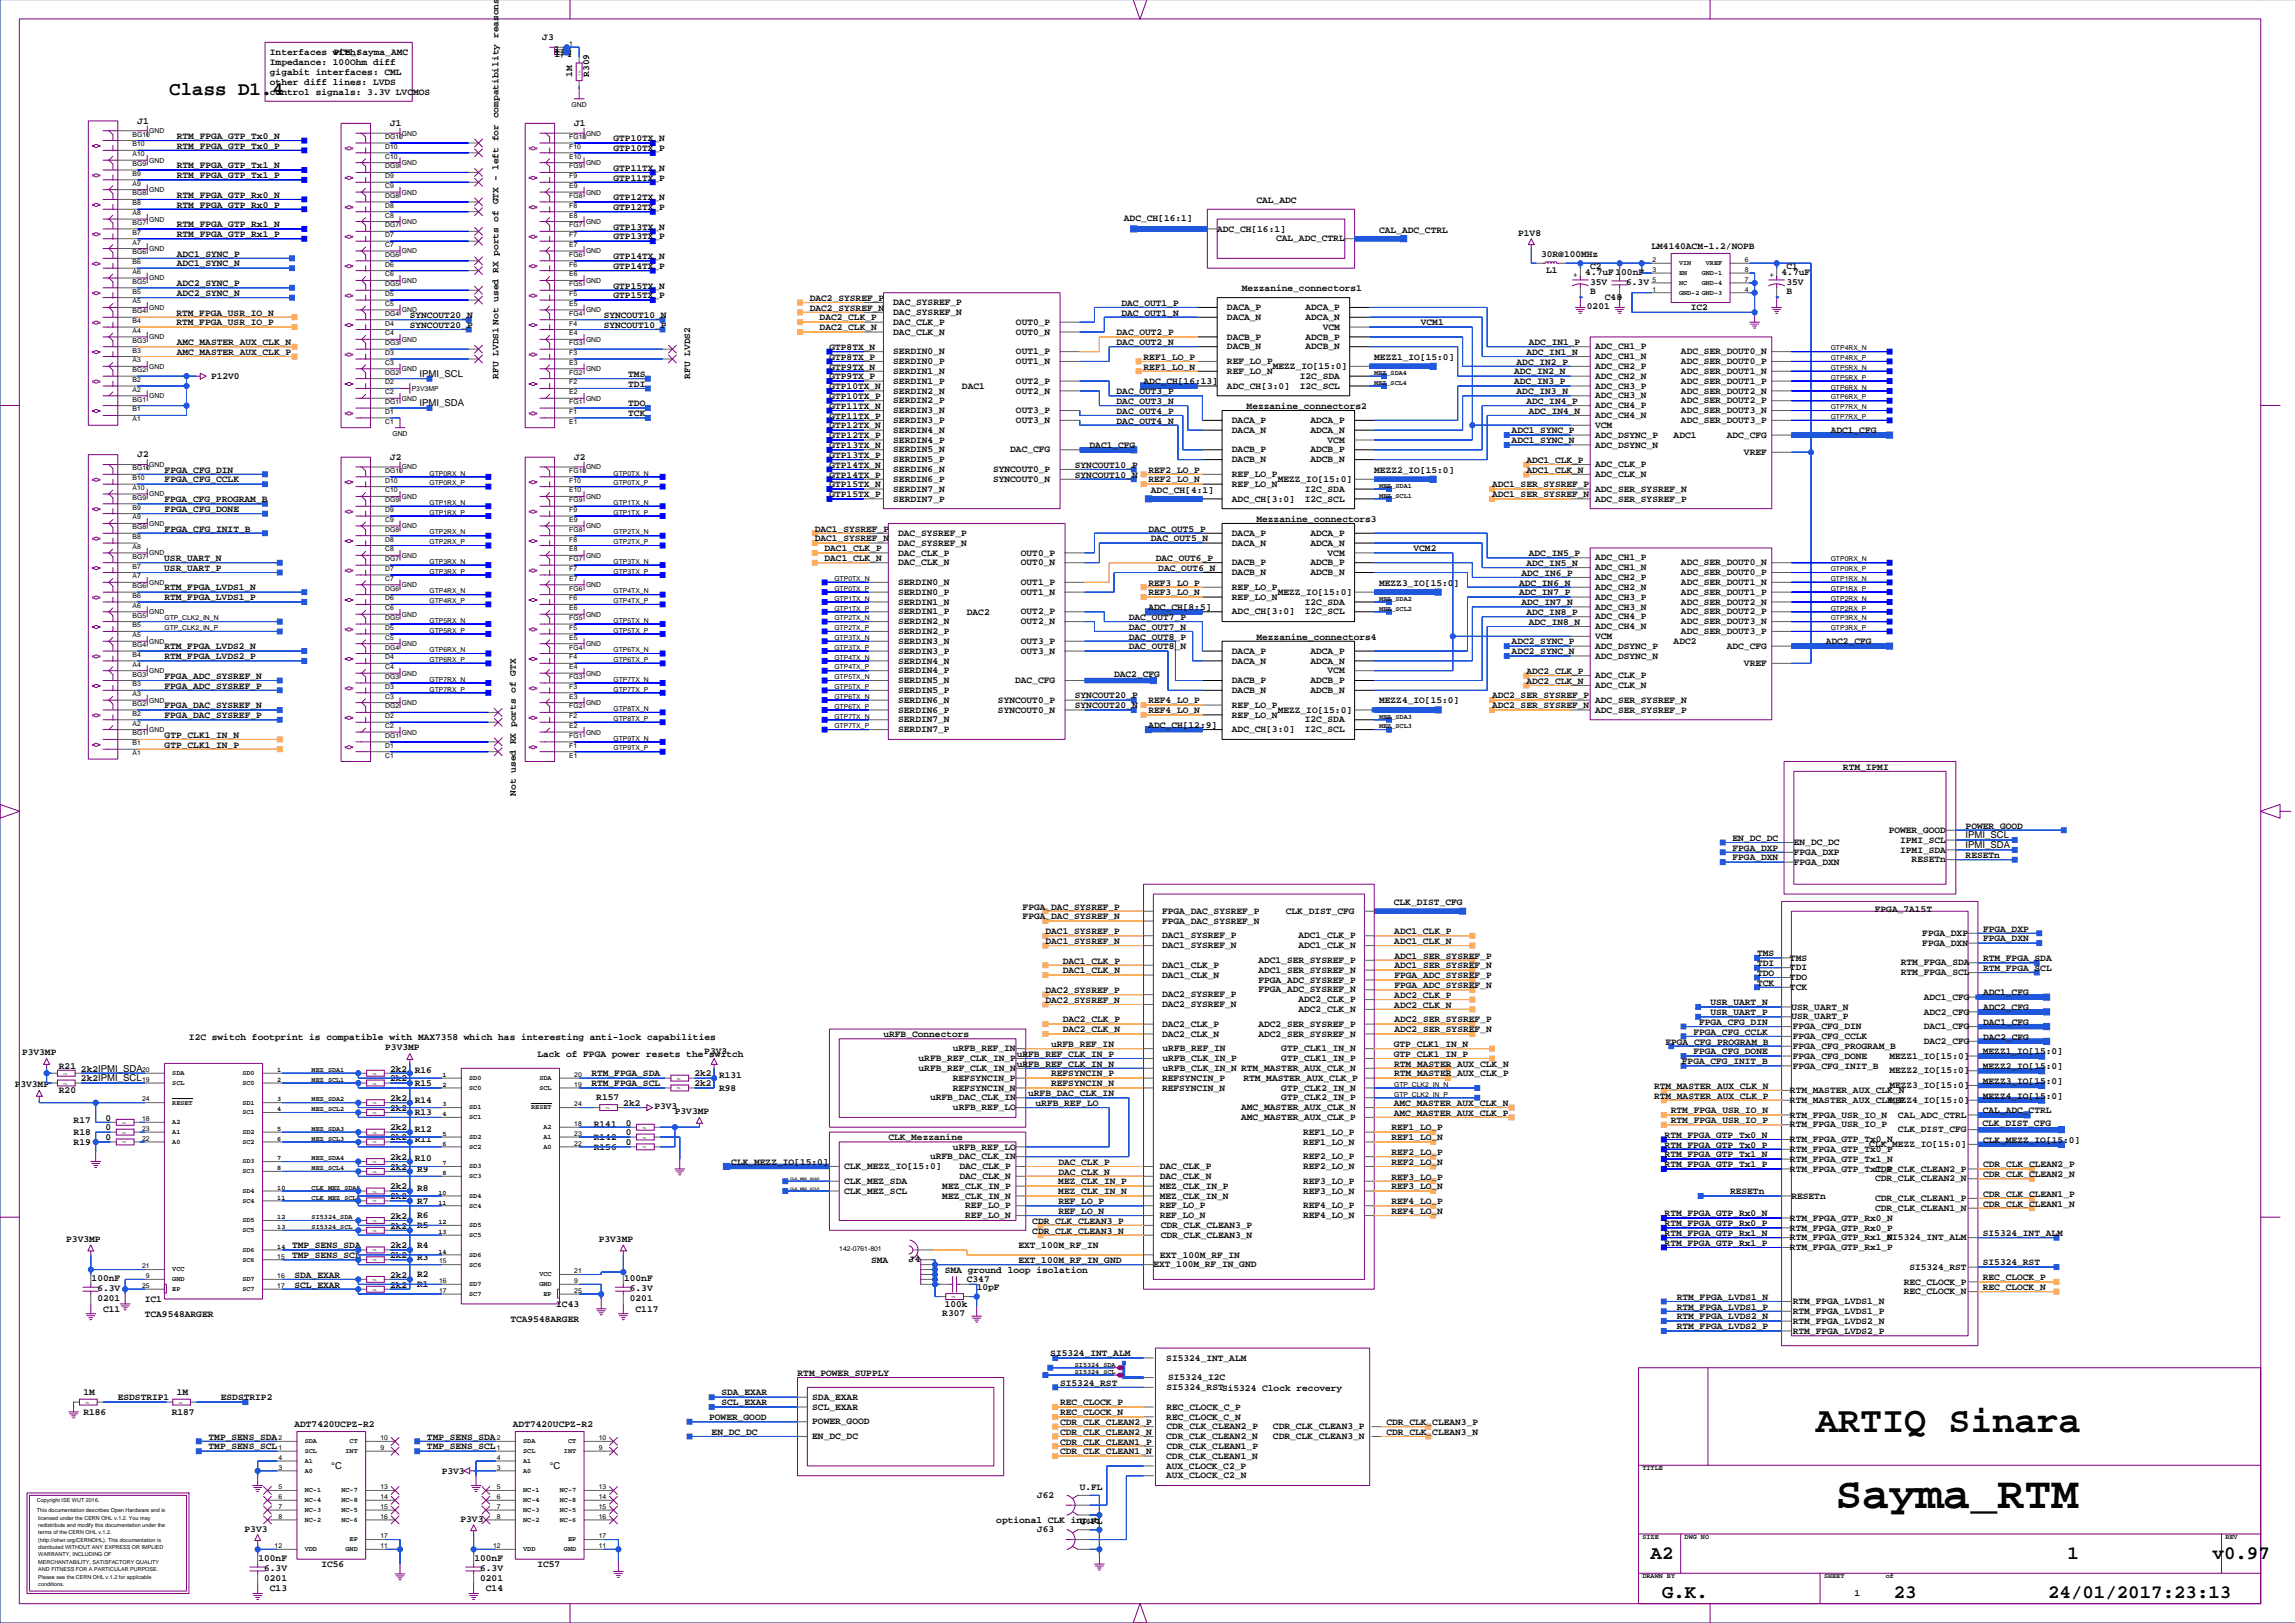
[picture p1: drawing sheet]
<svg xmlns="http://www.w3.org/2000/svg" width="594mm" height="420mm" viewBox="0 0 594 420" stroke-linecap="round" stroke-linejoin="round" font-family="sans-serif">
<defs><g id="words">
<text font-size="11.6" x="474.9" y="390.1">Sayma_RTM</text>
<text font-size="9.5" x="469.8" y="370.4">ARTIQ Sinara</text>
<g font-size="4.9">
<text x="43.8" y="24.7">Class D1.4</text>
<text x="427" y="403.2">A2</text>
<text x="534.9" y="403.2">1</text>
<text x="572.4" y="403.2">v0.97</text>
<text x="430" y="413.4">G.K.</text>
<text x="489.9" y="413.4">23</text>
<text x="529.9" y="413.3">24/01/2017:23:13</text>
</g>
<g font-size="2.5">
<text x="140.3" y="10.4">J3</text>
<text x="69.8" y="16.9">Impedance: 100Ohm diff</text>
<text x="69.8" y="14.3">Interfaces with:</text>
<text x="86.3" y="14.3">PCB_Sayma_AMC</text>
<text x="143.5" y="14.2">1/3</text>
<text x="143.5" y="14.8">1/4</text>
<text x="143.5" y="13.6">1/2</text>
<text x="69.8" y="19.4">gigabit interfaces: CML</text>
<text x="69.8" y="21.9">other diff lines: LVDS</text>
<text x="148" y="19.8" transform="rotate(-90 148 19.8)">1M</text>
<text x="152.4" y="19.8" transform="rotate(-90 152.4 19.8)">R309</text>
<text x="69.8" y="24.5">control signals: 3.3V LVCMOS</text>
<text x="35.6" y="32">J1</text>
<text x="45.7" y="35.9">RTM_FPGA_GTP_Tx0_N</text>
<text x="100.9" y="32.6">J1</text>
<text x="148.6" y="32.6">J1</text>
<text x="45.7" y="38.5">RTM_FPGA_GTP_Tx0_P</text>
<text x="158.7" y="39.1">GTP10TX_P</text>
<text x="158.7" y="36.5">GTP10TX_N</text>
<text x="45.7" y="46.1">RTM_FPGA_GTP_Tx1_P</text>
<text x="45.7" y="43.5">RTM_FPGA_GTP_Tx1_N</text>
<text x="158.7" y="46.7">GTP11TX_P</text>
<text x="158.7" y="44.2">GTP11TX_N</text>
<text x="45.7" y="53.7">RTM_FPGA_GTP_Rx0_P</text>
<text x="45.7" y="51.1">RTM_FPGA_GTP_Rx0_N</text>
<text x="158.7" y="51.8">GTP12TX_N</text>
<text x="325" y="52.4">CAL_ADC</text>
<text x="45.7" y="58.8">RTM_FPGA_GTP_Rx1_N</text>
<text x="158.7" y="59.4">GTP13TX_N</text>
<text x="158.7" y="54.3">GTP12TX_P</text>
<text x="290.8" y="57.1">ADC_CH[16:1]</text>
<text x="314.9" y="59.9">ADC_CH[16:1]</text>
<text x="45.7" y="61.3">RTM_FPGA_GTP_Rx1_P</text>
<text x="158.7" y="61.9">GTP13TX_P</text>
<text x="330.1" y="62.4">CAL_ADC_CTRL</text>
<text x="356.8" y="60.3">CAL_ADC_CTRL</text>
<text x="392.8" y="60.9">P1V8</text>
<text x="427.3" y="64.5">LM4140ACM-1.2/NOPB</text>
<text x="45.7" y="66.4">ADC1_SYNC_P</text>
<text x="45.7" y="68.9">ADC1_SYNC_N</text>
<text x="158.7" y="69.6">GTP14TX_P</text>
<text x="158.7" y="67">GTP14TX_N</text>
<text x="398.7" y="66.4">30R@100MHz</text>
<text x="400" y="70.7">L1</text>
<text x="410.1" y="71.1">4.7uF 100nF</text>
<text x="411.4" y="69.6">C2</text>
<text x="460.9" y="71.1">4.7uF</text>
<text x="462.2" y="69.6">C1</text>
<text x="45.7" y="74">ADC2_SYNC_P</text>
<text x="45.7" y="76.5">ADC2_SYNC_N</text>
<text x="158.7" y="77.2">GTP15TX_P</text>
<text x="158.7" y="74.6">GTP15TX_N</text>
<text x="209.5" y="77.8">DAC2_SYSREF_P</text>
<text x="321.2" y="75.3">Mezzanine_connectors1</text>
<text x="411.4" y="76.2">B</text>
<text x="411.4" y="73.6">35V</text>
<text x="415.2" y="77.7">C48</text>
<text x="420.7" y="73.6">6.3V</text>
<text x="462.2" y="73.6">35V</text>
<text x="462.2" y="76.2">B</text>
<text x="45.6" y="81.6">RTM_FPGA_USR_IO_N</text>
<text x="106" y="82.3">SYNCOUT20_N</text>
<text x="156.2" y="82.3">SYNCOUT10_N</text>
<text x="209.5" y="80.4">DAC2_SYSREF_N</text>
<text x="212" y="82.9">DAC2_CLK_P</text>
<text x="231.1" y="81.5">DAC_SYSREF_N</text>
<text x="231.1" y="78.9">DAC_SYSREF_P</text>
<text x="290.1" y="79.1">DAC_OUT1_P</text>
<text x="290.1" y="81.6">DAC_OUT1_N</text>
<text x="317.4" y="80.2">DACA_P</text>
<text x="317.4" y="82.8">DACA_N</text>
<text x="337.7" y="80.2">ADCA_P</text>
<text x="337.7" y="82.8">ADCA_N</text>
<text x="410.5" y="80">0201</text>
<text x="437.4" y="80.2">IC2</text>
<text x="45.6" y="84.2">RTM_FPGA_USR_IO_P</text>
<text x="45.7" y="89.2">AMC_MASTER_AUX_CLK_N</text>
<text x="106" y="84.8">SYNCOUT20_P</text>
<text x="156.2" y="84.8">SYNCOUT10_P</text>
<text x="212" y="85.4">DAC2_CLK_N</text>
<text x="231.1" y="86.6">DAC_CLK_N</text>
<text x="231.1" y="84">DAC_CLK_P</text>
<text x="262.8" y="86.6">OUT0_N</text>
<text x="262.8" y="84">OUT0_P</text>
<text x="288.9" y="86.7">DAC_OUT2_P</text>
<text x="288.9" y="89.2">DAC_OUT2_N</text>
<text x="317.4" y="87.8">DACB_P</text>
<text x="337.7" y="87.8">ADCB_P</text>
<text x="342.2" y="85.3">VCM</text>
<text x="367.6" y="84.2">VCM1</text>
<text x="395.5" y="89.2">ADC_IN1_P</text>
<text x="45.7" y="91.8">AMC_MASTER_AUX_CLK_P</text>
<text x="214.6" y="93.1">GTP8TX_P</text>
<text x="214.6" y="90.5">GTP8TX_N</text>
<text x="214.6" y="95.6">GTP9TX_N</text>
<text x="231.1" y="94.2">SERDIN0_P</text>
<text x="231.1" y="91.6">SERDIN0_N</text>
<text x="262.8" y="94.2">OUT1_N</text>
<text x="262.8" y="91.6">OUT1_P</text>
<text x="295.8" y="93.1">REF1_LO_P</text>
<text x="295.8" y="95.6">REF1_LO_N</text>
<text x="317.4" y="90.4">DACB_N</text>
<text x="317.4" y="94.2">REF_LO_P</text>
<text x="329.3" y="95.5">MEZZ_IO[15:0]</text>
<text x="337.7" y="90.4">ADCB_N</text>
<text x="355.5" y="93.1">MEZZ1_IO[15:0]</text>
<text x="392.3" y="94.3">ADC_IN2_P</text>
<text x="394.9" y="91.8">ADC_IN1_N</text>
<text x="412.7" y="95.5">ADC_CH2_P</text>
<text x="412.7" y="92.9">ADC_CH1_N</text>
<text x="412.7" y="90.4">ADC_CH1_P</text>
<text x="434.9" y="94.2">ADC_SER_DOUT0_P</text>
<text x="434.9" y="91.6">ADC_SER_DOUT0_N</text>
<text x="54.6" y="98.1">P12V0</text>
<text x="108.6" y="97.5">IPMI_SCL</text>
<text x="129" y="97.9" transform="rotate(-90 129 97.9)">RFU LVDS1 Not used RX ports of GTX - left for compatibility reasons</text>
<text x="162.5" y="100">TDI</text>
<text x="162.5" y="97.5">TMS</text>
<text x="178.5" y="97.9" transform="rotate(-90 178.5 97.9)">RFU LVDS2</text>
<text x="214.6" y="100.7">GTP10TX_N</text>
<text x="214.6" y="98.1">GTP9TX_P</text>
<text x="231.1" y="99.3">SERDIN1_P</text>
<text x="231.1" y="96.7">SERDIN1_N</text>
<text x="231.1" y="101.8">SERDIN2_N</text>
<text x="248.9" y="100.7">DAC1</text>
<text x="262.8" y="101.8">OUT2_N</text>
<text x="262.8" y="99.3">OUT2_P</text>
<text x="288.9" y="101.9">DAC_OUT3_P</text>
<text x="295.8" y="99.4">ADC_CH[16:13]</text>
<text x="317.4" y="100.5">ADC_CH[3:0]</text>
<text x="317.4" y="96.7">REF_LO_N</text>
<text x="336.3" y="100.5">I2C_SCL</text>
<text x="336.3" y="98">I2C_SDA</text>
<text x="391.7" y="99.4">ADC_IN3_P</text>
<text x="391.7" y="96.9">ADC_IN2_N</text>
<text x="392.3" y="101.9">ADC_IN3_N</text>
<text x="412.7" y="100.5">ADC_CH3_P</text>
<text x="412.7" y="98">ADC_CH2_N</text>
<text x="434.9" y="96.7">ADC_SER_DOUT1_N</text>
<text x="434.9" y="99.3">ADC_SER_DOUT1_P</text>
<text x="434.9" y="101.8">ADC_SER_DOUT2_N</text>
<text x="108.6" y="105.1">IPMI_SDA</text>
<text x="162.5" y="105.1">TDO</text>
<text x="162.5" y="107.7">TCK</text>
<text x="214.6" y="105.7">GTP11TX_N</text>
<text x="214.6" y="103.2">GTP10TX_P</text>
<text x="231.1" y="104.3">SERDIN2_P</text>
<text x="231.1" y="106.9">SERDIN3_N</text>
<text x="262.8" y="106.9">OUT3_P</text>
<text x="288.9" y="107">DAC_OUT4_P</text>
<text x="288.9" y="104.5">DAC_OUT3_N</text>
<text x="322.5" y="105.7">Mezzanine_connectors2</text>
<text x="394.9" y="104.5">ADC_IN4_P</text>
<text x="395.5" y="107">ADC_IN4_N</text>
<text x="412.7" y="103.1">ADC_CH3_N</text>
<text x="412.7" y="105.6">ADC_CH4_P</text>
<text x="434.9" y="106.9">ADC_SER_DOUT3_N</text>
<text x="434.9" y="104.3">ADC_SER_DOUT2_P</text>
<text x="214.6" y="113.4">GTP12TX_P</text>
<text x="214.6" y="110.8">GTP12TX_N</text>
<text x="214.6" y="108.3">GTP11TX_P</text>
<text x="231.1" y="109.4">SERDIN3_P</text>
<text x="231.1" y="112">SERDIN4_N</text>
<text x="262.8" y="109.4">OUT3_N</text>
<text x="288.9" y="109.6">DAC_OUT4_N</text>
<text x="318.7" y="109.4">DACA_P</text>
<text x="318.7" y="112">DACA_N</text>
<text x="339" y="109.4">ADCA_P</text>
<text x="339" y="112">ADCA_N</text>
<text x="391.1" y="112.1">ADC1_SYNC_P</text>
<text x="412.7" y="113.2">ADC_DSYNC_P</text>
<text x="412.7" y="108.2">ADC_CH4_N</text>
<text x="412.7" y="110.7">VCM</text>
<text x="433" y="113.4">ADC1</text>
<text x="434.9" y="109.4">ADC_SER_DOUT3_P</text>
<text x="446.7" y="113.2">ADC_CFG</text>
<text x="473.6" y="112.1">ADC1_CFG</text>
<text x="35.6" y="118.3">J2</text>
<text x="100.9" y="118.9">J2</text>
<text x="148.6" y="118.9">J2</text>
<text x="214.6" y="118.4">GTP13TX_P</text>
<text x="214.6" y="115.9">GTP13TX_N</text>
<text x="231.1" y="119.6">SERDIN5_P</text>
<text x="231.1" y="114.5">SERDIN4_P</text>
<text x="231.1" y="117">SERDIN5_N</text>
<text x="261.3" y="117">DAC_CFG</text>
<text x="281.9" y="115.9">DAC1_CFG</text>
<text x="318.7" y="117">DACB_P</text>
<text x="318.7" y="119.6">DACB_N</text>
<text x="339" y="119.6">ADCB_N</text>
<text x="339" y="117">ADCB_P</text>
<text x="343.5" y="114.5">VCM</text>
<text x="391.1" y="114.6">ADC1_SYNC_N</text>
<text x="394.9" y="119.7">ADC1_CLK_P</text>
<text x="412.7" y="115.8">ADC_DSYNC_N</text>
<text x="451.2" y="117.7">VREF</text>
<text x="42.6" y="122.3">FPGA_CFG_DIN</text>
<text x="42.6" y="124.8">FPGA_CFG_CCLK</text>
<text x="214.6" y="123.5">GTP14TX_P</text>
<text x="214.6" y="121">GTP14TX_N</text>
<text x="231.1" y="122.1">SERDIN6_N</text>
<text x="231.1" y="124.7">SERDIN6_P</text>
<text x="256.9" y="122.1">SYNCOUT0_P</text>
<text x="256.9" y="124.7">SYNCOUT0_N</text>
<text x="278.1" y="121">SYNCOUT10_P</text>
<text x="278.1" y="123.5">SYNCOUT10_N</text>
<text x="297.1" y="122.3">REF2_LO_P</text>
<text x="297.1" y="124.8">REF2_LO_N</text>
<text x="318.7" y="125.9">REF_LO_N</text>
<text x="318.7" y="123.4">REF_LO_P</text>
<text x="330.5" y="124.7">MEZZ_IO[15:0]</text>
<text x="355.5" y="122.3">MEZZ2_IO[15:0]</text>
<text x="394.9" y="122.3">ADC1_CLK_N</text>
<text x="412.7" y="120.8">ADC_CLK_P</text>
<text x="412.7" y="123.4">ADC_CLK_N</text>
<text x="42.5" y="129.9">FPGA_CFG_PROGRAM_B</text>
<text x="214.6" y="128.6">GTP15TX_P</text>
<text x="214.6" y="126.1">GTP15TX_N</text>
<text x="231.1" y="127.2">SERDIN7_N</text>
<text x="231.1" y="129.7">SERDIN7_P</text>
<text x="297.7" y="127.6">ADC_CH[4:1]</text>
<text x="318.7" y="129.7">ADC_CH[3:0]</text>
<text x="337.5" y="129.7">I2C_SCL</text>
<text x="337.5" y="127.2">I2C_SDA</text>
<text x="386" y="126.1">ADC1_SER_SYSREF_P</text>
<text x="386" y="128.6">ADC1_SER_SYSREF_N</text>
<text x="412.7" y="129.7">ADC_SER_SYSREF_P</text>
<text x="412.7" y="127.2">ADC_SER_SYSREF_N</text>
<text x="42.6" y="132.4">FPGA_CFG_DONE</text>
<text x="42.6" y="137.5">FPGA_CFG_INIT_B</text>
<text x="210.8" y="137.5">DAC1_SYSREF_P</text>
<text x="297.1" y="137.5">DAC_OUT5_P</text>
<text x="325" y="135">Mezzanine_connectors3</text>
<text x="210.8" y="140">DAC1_SYSREF_N</text>
<text x="213.3" y="142.6">DAC1_CLK_P</text>
<text x="232.4" y="141.2">DAC_SYSREF_N</text>
<text x="232.4" y="143.7">DAC_CLK_P</text>
<text x="232.4" y="138.6">DAC_SYSREF_P</text>
<text x="264.1" y="143.7">OUT0_P</text>
<text x="297.7" y="140">DAC_OUT5_N</text>
<text x="318.7" y="138.6">DACA_P</text>
<text x="318.7" y="141.2">DACA_N</text>
<text x="339" y="138.6">ADCA_P</text>
<text x="339" y="141.2">ADCA_N</text>
<text x="343.5" y="143.7">VCM</text>
<text x="365.7" y="142.6">VCM2</text>
<text x="395.5" y="143.8">ADC_IN5_P</text>
<text x="42.5" y="145.1">USR_UART_N</text>
<text x="42.5" y="147.6">USR_UART_P</text>
<text x="213.3" y="145.1">DAC1_CLK_N</text>
<text x="232.4" y="146.2">DAC_CLK_N</text>
<text x="264.1" y="146.2">OUT0_N</text>
<text x="299" y="145.1">DAC_OUT6_P</text>
<text x="299.7" y="147.6">DAC_OUT6_N</text>
<text x="318.7" y="146.2">DACB_P</text>
<text x="318.7" y="148.8">DACB_N</text>
<text x="339" y="148.8">ADCB_N</text>
<text x="339" y="146.2">ADCB_P</text>
<text x="393.6" y="148.9">ADC_IN6_P</text>
<text x="394.9" y="146.4">ADC_IN5_N</text>
<text x="412.7" y="147.5">ADC_CH1_N</text>
<text x="412.7" y="145">ADC_CH1_P</text>
<text x="434.9" y="148.8">ADC_SER_DOUT0_P</text>
<text x="434.9" y="146.2">ADC_SER_DOUT0_N</text>
<text x="42.5" y="152.7">RTM_FPGA_LVDS1_N</text>
<text x="42.5" y="155.3">RTM_FPGA_LVDS1_P</text>
<text x="232.4" y="153.9">SERDIN0_P</text>
<text x="232.4" y="151.3">SERDIN0_N</text>
<text x="264.1" y="153.9">OUT1_N</text>
<text x="264.1" y="151.3">OUT1_P</text>
<text x="297.1" y="154">REF3_LO_N</text>
<text x="297.1" y="151.5">REF3_LO_P</text>
<text x="318.7" y="155.1">REF_LO_N</text>
<text x="318.7" y="152.6">REF_LO_P</text>
<text x="330.5" y="153.9">MEZZ_IO[15:0]</text>
<text x="356.8" y="151.5">MEZZ3_IO[15:0]</text>
<text x="393" y="154">ADC_IN7_P</text>
<text x="393" y="151.5">ADC_IN6_N</text>
<text x="412.7" y="155.1">ADC_CH3_P</text>
<text x="412.7" y="150.1">ADC_CH2_P</text>
<text x="412.7" y="152.6">ADC_CH2_N</text>
<text x="434.9" y="151.3">ADC_SER_DOUT1_N</text>
<text x="434.9" y="153.9">ADC_SER_DOUT1_P</text>
<text x="232.4" y="158.9">SERDIN1_P</text>
<text x="232.4" y="156.4">SERDIN1_N</text>
<text x="232.4" y="161.5">SERDIN2_N</text>
<text x="250.1" y="159.1">DAC2</text>
<text x="264.1" y="161.5">OUT2_N</text>
<text x="264.1" y="158.9">OUT2_P</text>
<text x="292" y="160.3">DAC_OUT7_P</text>
<text x="297.1" y="157.8">ADC_CH[8:5]</text>
<text x="318.7" y="158.9">ADC_CH[3:0]</text>
<text x="337.5" y="158.9">I2C_SCL</text>
<text x="337.5" y="156.4">I2C_SDA</text>
<text x="393.6" y="156.5">ADC_IN7_N</text>
<text x="394.9" y="159.1">ADC_IN8_P</text>
<text x="395.5" y="161.6">ADC_IN8_N</text>
<text x="412.7" y="157.7">ADC_CH3_N</text>
<text x="412.7" y="160.2">ADC_CH4_P</text>
<text x="434.9" y="161.5">ADC_SER_DOUT3_N</text>
<text x="434.9" y="156.4">ADC_SER_DOUT2_N</text>
<text x="434.9" y="158.9">ADC_SER_DOUT2_P</text>
<text x="42.5" y="168">RTM_FPGA_LVDS2_N</text>
<text x="232.4" y="164">SERDIN2_P</text>
<text x="232.4" y="166.6">SERDIN3_N</text>
<text x="264.1" y="166.6">OUT3_P</text>
<text x="292" y="165.4">DAC_OUT8_P</text>
<text x="292" y="162.9">DAC_OUT7_N</text>
<text x="292" y="168">DAC_OUT8_N</text>
<text x="325" y="165.4">Mezzanine_connectors4</text>
<text x="391.1" y="166.7">ADC2_SYNC_P</text>
<text x="412.7" y="167.8">ADC_DSYNC_P</text>
<text x="412.7" y="162.7">ADC_CH4_N</text>
<text x="412.7" y="165.3">VCM</text>
<text x="433" y="166.7">ADC2</text>
<text x="434.9" y="164">ADC_SER_DOUT3_P</text>
<text x="446.7" y="167.8">ADC_CFG</text>
<text x="472.3" y="166.7">ADC2_CFG</text>
<text x="42.5" y="170.5">RTM_FPGA_LVDS2_P</text>
<text x="232.4" y="169.1">SERDIN3_P</text>
<text x="232.4" y="171.6">SERDIN4_N</text>
<text x="264.1" y="169.1">OUT3_N</text>
<text x="318.7" y="169.1">DACA_P</text>
<text x="318.7" y="171.6">DACA_N</text>
<text x="339" y="169.1">ADCA_P</text>
<text x="339" y="171.6">ADCA_N</text>
<text x="391.1" y="169.2">ADC2_SYNC_N</text>
<text x="412.7" y="170.4">ADC_DSYNC_N</text>
<text x="451.2" y="172.3">VREF</text>
<text x="42.6" y="178.1">FPGA_ADC_SYSREF_P</text>
<text x="42.6" y="175.6">FPGA_ADC_SYSREF_N</text>
<text x="232.4" y="179.3">SERDIN5_P</text>
<text x="232.4" y="174.2">SERDIN4_P</text>
<text x="232.4" y="176.7">SERDIN5_N</text>
<text x="262.6" y="176.7">DAC_CFG</text>
<text x="288.2" y="175.2">DAC2_CFG</text>
<text x="318.7" y="176.7">DACB_P</text>
<text x="318.7" y="179.3">DACB_N</text>
<text x="339" y="179.3">ADCB_N</text>
<text x="339" y="176.7">ADCB_P</text>
<text x="343.5" y="174.2">VCM</text>
<text x="394.9" y="174.3">ADC2_CLK_P</text>
<text x="394.9" y="176.9">ADC2_CLK_N</text>
<text x="412.7" y="175.4">ADC_CLK_P</text>
<text x="412.7" y="178">ADC_CLK_N</text>
<text x="42.6" y="183.2">FPGA_DAC_SYSREF_N</text>
<text x="42.6" y="185.7">FPGA_DAC_SYSREF_P</text>
<text x="232.4" y="181.8">SERDIN6_N</text>
<text x="232.4" y="184.3">SERDIN6_P</text>
<text x="258.2" y="181.8">SYNCOUT0_P</text>
<text x="258.2" y="184.3">SYNCOUT0_N</text>
<text x="278.1" y="180.7">SYNCOUT20_P</text>
<text x="278.1" y="183.2">SYNCOUT20_N</text>
<text x="297.1" y="184.5">REF4_LO_N</text>
<text x="297.1" y="181.9">REF4_LO_P</text>
<text x="318.7" y="185.6">REF_LO_N</text>
<text x="318.7" y="183.1">REF_LO_P</text>
<text x="330.5" y="184.3">MEZZ_IO[15:0]</text>
<text x="356.8" y="181.9">MEZZ4_IO[15:0]</text>
<text x="386" y="180.7">ADC2_SER_SYSREF_P</text>
<text x="386" y="183.2">ADC2_SER_SYSREF_N</text>
<text x="412.7" y="184.3">ADC_SER_SYSREF_P</text>
<text x="412.7" y="181.8">ADC_SER_SYSREF_N</text>
<text x="42.6" y="190.8">GTP_CLK1_IN_N</text>
<text x="232.4" y="186.9">SERDIN7_N</text>
<text x="232.4" y="189.4">SERDIN7_P</text>
<text x="297.1" y="188.3">ADC_CH[12:9]</text>
<text x="318.7" y="189.4">ADC_CH[3:0]</text>
<text x="337.5" y="189.4">I2C_SCL</text>
<text x="337.5" y="186.9">I2C_SDA</text>
<text x="42.6" y="193.4">GTP_CLK1_IN_P</text>
<text x="476.8" y="199.1">RTM_IPMI</text>
<text x="133.4" y="205.9" transform="rotate(-90 133.4 205.9)">Not used RX ports of GTX</text>
<text x="488.6" y="215.4">POWER_GOOD</text>
<text x="508.5" y="214.3">POWER_GOOD</text>
<text x="448.2" y="217.5">EN_DC_DC</text>
<text x="448.2" y="220">FPGA_DXP</text>
<text x="464.1" y="218.6">EN_DC_DC</text>
<text x="464.1" y="221.2">FPGA_DXP</text>
<text x="491.6" y="218">IPMI_SCL</text>
<text x="491.6" y="220.5">IPMI_SDA</text>
<text x="508.5" y="219.4">IPMI_SDA</text>
<text x="508.5" y="216.8">IPMI_SCL</text>
<text x="508.5" y="221.9">RESETn</text>
<text x="448.2" y="222.6">FPGA_DXN</text>
<text x="464.1" y="223.7">FPGA_DXN</text>
<text x="494.6" y="223.1">RESETn</text>
<text x="360.6" y="234">CLK_DIST_CFG</text>
<text x="264.6" y="235.3">FPGA_DAC_SYSREF_P</text>
<text x="264.6" y="237.8">FPGA_DAC_SYSREF_N</text>
<text x="300.6" y="236.4">FPGA_DAC_SYSREF_P</text>
<text x="300.6" y="238.9">FPGA_DAC_SYSREF_N</text>
<text x="332.7" y="236.4">CLK_DIST_CFG</text>
<text x="485" y="235.9">FPGA_7A15T</text>
<text x="270.5" y="241.6">DAC1_SYSREF_P</text>
<text x="270.5" y="244.1">DAC1_SYSREF_N</text>
<text x="300.6" y="242.7">DAC1_SYSREF_P</text>
<text x="300.6" y="245.3">DAC1_SYSREF_N</text>
<text x="335.9" y="242.7">ADC1_CLK_P</text>
<text x="335.9" y="245.3">ADC1_CLK_N</text>
<text x="360.7" y="241.6">ADC1_CLK_P</text>
<text x="360.7" y="244.1">ADC1_CLK_N</text>
<text x="497.3" y="242.1">FPGA_DXP</text>
<text x="497.3" y="244.6">FPGA_DXN</text>
<text x="513" y="241">FPGA_DXP</text>
<text x="513" y="243.5">FPGA_DXN</text>
<text x="274.9" y="249.2">DAC1_CLK_P</text>
<text x="274.9" y="251.8">DAC1_CLK_N</text>
<text x="300.6" y="250.4">DAC1_CLK_P</text>
<text x="325.5" y="249.1">ADC1_SER_SYSREF_P</text>
<text x="325.5" y="251.6">ADC1_SER_SYSREF_N</text>
<text x="360.7" y="248">ADC1_SER_SYSREF_P</text>
<text x="360.7" y="250.5">ADC1_SER_SYSREF_N</text>
<text x="454.6" y="247.3">TMS</text>
<text x="454.6" y="249.9">TDI</text>
<text x="463.1" y="251">TDI</text>
<text x="463.1" y="248.5">TMS</text>
<text x="491.8" y="249.7">RTM_FPGA_SDA</text>
<text x="513" y="248.6">RTM_FPGA_SDA</text>
<text x="513" y="251.1">RTM_FPGA_SCL</text>
<text x="270.5" y="256.8">DAC2_SYSREF_P</text>
<text x="300.6" y="252.9">DAC1_CLK_N</text>
<text x="300.6" y="258">DAC2_SYSREF_P</text>
<text x="325.5" y="256.7">FPGA_ADC_SYSREF_N</text>
<text x="325.5" y="254.2">FPGA_ADC_SYSREF_P</text>
<text x="360.7" y="253">FPGA_ADC_SYSREF_P</text>
<text x="360.7" y="255.6">FPGA_ADC_SYSREF_N</text>
<text x="454.6" y="254.9">TCK</text>
<text x="454.6" y="252.4">TDO</text>
<text x="463.1" y="253.5">TDO</text>
<text x="463.1" y="256.1">TCK</text>
<text x="491.8" y="252.3">RTM_FPGA_SCL</text>
<text x="513" y="257.5">ADC1_CFG</text>
<text x="270.5" y="259.4">DAC2_SYSREF_N</text>
<text x="300.6" y="260.5">DAC2_SYSREF_N</text>
<text x="335.9" y="259.2">ADC2_CLK_P</text>
<text x="335.9" y="261.8">ADC2_CLK_N</text>
<text x="360.7" y="258.1">ADC2_CLK_P</text>
<text x="360.7" y="260.7">ADC2_CLK_N</text>
<text x="442.5" y="260">USR_UART_N</text>
<text x="442.5" y="262.6">USR_UART_P</text>
<text x="463.4" y="263.7">USR_UART_P</text>
<text x="463.4" y="261.2">USR_UART_N</text>
<text x="497.7" y="258.6">ADC1_CFG</text>
<text x="497.7" y="262.4">ADC2_CFG</text>
<text x="513" y="261.3">ADC2_CFG</text>
<text x="48.9" y="268.9">I2C switch footprint is compatible with MAX7358 which has interesting anti-lock capabilities</text>
<text x="228.5" y="268.3">uRFB_Connectors</text>
<text x="274.9" y="264.5">DAC2_CLK_P</text>
<text x="274.9" y="267">DAC2_CLK_N</text>
<text x="300.6" y="265.6">DAC2_CLK_P</text>
<text x="300.6" y="268.1">DAC2_CLK_N</text>
<text x="325.5" y="265.6">ADC2_SER_SYSREF_P</text>
<text x="325.5" y="268.1">ADC2_SER_SYSREF_N</text>
<text x="360.7" y="264.5">ADC2_SER_SYSREF_P</text>
<text x="360.7" y="267">ADC2_SER_SYSREF_N</text>
<text x="438.1" y="267.6">FPGA_CFG_CCLK</text>
<text x="439.6" y="265.1">FPGA_CFG_DIN</text>
<text x="463.8" y="268.8">FPGA_CFG_CCLK</text>
<text x="463.8" y="266.2">FPGA_CFG_DIN</text>
<text x="497.7" y="266.2">DAC1_CFG</text>
<text x="513.1" y="265.1">DAC1_CFG</text>
<text x="513.1" y="268.9">DAC2_CFG</text>
<text x="5.7" y="273">P3V3MP</text>
<text x="99.7" y="271.7">P3V3MP</text>
<text x="139" y="273.3">Lack of FPGA power resets the switch</text>
<text x="182.2" y="272.7">P3V3</text>
<text x="237.6" y="274.5">uRFB_REF_CLK_IN_P</text>
<text x="246.5" y="271.9">uRFB_REF_IN</text>
<text x="263" y="275.9">uRFB_REF_CLK_IN_N</text>
<text x="263" y="273.3">uRFB_REF_CLK_IN_P</text>
<text x="271.9" y="270.8">uRFB_REF_IN</text>
<text x="300.8" y="271.9">uRFB_REF_IN</text>
<text x="300.8" y="274.5">uRFB_CLK_IN_P</text>
<text x="331.5" y="274.5">GTP_CLK1_IN_P</text>
<text x="331.5" y="271.9">GTP_CLK1_IN_N</text>
<text x="360.6" y="273.3">GTP_CLK1_IN_P</text>
<text x="360.6" y="270.8">GTP_CLK1_IN_N</text>
<text x="360.7" y="275.9">RTM_MASTER_AUX_CLK_N</text>
<text x="430.9" y="270.2">FPGA_CFG_PROGRAM_B</text>
<text x="435.1" y="275.3">FPGA_CFG_INIT_B</text>
<text x="438.1" y="272.7">FPGA_CFG_DONE</text>
<text x="463.8" y="273.8">FPGA_CFG_DONE</text>
<text x="463.8" y="271.3">FPGA_CFG_PROGRAM_B</text>
<text x="488.8" y="273.8">MEZZ1_IO[15:0]</text>
<text x="497.7" y="270">DAC2_CFG</text>
<text x="513" y="272.7">MEZZ1_IO[15:0]</text>
<text x="3.8" y="281.2">P3V3MP</text>
<text x="15.2" y="276.4">R21</text>
<text x="21" y="279.7">2k2IPMI_SCL</text>
<text x="21" y="277.2">2k2IPMI_SDA</text>
<text x="100.9" y="279.7">2k2</text>
<text x="100.9" y="277.2">2k2</text>
<text x="107.3" y="280.8">R15</text>
<text x="107.3" y="277.7">R16</text>
<text x="153" y="278.4">RTM_FPGA_SDA</text>
<text x="153" y="281">RTM_FPGA_SCL</text>
<text x="179.7" y="281">2k2</text>
<text x="179.7" y="278.4">2k2</text>
<text x="186" y="278.9">R131</text>
<text x="237.6" y="277">uRFB_REF_CLK_IN_N</text>
<text x="246.5" y="279.6">REFSYNCIN_P</text>
<text x="271.9" y="281">REFSYNCIN_N</text>
<text x="271.9" y="278.4">REFSYNCIN_P</text>
<text x="300.6" y="279.6">REFSYNCIN_P</text>
<text x="300.8" y="277">uRFB_CLK_IN_N RTM_MASTER_AUX_CLK_N</text>
<text x="321.7" y="279.6">RTM_MASTER_AUX_CLK_P</text>
<text x="360.7" y="278.4">RTM_MASTER_AUX_CLK_P</text>
<text x="427.9" y="281.6">RTM_MASTER_AUX_CLK_N</text>
<text x="463.8" y="276.4">FPGA_CFG_INIT_B</text>
<text x="488.8" y="277.7">MEZZ2_IO[15:0]</text>
<text x="488.8" y="281.5">MEZZ3_IO[15:0]</text>
<text x="513" y="276.5">MEZZ2_IO[15:0]</text>
<text x="513" y="280.3">MEZZ3_IO[15:0]</text>
<text x="15.2" y="282.7">R20</text>
<text x="100.9" y="287.3">2k2</text>
<text x="100.9" y="284.8">2k2</text>
<text x="107.3" y="285.3">R14</text>
<text x="154.3" y="284.6">R157</text>
<text x="161.3" y="286">2k2</text>
<text x="169.3" y="286.9">P3V3</text>
<text x="186" y="282.1">R98</text>
<text x="240.6" y="284.6">uRFB_DAC_CLK_IN</text>
<text x="246.5" y="282.1">REFSYNCIN_N</text>
<text x="246.5" y="287.2">uRFB_REF_LO</text>
<text x="266" y="283.5">uRFB_DAC_CLK_IN</text>
<text x="267.9" y="286">uRFB_REF_LO</text>
<text x="300.6" y="282.1">REFSYNCIN_N</text>
<text x="321.1" y="287.2">AMC_MASTER_AUX_CLK_N</text>
<text x="331.5" y="284.6">GTP_CLK2_IN_P</text>
<text x="331.5" y="282.1">GTP_CLK2_IN_N</text>
<text x="360.6" y="286">AMC_MASTER_AUX_CLK_N</text>
<text x="427.9" y="284.1">RTM_MASTER_AUX_CLK_P</text>
<text x="432.2" y="288">RTM_FPGA_USR_IO_N</text>
<text x="463.1" y="285.3">RTM_MASTER_AUX_CLK_P</text>
<text x="463.1" y="282.7">RTM_MASTER_AUX_CLK_N</text>
<text x="488.8" y="285.3">MEZZ4_IO[15:0]</text>
<text x="513" y="284.1">MEZZ4_IO[15:0]</text>
<text x="513" y="288">CAL_ADC_CTRL</text>
<text x="19" y="290.4">R17</text>
<text x="19" y="293.5">R18</text>
<text x="27.3" y="289.9">0</text>
<text x="27.3" y="292.4">0</text>
<text x="100.9" y="292.4">2k2</text>
<text x="107.3" y="292.9">R12</text>
<text x="107.3" y="288.4">R13</text>
<text x="153.6" y="291.6">R141</text>
<text x="161.9" y="291.1">0</text>
<text x="161.9" y="293.7">0</text>
<text x="174.6" y="288.2">P3V3MP</text>
<text x="321.1" y="289.7">AMC_MASTER_AUX_CLK_P</text>
<text x="337.1" y="293.5">REF1_LO_P</text>
<text x="360" y="292.4">REF1_LO_P</text>
<text x="360.6" y="288.6">AMC_MASTER_AUX_CLK_P</text>
<text x="432.2" y="290.5">RTM_FPGA_USR_IO_P</text>
<text x="463.1" y="289.1">RTM_FPGA_USR_IO_N</text>
<text x="463.1" y="291.6">RTM_FPGA_USR_IO_P</text>
<text x="491" y="289.1">CAL_ADC_CTRL</text>
<text x="491" y="292.9">CLK_DIST_CFG</text>
<text x="512.9" y="291.1">CLK_DIST_CFG</text>
<text x="19" y="296.1">R19</text>
<text x="27.3" y="294.9">0</text>
<text x="100.9" y="294.9">2k2</text>
<text x="107.3" y="295.4">R11</text>
<text x="153.6" y="294.8">R142</text>
<text x="153.6" y="297.3">R156</text>
<text x="161.9" y="296.2">0</text>
<text x="229.8" y="294.9">CLK_Mezzanine</text>
<text x="240.6" y="299.9">uRFB_DAC_CLK_IN</text>
<text x="246.5" y="297.3">uRFB_REF_LO</text>
<text x="337.1" y="296.1">REF1_LO_N</text>
<text x="337.1" y="299.9">REF2_LO_P</text>
<text x="360" y="294.9">REF1_LO_N</text>
<text x="360" y="298.7">REF2_LO_P</text>
<text x="430.6" y="296.8">RTM_FPGA_GTP_Tx0_P</text>
<text x="430.6" y="294.3">RTM_FPGA_GTP_Tx0_N</text>
<text x="430.6" y="299.4">RTM_FPGA_GTP_Tx1_N</text>
<text x="463.1" y="298">RTM_FPGA_GTP_Tx0_P</text>
<text x="463.1" y="295.4">RTM_FPGA_GTP_Tx0_N</text>
<text x="483.6" y="296.7">CLK_MEZZ_IO[15:0]</text>
<text x="513" y="295.6">CLK_MEZZ_IO[15:0]</text>
<text x="100.9" y="302.6">2k2</text>
<text x="100.9" y="300">2k2</text>
<text x="107.3" y="300.3">R10</text>
<text x="107.9" y="303.1">R9</text>
<text x="189.2" y="301.3">CLK_MEZZ_IO[15:0]</text>
<text x="218.4" y="302.4">CLK_MEZZ_IO[15:0]</text>
<text x="248.2" y="305">DAC_CLK_N</text>
<text x="248.2" y="302.4">DAC_CLK_P</text>
<text x="273.8" y="301.3">DAC_CLK_P</text>
<text x="273.8" y="303.8">DAC_CLK_N</text>
<text x="300.1" y="302.4">DAC_CLK_P</text>
<text x="300.1" y="305">DAC_CLK_N</text>
<text x="337.1" y="302.4">REF2_LO_N</text>
<text x="360" y="301.3">REF2_LO_N</text>
<text x="360" y="305.1">REF3_LO_P</text>
<text x="430.6" y="301.9">RTM_FPGA_GTP_Tx1_P</text>
<text x="463.1" y="303.1">RTM_FPGA_GTP_Tx1_P</text>
<text x="463.1" y="300.5">RTM_FPGA_GTP_Tx1_N</text>
<text x="485.1" y="305.6">CDR_CLK_CLEAN2_N</text>
<text x="485.1" y="303.1">CDR_CLK_CLEAN2_P</text>
<text x="513.1" y="301.9">CDR_CLK_CLEAN2_P</text>
<text x="513.1" y="304.5">CDR_CLK_CLEAN2_N</text>
<text x="100.9" y="310.2">2k2</text>
<text x="100.9" y="307.6">2k2</text>
<text x="107.9" y="308.1">R8</text>
<text x="107.9" y="311.3">R7</text>
<text x="218.4" y="306.2">CLK_MEZ_SDA</text>
<text x="218.4" y="308.8">CLK_MEZ_SCL</text>
<text x="243.8" y="307.5">MEZ_CLK_IN_P</text>
<text x="243.8" y="310">MEZ_CLK_IN_N</text>
<text x="273.8" y="306.4">MEZ_CLK_IN_P</text>
<text x="273.8" y="308.9">MEZ_CLK_IN_N</text>
<text x="273.8" y="311.4">REF_LO_P</text>
<text x="300.1" y="307.5">MEZ_CLK_IN_P</text>
<text x="300.1" y="310">MEZ_CLK_IN_N</text>
<text x="337.1" y="308.8">REF3_LO_N</text>
<text x="337.1" y="306.2">REF3_LO_P</text>
<text x="360" y="307.6">REF3_LO_N</text>
<text x="360" y="311.4">REF4_LO_P</text>
<text x="447.6" y="308.9">RESETn</text>
<text x="463.4" y="310">RESETn</text>
<text x="485.1" y="310.7">CDR_CLK_CLEAN1_P</text>
<text x="513.1" y="309.5">CDR_CLK_CLEAN1_P</text>
<text x="100.9" y="317.8">2k2</text>
<text x="100.9" y="315.2">2k2</text>
<text x="107.9" y="317.7">R5</text>
<text x="107.9" y="315.1">R6</text>
<text x="249.7" y="315.1">REF_LO_N</text>
<text x="249.7" y="312.6">REF_LO_P</text>
<text x="267.1" y="316.5">CDR_CLK_CLEAN3_P</text>
<text x="273.8" y="314">REF_LO_N</text>
<text x="300.1" y="312.6">REF_LO_P</text>
<text x="300.1" y="315.1">REF_LO_N</text>
<text x="300.3" y="317.7">CDR_CLK_CLEAN3_P</text>
<text x="337.1" y="315.1">REF4_LO_N</text>
<text x="337.1" y="312.6">REF4_LO_P</text>
<text x="360" y="314">REF4_LO_N</text>
<text x="430.6" y="317.2">RTM_FPGA_GTP_Rx0_P</text>
<text x="430.6" y="314.6">RTM_FPGA_GTP_Rx0_N</text>
<text x="463.1" y="315.7">RTM_FPGA_GTP_Rx0_N</text>
<text x="485.1" y="313.2">CDR_CLK_CLEAN1_N</text>
<text x="513.1" y="312.1">CDR_CLK_CLEAN1_N</text>
<text x="17.1" y="321.2">P3V3MP</text>
<text x="75.5" y="322.9">TMP_SENS_SDA</text>
<text x="100.9" y="322.9">2k2</text>
<text x="107.9" y="322.7">R4</text>
<text x="154.9" y="321.2">P3V3MP</text>
<text x="263.5" y="322.9">EXT_100M_RF_IN</text>
<text x="267.1" y="319.1">CDR_CLK_CLEAN3_N</text>
<text x="300.3" y="320.2">CDR_CLK_CLEAN3_N</text>
<text x="430.6" y="322.2">RTM_FPGA_GTP_Rx1_P</text>
<text x="430.6" y="319.7">RTM_FPGA_GTP_Rx1_N</text>
<text x="463.1" y="318.3">RTM_FPGA_GTP_Rx0_P</text>
<text x="463.1" y="323.4">RTM_FPGA_GTP_Rx1_P</text>
<text x="463.1" y="320.8">RTM_FPGA_GTP_Rx1_N</text>
<text x="488" y="320.8">SI5324_INT_ALM</text>
<text x="513" y="319.7">SI5324_INT_ALM</text>
<text x="75.5" y="325.4">TMP_SENS_SCL</text>
<text x="100.9" y="325.4">2k2</text>
<text x="107.9" y="325.9">R3</text>
<text x="225.4" y="326.7">SMA</text>
<text x="235.2" y="326.5">J4</text>
<text x="244.4" y="329.2">SMA ground loop isolation</text>
<text x="263.5" y="326.7">EXT_100M_RF_IN_GND</text>
<text x="298.4" y="327.8">EXT_100M_RF_IN_GND</text>
<text x="300.1" y="325.3">EXT_100M_RF_IN</text>
<text x="494" y="328.4">SI5324_RST</text>
<text x="513" y="327.3">SI5324_RST</text>
<text x="23.7" y="331.4">100nF</text>
<text x="25.2" y="333.9">6.3V</text>
<text x="76.2" y="330.5">SDA_EXAR</text>
<text x="76.2" y="333">SCL_EXAR</text>
<text x="100.9" y="333">2k2</text>
<text x="100.9" y="330.5">2k2</text>
<text x="107.9" y="332.9">R1</text>
<text x="107.9" y="330.4">R2</text>
<text x="161.5" y="331.4">100nF</text>
<text x="162.9" y="333.9">6.3V</text>
<text x="250.1" y="331.6">C347</text>
<text x="252.7" y="333.7">10pF</text>
<text x="492.5" y="334.8">REC_CLOCK_N</text>
<text x="492.5" y="332.3">REC_CLOCK_P</text>
<text x="513" y="331.1">REC_CLOCK_P</text>
<text x="513" y="333.7">REC_CLOCK_N</text>
<text x="25.2" y="336.5">0201</text>
<text x="26.7" y="339.2">C11</text>
<text x="37.5" y="340.6">TCA9548ARGER</text>
<text x="37.5" y="336.7">IC1</text>
<text x="132" y="341.9">TCA9548ARGER</text>
<text x="143.9" y="338">IC43</text>
<text x="162.9" y="336.5">0201</text>
<text x="164.4" y="339.2">C117</text>
<text x="243.8" y="340.5">R307</text>
<text x="244.4" y="338.1">100k</text>
<text x="433.8" y="336.2">RTM_FPGA_LVDS1_N</text>
<text x="433.8" y="338.7">RTM_FPGA_LVDS1_P</text>
<text x="433.8" y="341.3">RTM_FPGA_LVDS2_N</text>
<text x="463.8" y="337.3">RTM_FPGA_LVDS1_N</text>
<text x="463.8" y="339.9">RTM_FPGA_LVDS1_P</text>
<text x="433.8" y="343.8">RTM_FPGA_LVDS2_P</text>
<text x="463.8" y="342.4">RTM_FPGA_LVDS2_N</text>
<text x="463.8" y="345">RTM_FPGA_LVDS2_P</text>
<text x="271.7" y="350.8">SI5324_INT_ALM</text>
<text x="301.7" y="351.9">SI5324_INT_ALM</text>
<text x="206.3" y="355.9">RTM_POWER_SUPPLY</text>
<text x="274.3" y="358.4">SI5324_RST</text>
<text x="301.8" y="359.6">SI5324_RSTSi5324 Clock recovery</text>
<text x="302.2" y="357">SI5324_I2C</text>
<text x="21.6" y="365.9">R186</text>
<text x="21.6" y="361">1M</text>
<text x="30.5" y="362.2">ESDSTRIP1</text>
<text x="44.4" y="365.9">R187</text>
<text x="45.7" y="361">1M</text>
<text x="57.1" y="362.2">ESDSTRIP2</text>
<text x="186.6" y="361">SDA_EXAR</text>
<text x="186.6" y="363.5">SCL_EXAR</text>
<text x="210.1" y="362.1">SDA_EXAR</text>
<text x="210.1" y="364.6">SCL_EXAR</text>
<text x="274.3" y="363.5">REC_CLOCK_P</text>
<text x="301.8" y="364.6">REC_CLOCK_C_P</text>
<text x="76.2" y="369.1">ADT7420UCPZ-R2</text>
<text x="132.7" y="369.1">ADT7420UCPZ-R2</text>
<text x="183.5" y="367.3">POWER_GOOD</text>
<text x="184.1" y="371.1">EN_DC_DC</text>
<text x="210.1" y="368.4">POWER_GOOD</text>
<text x="274.3" y="368.6">CDR_CLK_CLEAN2_P</text>
<text x="274.3" y="371.1">CDR_CLK_CLEAN2_N</text>
<text x="274.3" y="366">REC_CLOCK_N</text>
<text x="301.7" y="367.2">REC_CLOCK_C_N</text>
<text x="301.8" y="369.7">CDR_CLK_CLEAN2_P</text>
<text x="329.3" y="369.7">CDR_CLK_CLEAN3_P</text>
<text x="358.7" y="368.6">CDR_CLK_CLEAN3_P</text>
<text x="358.7" y="371.1">CDR_CLK_CLEAN3_N</text>
<text x="54" y="374.9">TMP_SENS_SCL</text>
<text x="54" y="372.4">TMP_SENS_SDA</text>
<text x="110.5" y="374.9">TMP_SENS_SCL</text>
<text x="110.5" y="372.4">TMP_SENS_SDA</text>
<text x="210.1" y="372.3">EN_DC_DC</text>
<text x="274.3" y="373.7">CDR_CLK_CLEAN1_P</text>
<text x="274.3" y="376.2">CDR_CLK_CLEAN1_N</text>
<text x="301.7" y="372.3">CDR_CLK_CLEAN2_N</text>
<text x="301.7" y="377.3">CDR_CLK_CLEAN1_N</text>
<text x="301.8" y="374.8">CDR_CLK_CLEAN1_P</text>
<text x="329.3" y="372.3">CDR_CLK_CLEAN3_N</text>
<text x="85.7" y="380">°C</text>
<text x="114.3" y="381.3">P3V3</text>
<text x="142.2" y="380">°C</text>
<text x="301.7" y="379.9">AUX_CLOCK_C2_P</text>
<text x="301.7" y="382.4">AUX_CLOCK_C2_N</text>
<text x="268.3" y="387.5">J62</text>
<text x="279.3" y="385.3">U.FL</text>
<text x="119.1" y="393.6">P3V3</text>
<text x="257.8" y="394">optional CLK input</text>
<text x="279.3" y="394.2">U.FL</text>
<text x="63.3" y="396.1">P3V3</text>
<text x="268.3" y="396.4">J63</text>
<text x="66.9" y="403.8">100nF</text>
<text x="68.4" y="406.3">6.3V</text>
<text x="83.2" y="405.3">IC56</text>
<text x="122.7" y="403.8">100nF</text>
<text x="124.2" y="406.3">6.3V</text>
<text x="139" y="405.3">IC57</text>
<text x="68.4" y="408.8">0201</text>
<text x="69.8" y="411.6">C13</text>
<text x="124.2" y="408.8">0201</text>
<text x="125.7" y="411.6">C14</text>
<text x="479.8" y="412.7">1</text>
</g>
<g font-size="1.8">
<text x="147.3" y="11.9">1</text>
<text x="147.9" y="27.6">GND</text>
<text x="34.3" y="35.3">BG10</text>
<text x="38.6" y="34.4">GND</text>
<text x="99.7" y="36">DG10</text>
<text x="104" y="35.1">GND</text>
<text x="147.3" y="36">FG10</text>
<text x="151.6" y="35.1">GND</text>
<text x="34.3" y="37.9">B10</text>
<text x="34.3" y="40.4">A10</text>
<text x="99.7" y="38.5">D10</text>
<text x="99.7" y="41">C10</text>
<text x="147.3" y="38.5">F10</text>
<text x="147.3" y="41">E10</text>
<text x="34.3" y="45.5">B9</text>
<text x="34.3" y="42.9">BG9</text>
<text x="38.6" y="42.1">GND</text>
<text x="99.7" y="43.6">DG9</text>
<text x="99.7" y="46.1">D9</text>
<text x="104" y="42.7">GND</text>
<text x="147.3" y="43.6">FG9</text>
<text x="147.3" y="46.1">F9</text>
<text x="151.6" y="42.7">GND</text>
<text x="34.3" y="53.1">B8</text>
<text x="34.3" y="48">A9</text>
<text x="34.3" y="50.6">BG8</text>
<text x="38.6" y="49.7">GND</text>
<text x="99.7" y="51.2">DG8</text>
<text x="99.7" y="53.7">D8</text>
<text x="99.7" y="48.7">C9</text>
<text x="104" y="50.3">GND</text>
<text x="147.3" y="51.2">FG8</text>
<text x="147.3" y="53.7">F8</text>
<text x="147.3" y="48.7">E9</text>
<text x="151.6" y="50.3">GND</text>
<text x="34.3" y="55.6">A8</text>
<text x="34.3" y="58.2">BG7</text>
<text x="38.6" y="57.3">GND</text>
<text x="99.7" y="58.8">DG7</text>
<text x="99.7" y="56.3">C8</text>
<text x="104" y="57.9">GND</text>
<text x="147.3" y="58.8">FG7</text>
<text x="147.3" y="56.3">E8</text>
<text x="151.6" y="57.9">GND</text>
<text x="34.3" y="60.7">B7</text>
<text x="34.3" y="63.3">A7</text>
<text x="34.3" y="65.8">BG6</text>
<text x="38.6" y="64.9">GND</text>
<text x="99.7" y="61.4">D7</text>
<text x="99.7" y="63.9">C7</text>
<text x="104" y="65.6">GND</text>
<text x="147.3" y="61.4">F7</text>
<text x="147.3" y="63.9">E7</text>
<text x="151.6" y="65.6">GND</text>
<text x="34.3" y="68.3">B6</text>
<text x="34.3" y="70.9">A6</text>
<text x="99.7" y="66.4">DG6</text>
<text x="99.7" y="69">D6</text>
<text x="99.7" y="71.5">C6</text>
<text x="147.3" y="66.4">FG6</text>
<text x="147.3" y="69">F6</text>
<text x="147.3" y="71.5">E6</text>
<text x="407.1" y="71.6">+</text>
<text x="427.5" y="70.3">3</text>
<text x="427.5" y="67.8">2</text>
<text x="434.4" y="68.6">VIN</text>
<text x="434.4" y="71.1">EN</text>
<text x="440.2" y="71.1">GND-1</text>
<text x="441.3" y="68.6">VREF</text>
<text x="451.4" y="67.8">6</text>
<text x="451.4" y="70.3">8</text>
<text x="457.8" y="71.6">+</text>
<text x="34.3" y="76">B5</text>
<text x="34.3" y="73.4">BG5</text>
<text x="38.6" y="72.5">GND</text>
<text x="99.7" y="74">DG5</text>
<text x="99.7" y="76.6">D5</text>
<text x="104" y="73.2">GND</text>
<text x="147.3" y="74">FG5</text>
<text x="147.3" y="76.6">F5</text>
<text x="151.6" y="73.2">GND</text>
<text x="427.5" y="75.4">1</text>
<text x="427.5" y="72.9">5</text>
<text x="434.4" y="73.7">NC</text>
<text x="434.4" y="76.2">GND-2 GND-3</text>
<text x="440.2" y="73.7">GND-4</text>
<text x="451.4" y="75.4">4</text>
<text x="451.4" y="72.9">7</text>
<text x="34.3" y="83.6">B4</text>
<text x="34.3" y="78.5">A5</text>
<text x="34.3" y="81">BG4</text>
<text x="38.6" y="80.2">GND</text>
<text x="99.7" y="81.7">DG4</text>
<text x="99.7" y="79.1">C5</text>
<text x="104" y="80.8">GND</text>
<text x="147.3" y="81.7">FG4</text>
<text x="147.3" y="79.1">E5</text>
<text x="151.6" y="80.8">GND</text>
<text x="34.3" y="86.1">A4</text>
<text x="34.3" y="88.7">BG3</text>
<text x="38.6" y="87.8">GND</text>
<text x="99.7" y="89.3">DG3</text>
<text x="99.7" y="84.2">D4</text>
<text x="99.7" y="86.7">C4</text>
<text x="104" y="88.4">GND</text>
<text x="147.3" y="89.3">FG3</text>
<text x="147.3" y="84.2">F4</text>
<text x="147.3" y="86.7">E4</text>
<text x="151.6" y="88.4">GND</text>
<text x="34.3" y="91.2">B3</text>
<text x="34.3" y="93.7">A3</text>
<text x="38.6" y="95.4">GND</text>
<text x="99.7" y="91.8">D3</text>
<text x="99.7" y="94.4">C3</text>
<text x="147.3" y="91.8">F3</text>
<text x="147.3" y="94.4">E3</text>
<text x="473.6" y="93.2">GTP4RX_P</text>
<text x="473.6" y="90.6">GTP4RX_N</text>
<text x="473.6" y="95.7">GTP5RX_N</text>
<text x="34.3" y="98.8">B2</text>
<text x="34.3" y="101.3">A2</text>
<text x="34.3" y="96.3">BG2</text>
<text x="99.7" y="96.9">DG2</text>
<text x="99.7" y="99.4">D2</text>
<text x="99.7" y="102">C2</text>
<text x="104" y="96">GND</text>
<text x="106.5" y="101.1">P3V3MP</text>
<text x="147.3" y="96.9">FG2</text>
<text x="147.3" y="99.4">F2</text>
<text x="147.3" y="102">E2</text>
<text x="151.6" y="96">GND</text>
<text x="355.5" y="97">MEZ_SDA4</text>
<text x="355.5" y="99.5">MEZ_SCL4</text>
<text x="473.6" y="98.3">GTP5RX_P</text>
<text x="473.6" y="100.8">GTP6RX_N</text>
<text x="34.3" y="106.4">B1</text>
<text x="34.3" y="103.9">BG1</text>
<text x="38.6" y="103">GND</text>
<text x="99.7" y="104.5">DG1</text>
<text x="99.7" y="107.1">D1</text>
<text x="104" y="103.6">GND</text>
<text x="147.3" y="104.5">FG1</text>
<text x="147.3" y="107.1">F1</text>
<text x="151.6" y="103.6">GND</text>
<text x="473.6" y="103.3">GTP6RX_P</text>
<text x="473.6" y="105.9">GTP7RX_N</text>
<text x="34.3" y="109">A1</text>
<text x="99.7" y="109.6">C1</text>
<text x="101.5" y="112.6">GND</text>
<text x="147.3" y="109.6">E1</text>
<text x="473.6" y="108.4">GTP7RX_P</text>
<text x="34.3" y="121.7">BG10</text>
<text x="34.3" y="124.2">B10</text>
<text x="38.6" y="120.8">GND</text>
<text x="99.7" y="124.8">D10</text>
<text x="99.7" y="122.3">DG10</text>
<text x="104" y="121.4">GND</text>
<text x="111.1" y="125.6">GTP0RX_P</text>
<text x="111.1" y="123">GTP0RX_N</text>
<text x="147.3" y="124.8">F10</text>
<text x="147.3" y="122.3">FG10</text>
<text x="151.6" y="121.4">GND</text>
<text x="158.7" y="125.6">GTP0TX_P</text>
<text x="158.7" y="123">GTP0TX_N</text>
<text x="34.3" y="129.3">BG9</text>
<text x="34.3" y="126.7">A10</text>
<text x="34.3" y="131.8">B9</text>
<text x="38.6" y="128.4">GND</text>
<text x="99.7" y="127.4">C10</text>
<text x="99.7" y="129.9">DG9</text>
<text x="104" y="129">GND</text>
<text x="111.1" y="130.6">GTP1RX_N</text>
<text x="147.3" y="127.4">E10</text>
<text x="147.3" y="129.9">FG9</text>
<text x="151.6" y="129">GND</text>
<text x="158.7" y="130.6">GTP1TX_N</text>
<text x="356.8" y="126.2">MEZ_SDA1</text>
<text x="356.8" y="128.7">MEZ_SCL1</text>
<text x="34.3" y="136.9">BG8</text>
<text x="34.3" y="134.4">A9</text>
<text x="38.6" y="136">GND</text>
<text x="99.7" y="135">C9</text>
<text x="99.7" y="132.5">D9</text>
<text x="99.7" y="137.5">DG8</text>
<text x="104" y="136.7">GND</text>
<text x="111.1" y="133.2">GTP1RX_P</text>
<text x="147.3" y="135">E9</text>
<text x="147.3" y="132.5">F9</text>
<text x="147.3" y="137.5">FG8</text>
<text x="151.6" y="136.7">GND</text>
<text x="158.7" y="133.2">GTP1TX_P</text>
<text x="34.3" y="142">A8</text>
<text x="34.3" y="139.4">B8</text>
<text x="38.6" y="143.6">GND</text>
<text x="99.7" y="142.6">C8</text>
<text x="99.7" y="140.1">D8</text>
<text x="111.1" y="140.8">GTP2RX_P</text>
<text x="111.1" y="138.3">GTP2RX_N</text>
<text x="147.3" y="142.6">E8</text>
<text x="147.3" y="140.1">F8</text>
<text x="158.7" y="140.8">GTP2TX_P</text>
<text x="158.7" y="138.3">GTP2TX_N</text>
<text x="34.3" y="144.5">BG7</text>
<text x="34.3" y="149.6">A7</text>
<text x="34.3" y="147.1">B7</text>
<text x="99.7" y="147.7">D7</text>
<text x="99.7" y="145.2">DG7</text>
<text x="104" y="144.3">GND</text>
<text x="111.1" y="148.4">GTP3RX_P</text>
<text x="111.1" y="145.9">GTP3RX_N</text>
<text x="147.3" y="147.7">F7</text>
<text x="147.3" y="145.2">FG7</text>
<text x="151.6" y="144.3">GND</text>
<text x="158.7" y="148.4">GTP3TX_P</text>
<text x="158.7" y="145.9">GTP3TX_N</text>
<text x="473.6" y="147.8">GTP0RX_P</text>
<text x="473.6" y="145.2">GTP0RX_N</text>
<text x="34.3" y="152.1">BG6</text>
<text x="34.3" y="154.7">B6</text>
<text x="38.6" y="151.3">GND</text>
<text x="99.7" y="150.2">C7</text>
<text x="99.7" y="155.3">D6</text>
<text x="99.7" y="152.8">DG6</text>
<text x="104" y="151.9">GND</text>
<text x="111.1" y="153.5">GTP4RX_N</text>
<text x="147.3" y="150.2">E7</text>
<text x="147.3" y="155.3">F6</text>
<text x="147.3" y="152.8">FG6</text>
<text x="151.6" y="151.9">GND</text>
<text x="158.7" y="153.5">GTP4TX_N</text>
<text x="215.9" y="155.4">GTP1TX_N</text>
<text x="215.9" y="152.9">GTP0TX_P</text>
<text x="215.9" y="150.3">GTP0TX_N</text>
<text x="356.8" y="155.4">MEZ_SDA2</text>
<text x="473.6" y="155.4">GTP2RX_N</text>
<text x="473.6" y="152.9">GTP1RX_P</text>
<text x="473.6" y="150.3">GTP1RX_N</text>
<text x="34.3" y="159.8">BG5</text>
<text x="34.3" y="157.2">A6</text>
<text x="38.6" y="158.9">GND</text>
<text x="42.5" y="160.5">GTP_CLK2_IN_N</text>
<text x="99.7" y="157.9">C6</text>
<text x="99.7" y="160.4">DG5</text>
<text x="104" y="159.5">GND</text>
<text x="111.1" y="156">GTP4RX_P</text>
<text x="111.1" y="161.1">GTP5RX_N</text>
<text x="147.3" y="157.9">E6</text>
<text x="147.3" y="160.4">FG5</text>
<text x="151.6" y="159.5">GND</text>
<text x="158.7" y="156">GTP4TX_P</text>
<text x="158.7" y="161.1">GTP5TX_N</text>
<text x="215.9" y="157.9">GTP1TX_P</text>
<text x="215.9" y="160.5">GTP2TX_N</text>
<text x="356.8" y="157.9">MEZ_SCL2</text>
<text x="473.6" y="157.9">GTP2RX_P</text>
<text x="473.6" y="160.5">GTP3RX_N</text>
<text x="34.3" y="167.4">BG4</text>
<text x="34.3" y="164.8">A5</text>
<text x="34.3" y="162.3">B5</text>
<text x="38.6" y="166.5">GND</text>
<text x="42.5" y="163">GTP_CLK2_IN_P</text>
<text x="99.7" y="165.5">C5</text>
<text x="99.7" y="162.9">D5</text>
<text x="104" y="167.1">GND</text>
<text x="111.1" y="163.6">GTP5RX_P</text>
<text x="147.3" y="165.5">E5</text>
<text x="147.3" y="162.9">F5</text>
<text x="151.6" y="167.1">GND</text>
<text x="158.7" y="163.6">GTP5TX_P</text>
<text x="215.9" y="163">GTP2TX_P</text>
<text x="215.9" y="165.5">GTP3TX_N</text>
<text x="473.6" y="163">GTP3RX_P</text>
<text x="34.3" y="172.5">A4</text>
<text x="34.3" y="169.9">B4</text>
<text x="99.7" y="173.1">C4</text>
<text x="99.7" y="170.5">D4</text>
<text x="99.7" y="168">DG4</text>
<text x="111.1" y="171.3">GTP6RX_P</text>
<text x="111.1" y="168.7">GTP6RX_N</text>
<text x="147.3" y="173.1">E4</text>
<text x="147.3" y="170.5">F4</text>
<text x="147.3" y="168">FG4</text>
<text x="158.7" y="171.3">GTP6TX_P</text>
<text x="158.7" y="168.7">GTP6TX_N</text>
<text x="215.9" y="168.1">GTP3TX_P</text>
<text x="215.9" y="173.2">GTP4TX_P</text>
<text x="215.9" y="170.6">GTP4TX_N</text>
<text x="34.3" y="175">BG3</text>
<text x="34.3" y="177.5">B3</text>
<text x="38.6" y="174.1">GND</text>
<text x="99.7" y="178.2">D3</text>
<text x="99.7" y="175.6">DG3</text>
<text x="104" y="174.7">GND</text>
<text x="111.1" y="178.9">GTP7RX_P</text>
<text x="111.1" y="176.3">GTP7RX_N</text>
<text x="147.3" y="178.2">F3</text>
<text x="147.3" y="175.6">FG3</text>
<text x="151.6" y="174.7">GND</text>
<text x="158.7" y="178.9">GTP7TX_P</text>
<text x="158.7" y="176.3">GTP7TX_N</text>
<text x="215.9" y="178.2">GTP5TX_P</text>
<text x="215.9" y="175.7">GTP5TX_N</text>
<text x="34.3" y="182.6">BG2</text>
<text x="34.3" y="180.1">A3</text>
<text x="34.3" y="185.1">B2</text>
<text x="38.6" y="181.7">GND</text>
<text x="99.7" y="180.7">C3</text>
<text x="99.7" y="185.8">D2</text>
<text x="99.7" y="183.2">DG2</text>
<text x="104" y="182.4">GND</text>
<text x="147.3" y="180.7">E3</text>
<text x="147.3" y="185.8">F2</text>
<text x="147.3" y="183.2">FG2</text>
<text x="151.6" y="182.4">GND</text>
<text x="158.7" y="184">GTP8TX_N</text>
<text x="215.9" y="183.3">GTP6TX_P</text>
<text x="215.9" y="180.8">GTP6TX_N</text>
<text x="215.9" y="185.9">GTP7TX_N</text>
<text x="356.8" y="185.9">MEZ_SDA3</text>
<text x="34.3" y="190.2">BG1</text>
<text x="34.3" y="187.7">A2</text>
<text x="38.6" y="189.4">GND</text>
<text x="99.7" y="188.3">C2</text>
<text x="99.7" y="190.9">DG1</text>
<text x="104" y="190">GND</text>
<text x="147.3" y="188.3">E2</text>
<text x="147.3" y="190.9">FG1</text>
<text x="151.6" y="190">GND</text>
<text x="158.7" y="186.5">GTP8TX_P</text>
<text x="158.7" y="191.6">GTP9TX_N</text>
<text x="215.9" y="188.4">GTP7TX_P</text>
<text x="356.8" y="188.4">MEZ_SCL3</text>
<text x="34.3" y="195.3">A1</text>
<text x="34.3" y="192.8">B1</text>
<text x="99.7" y="195.9">C1</text>
<text x="99.7" y="193.4">D1</text>
<text x="147.3" y="195.9">E1</text>
<text x="147.3" y="193.4">F1</text>
<text x="158.7" y="194.1">GTP9TX_P</text>
<text x="36.8" y="277.3">20</text>
<text x="36.8" y="279.8">19</text>
<text x="44.6" y="280.6">SCL</text>
<text x="44.6" y="278.1">SDA</text>
<text x="62.7" y="278.1">SD0</text>
<text x="62.7" y="280.6">SC0</text>
<text x="71.7" y="279.8">2</text>
<text x="71.7" y="277.3">1</text>
<text x="80.6" y="279.8">MEZ_SCL1</text>
<text x="80.6" y="277.3">MEZ_SDA1</text>
<text x="114.5" y="281.1">2</text>
<text x="114.5" y="278.6">1</text>
<text x="121.4" y="279.4">SD0</text>
<text x="121.4" y="281.9">SC0</text>
<text x="139.5" y="281.9">SCL</text>
<text x="139.5" y="279.4">SDA</text>
<text x="148.6" y="281.1">19</text>
<text x="148.6" y="278.6">20</text>
<text x="360.7" y="281.1">GTP_CLK2_IN_N</text>
<text x="36.8" y="284.9">24</text>
<text x="44.6" y="285.7">RESET</text>
<text x="62.7" y="285.7">SD1</text>
<text x="71.7" y="287.4">4</text>
<text x="71.7" y="284.9">3</text>
<text x="80.6" y="284.9">MEZ_SDA2</text>
<text x="80.6" y="287.4">MEZ_SCL2</text>
<text x="114.5" y="286.2">3</text>
<text x="121.4" y="287">SD1</text>
<text x="137.4" y="287">RESET</text>
<text x="148.6" y="286.2">24</text>
<text x="360.7" y="283.6">GTP_CLK2_IN_P</text>
<text x="36.8" y="292.5">23</text>
<text x="36.8" y="290">18</text>
<text x="44.6" y="290.8">A2</text>
<text x="44.6" y="293.3">A1</text>
<text x="62.7" y="288.3">SC1</text>
<text x="62.7" y="293.3">SD2</text>
<text x="71.7" y="292.5">5</text>
<text x="80.6" y="292.5">MEZ_SDA3</text>
<text x="114.5" y="288.7">4</text>
<text x="114.5" y="293.8">5</text>
<text x="121.4" y="289.5">SC1</text>
<text x="140.6" y="292.1">A2</text>
<text x="148.6" y="293.8">23</text>
<text x="148.6" y="291.3">18</text>
<text x="36.8" y="295.1">22</text>
<text x="44.6" y="295.9">A0</text>
<text x="62.7" y="295.9">SC2</text>
<text x="71.7" y="295.1">6</text>
<text x="80.6" y="295.1">MEZ_SCL3</text>
<text x="114.5" y="296.3">6</text>
<text x="121.4" y="294.6">SD2</text>
<text x="121.4" y="297.1">SC2</text>
<text x="140.6" y="297.1">A0</text>
<text x="140.6" y="294.6">A1</text>
<text x="148.6" y="296.3">22</text>
<text x="62.7" y="300.9">SD3</text>
<text x="62.7" y="303.5">SC3</text>
<text x="71.7" y="302.7">8</text>
<text x="71.7" y="300.1">7</text>
<text x="80.6" y="300.1">MEZ_SDA4</text>
<text x="80.6" y="302.7">MEZ_SCL4</text>
<text x="114.5" y="303.9">8</text>
<text x="114.5" y="301.4">7</text>
<text x="121.4" y="302.2">SD3</text>
<text x="121.4" y="304.8">SC3</text>
<text x="62.7" y="308.6">SD4</text>
<text x="62.7" y="311.1">SC4</text>
<text x="71.7" y="310.3">11</text>
<text x="71.7" y="307.8">10</text>
<text x="80.6" y="307.8">CLK_MEZ_SDA5</text>
<text x="80.6" y="310.3">CLK_MEZ_SCL5</text>
<text x="113.4" y="311.6">11</text>
<text x="113.4" y="309">10</text>
<text x="121.4" y="309.8">SD4</text>
<text x="62.7" y="316.2">SD5</text>
<text x="71.7" y="317.9">13</text>
<text x="71.7" y="315.4">12</text>
<text x="80.6" y="317.9">SI5324_SCL</text>
<text x="80.6" y="315.4">SI5324_SDA</text>
<text x="113.4" y="316.6">12</text>
<text x="121.4" y="312.4">SC4</text>
<text x="121.4" y="317.5">SD5</text>
<text x="62.7" y="318.7">SC5</text>
<text x="62.7" y="323.8">SD6</text>
<text x="71.7" y="323">14</text>
<text x="113.4" y="319.2">13</text>
<text x="121.4" y="320">SC5</text>
<text x="217.1" y="323.6">142-0761-801</text>
<text x="36.8" y="328.1">21</text>
<text x="44.6" y="328.9">VCC</text>
<text x="62.7" y="326.3">SC6</text>
<text x="71.7" y="325.5">15</text>
<text x="113.4" y="324.3">14</text>
<text x="113.6" y="326.8">15</text>
<text x="121.4" y="325.1">SD6</text>
<text x="121.4" y="327.6">SC6</text>
<text x="148.6" y="329.3">21</text>
<text x="36.8" y="333.2">25</text>
<text x="37.7" y="330.6">9</text>
<text x="44.6" y="331.4">GND</text>
<text x="44.6" y="334">EP</text>
<text x="62.7" y="331.4">SD7</text>
<text x="62.7" y="334">SC7</text>
<text x="71.7" y="333.2">17</text>
<text x="71.7" y="330.6">16</text>
<text x="113.6" y="331.9">16</text>
<text x="113.6" y="334.4">17</text>
<text x="121.4" y="332.7">SD7</text>
<text x="121.4" y="335.2">SC7</text>
<text x="139.5" y="332.7">GND</text>
<text x="139.5" y="330.2">VCC</text>
<text x="140.6" y="335.2">EP</text>
<text x="148.6" y="331.9">9</text>
<text x="148.6" y="334.4">25</text>
<text x="278.1" y="353.5">SI5324_SDA</text>
<text x="278.1" y="355.4">SI5324_SCL</text>
<text x="72" y="377.6">4</text>
<text x="72" y="372.5">2</text>
<text x="72" y="375.1">1</text>
<text x="78.8" y="373.3">SDA</text>
<text x="78.8" y="375.9">SCL</text>
<text x="89.4" y="375.9">INT</text>
<text x="90.4" y="373.3">CT</text>
<text x="98.4" y="372.5">10</text>
<text x="98.4" y="375.1">9</text>
<text x="128.5" y="372.5">2</text>
<text x="128.5" y="377.6">4</text>
<text x="128.5" y="375.1">1</text>
<text x="135.4" y="373.3">SDA</text>
<text x="135.4" y="375.9">SCL</text>
<text x="145.9" y="375.9">INT</text>
<text x="146.9" y="373.3">CT</text>
<text x="154.9" y="372.5">10</text>
<text x="154.9" y="375.1">9</text>
<text x="72" y="380.1">3</text>
<text x="78.8" y="380.9">A0</text>
<text x="78.8" y="378.4">A1</text>
<text x="128.5" y="380.1">3</text>
<text x="135.4" y="380.9">A0</text>
<text x="135.4" y="378.4">A1</text>
<text x="424.9" y="380.2">TITLE</text>
<text x="72" y="385.2">5</text>
<text x="72" y="387.7">6</text>
<text x="78.8" y="388.6">NC-4</text>
<text x="78.8" y="386">NC-1</text>
<text x="88.3" y="386">NC-7</text>
<text x="88.3" y="388.6">NC-8</text>
<text x="98.4" y="387.7">14</text>
<text x="98.4" y="385.2">13</text>
<text x="128.5" y="385.2">5</text>
<text x="128.5" y="387.7">6</text>
<text x="135.4" y="388.6">NC-4</text>
<text x="135.4" y="386">NC-1</text>
<text x="144.8" y="386">NC-7</text>
<text x="144.8" y="388.6">NC-8</text>
<text x="154.9" y="387.7">14</text>
<text x="154.9" y="385.2">13</text>
<text x="72" y="390.3">7</text>
<text x="72" y="392.8">8</text>
<text x="78.8" y="391.1">NC-3</text>
<text x="78.8" y="393.6">NC-2</text>
<text x="88.3" y="391.1">NC-5</text>
<text x="88.3" y="393.6">NC-6</text>
<text x="98.4" y="392.8">16</text>
<text x="98.4" y="390.3">15</text>
<text x="128.5" y="392.8">8</text>
<text x="128.5" y="390.3">7</text>
<text x="135.4" y="391.1">NC-3</text>
<text x="135.4" y="393.6">NC-2</text>
<text x="144.8" y="391.1">NC-5</text>
<text x="144.8" y="393.6">NC-6</text>
<text x="154.9" y="390.3">15</text>
<text x="154.9" y="392.8">16</text>
<text x="71" y="400.4">12</text>
<text x="78.8" y="401.3">VDD</text>
<text x="89.4" y="401.3">GND</text>
<text x="90.4" y="398.7">EP</text>
<text x="98.4" y="400.4">11</text>
<text x="98.4" y="397.9">17</text>
<text x="127.5" y="400.4">12</text>
<text x="135.4" y="401.3">VDD</text>
<text x="145.9" y="401.3">GND</text>
<text x="146.9" y="398.7">EP</text>
<text x="154.9" y="400.4">11</text>
<text x="154.9" y="397.9">17</text>
<text x="424.9" y="398">SIZE</text>
<text x="435.8" y="398">DWG NO</text>
<text x="575.7" y="398">REV</text>
<text x="424.9" y="408.2">DRAWN BY</text>
<text x="471.9" y="408.2">SHEET</text>
<text x="487.9" y="408.2">of</text>
</g>
<g font-size="1.4">
<text x="9.5" y="388.6">Copyright ISE WUT 2016.</text>
<text x="9.5" y="391.2">This documentation describes Open Hardware and is</text>
<text x="9.9" y="395">redistribute and modify this documentation under the</text>
<text x="9.9" y="393.1">licensed under the CERN OHL v.1.2. You may</text>
<text x="9.9" y="400.7">distributed WITHOUT ANY EXPRESS OR IMPLIED</text>
<text x="9.9" y="398.8">(http://ohwr.org/CERNOHL). This documentation is</text>
<text x="9.9" y="396.9">terms of the CERN OHL v.1.2.</text>
<text x="9.9" y="406.4">AND FITNESS FOR A PARTICULAR PURPOSE.</text>
<text x="9.9" y="404.5">MERCHANTABILITY, SATISFACTORY QUALITY</text>
<text x="9.9" y="402.6">WARRANTY, INCLUDING OF</text>
<text x="9.9" y="410.2">conditions.</text>
<text x="9.9" y="408.3">Please see the CERN OHL v.1.2 for applicable</text>
</g>
<g font-size="1.1">
<text x="204.4" y="305.3">CLK_MEZ_SDA5</text>
<text x="204.4" y="307.9">CLK_MEZ_SCL5</text>
</g>
<g font-size=".7">
<text x="150.2" y="19.3" transform="rotate(-90 150.2 19.3)">1%</text>
<text x="16.4" y="280.5">1%</text>
<text x="16.4" y="278">1%</text>
<text x="96.4" y="280.5">1%</text>
<text x="96.4" y="278">1%</text>
<text x="175.1" y="281.8">1%</text>
<text x="175.1" y="279.2">1%</text>
<text x="96.4" y="285.6">1%</text>
<text x="156.7" y="286.9">1%</text>
<text x="31.6" y="290.7">1%</text>
<text x="31.6" y="293.2">1%</text>
<text x="96.4" y="293.2">1%</text>
<text x="96.4" y="288.1">1%</text>
<text x="166.2" y="291.9">1%</text>
<text x="31.6" y="295.8">1%</text>
<text x="96.4" y="295.8">1%</text>
<text x="166.2" y="294.5">1%</text>
<text x="166.2" y="297">1%</text>
<text x="96.4" y="303.4">1%</text>
<text x="96.4" y="300.8">1%</text>
<text x="96.4" y="311">1%</text>
<text x="96.4" y="308.5">1%</text>
<text x="96.4" y="316.1">1%</text>
<text x="96.4" y="323.7">1%</text>
<text x="96.4" y="318.6">1%</text>
<text x="96.4" y="326.2">1%</text>
<text x="96.4" y="333.8">1%</text>
<text x="96.4" y="331.3">1%</text>
<text x="246.2" y="335.8">1%</text>
<text x="22.1" y="363.1">1%</text>
<text x="46.2" y="363.1">1%</text>
</g>
</g></defs>
<path d="M0 -.1v419.9h593.8" fill="none" stroke="#000080" stroke-width=".26"/>
<g fill="none" stroke="#000" stroke-width=".26">
<path d="M309.8 79.5h5.1M314.9 77h34.3v25.4h-34.3zM349.2 79.5h5M309.8 99.8h5.1M309.8 82.1h5.1M309.8 89.7h5.1M309.8 87.1h5.1M309.8 96h5.1M349.2 99.8h5M349.2 82.1h5M349.2 89.7h5M349.2 87.1h5"/>
<path d="M349.2 97.3h5M311.1 108.7h5.1M311.1 111.3h5.1M311.1 118.9h5.1M311.1 116.3h5.1M316.2 106.2h34.2v25.4h-34.2zM350.4 108.7h5.1M350.4 111.3h5.1M350.4 118.9h5.1M350.4 116.3h5.1M311.1 129h5.1M311.1 125.2h5.1"/>
<path d="M311.1 137.9h5.1M316.2 135.4h34.2v25.4h-34.2zM350.4 129h5.1M350.4 126.5h5.1M350.4 137.9h5.1M311.1 158.2h5.1M311.1 140.5h5.1M311.1 148.1h5.1M311.1 145.5h5.1M311.1 154.4h5.1M350.4 158.2h5.1M350.4 140.5h5.1"/>
<path d="M350.4 148.1h5.1M350.4 145.5h5.1M350.4 155.7h5.1M311.1 168.4h5.1M311.1 170.9h5.1M311.1 178.6h5.1M311.1 176h5.1M316.2 165.9h34.2v25.4h-34.2zM350.4 168.4h5.1M350.4 170.9h5.1M350.4 178.6h5.1M350.4 176h5.1"/>
<path d="M311.1 188.7h5.1M311.1 184.9h5.1M350.4 188.7h5.1M350.4 186.2h5.1M44.6 284.2h5.3M137.4 285.4h5.3"/>
</g>
<g fill="none" stroke="#606060" stroke-width=".26">
<path d="M143.5 12.2h2.5M143.5 12.9h2.5M143.5 13.5h2.5M143.5 14.1h2.5M149.8 14.8v1.5M30.5 33.8h5.1M30.5 38.9h5.1M30.5 36.4h5.1M35.6 33.8h.1M95.9 37h5M95.9 39.5h5M95.9 34.4h5"/>
<path d="M100.9 34.4h.1M121.3 37h2.5M121.3 39.5h2.5M143.5 37h5.1M143.5 39.5h5.1M143.5 34.4h5.1M148.6 34.4h.1M149.8 23h.1M149.8 20.9v1.5M30.5 59.2h5.1M30.5 56.7h5.1M30.5 49h5.1"/>
<path d="M30.5 41.4h5.1M30.5 54.1h5.1M30.5 46.5h5.1M30.5 51.6h5.1M30.5 44h5.1M35.6 41.4h.1M35.6 49h.1M35.6 56.7h.1M95.9 59.8h5M95.9 52.2h5M95.9 54.8h5M95.9 44.6h5"/>
<path d="M95.9 47.1h5M95.9 57.3h5M95.9 49.7h5M95.9 42.1h5M100.9 42.1h.1M100.9 49.7h.1M100.9 57.3h.1M121.3 59.8h2.5M121.3 52.2h2.5M121.3 54.8h2.5M121.3 44.6h2.5M121.3 47.1h2.5"/>
<path d="M143.5 59.8h5.1M143.5 52.2h5.1M143.5 54.8h5.1M143.5 44.6h5.1M143.5 47.1h5.1M143.5 57.3h5.1M143.5 49.7h5.1M143.5 42.1h5.1M148.6 42.1h.1M148.6 49.7h.1M148.6 57.3h.1M312.3 59.2h2.6"/>
<path d="M30.5 61.7h5.1M30.5 79.5h5.1M30.5 71.9h5.1M30.5 64.3h5.1M30.5 77h5.1M30.5 69.4h5.1M30.5 74.4h5.1M30.5 66.8h5.1M35.6 64.3h.1M35.6 71.9h.1M35.6 79.5h.1M95.9 75.1h5"/>
<path d="M95.9 77.6h5M95.9 67.5h5M95.9 70h5M95.9 62.4h5M95.9 72.5h5M95.9 64.9h5M100.9 64.9h.1M100.9 72.5h.1M121.3 75.1h2.5M121.3 77.6h2.5M121.3 67.5h2.5M121.3 70h2.5"/>
<path d="M121.3 62.4h2.5M143.5 75.1h5.1M143.5 77.6h5.1M143.5 67.5h5.1M143.5 70h5.1M143.5 62.4h5.1M143.5 72.5h5.1M143.5 64.9h5.1M148.6 64.9h.1M148.6 72.5h.1M223.5 78.3h5M347.9 61.7h2.5"/>
<path d="M396.1 64.3h.1M397.4 68.1h1.8M403.3 68.1h1.7M408.8 77h.1M408.8 69.4v2.5M408.8 74.4v2.6M419 77h.1M419 69.4v2.5M419 74.4v2.6M427.3 73.2h5M427.3 75.7h5M427.3 70.6h5"/>
<path d="M427.3 68.1h5M447.6 73.2h5.1M447.6 75.7h5.1M447.6 70.6h5.1M447.6 68.1h5.1M459.6 77h.1M459.6 69.4v2.5M459.6 74.4v2.6M30.5 84.6h5.1M30.5 94.8h5.1M30.5 99.8h5.1M30.5 92.2h5.1"/>
<path d="M30.5 97.3h5.1M30.5 89.7h5.1M30.5 87.1h5.1M30.5 82.1h5.1M35.6 87.1h.1M35.6 94.8h.1M50.8 97.3h.1M95.9 90.3h5M95.9 92.9h5M95.9 85.2h5M95.9 97.9h5M95.9 82.7h5"/>
<path d="M95.9 95.4h5M95.9 87.8h5M95.9 80.2h5M100.9 80.2h.1M100.9 87.8h.1M100.9 95.4h.1M121.3 90.3h2.5M121.3 92.9h2.5M143.5 90.3h5.1M143.5 92.9h5.1M143.5 85.2h5.1M143.5 97.9h5.1"/>
<path d="M143.5 82.7h5.1M143.5 95.4h5.1M143.5 87.8h5.1M143.5 80.2h5.1M148.6 80.2h.1M148.6 87.8h.1M148.6 95.4h.1M171.4 90.3h2.6M171.4 92.9h2.6M223.5 93.5h5M223.5 98.6h5M223.5 96h5"/>
<path d="M223.5 91h5M223.5 85.9h5M223.5 83.3h5M223.5 80.8h5M274.3 93.5h5M274.3 98.6h5M274.3 91h5M274.3 85.9h5M274.3 83.3h5M309.8 93.5h5.1M349.2 84.6h5M349.2 94.8h5"/>
<path d="M406.3 94.8h5.1M406.3 99.8h5.1M406.3 92.2h5.1M406.3 97.3h5.1M406.3 89.7h5.1M453.9 80.8h.1M458.4 93.5h5M458.4 98.6h5M458.4 96h5M458.4 91h5M30.5 107.5h5.1M30.5 102.4h5.1"/>
<path d="M30.5 104.9h5.1M35.6 102.4h.1M95.9 108.1h5M95.9 100.5h5M95.9 105.6h5M95.9 103h5M100.9 103h.1M103.5 100.5h.1M103.5 108.1h.1M143.5 108.1h5.1M143.5 100.5h5.1M143.5 105.6h5.1"/>
<path d="M143.5 103h5.1M148.6 103h.1M223.5 113.8h5M223.5 103.6h5M223.5 108.7h5M223.5 118.9h5M223.5 106.2h5M223.5 101.1h5M223.5 111.3h5M223.5 116.3h5M274.3 108.7h5M274.3 106.2h5"/>
<path d="M274.3 101.1h5M274.3 116.3h5M350.4 113.8h5.1M406.3 112.5h5.1M406.3 107.5h5.1M406.3 115.1h5.1M406.3 102.4h5.1M406.3 104.9h5.1M406.3 110h5.1M458.4 103.6h5M458.4 108.7h5M458.4 106.2h5"/>
<path d="M458.4 101.1h5M458.4 112.5h5M458.4 117h5M30.5 122.7h5.1M30.5 137.9h5.1M30.5 120.2h5.1M30.5 135.4h5.1M30.5 127.8h5.1M30.5 132.9h5.1M30.5 125.2h5.1M30.5 130.3h5.1M35.6 120.2h.1"/>
<path d="M35.6 127.8h.1M35.6 135.4h.1M95.9 133.5h5M95.9 125.9h5M95.9 138.6h5M95.9 130.9h5M95.9 123.3h5M95.9 136h5M95.9 128.4h5M95.9 120.8h5M100.9 120.8h.1M100.9 128.4h.1"/>
<path d="M100.9 136h.1M143.5 133.5h5.1M143.5 125.9h5.1M143.5 138.6h5.1M143.5 130.9h5.1M143.5 123.3h5.1M143.5 136h5.1M143.5 128.4h5.1M143.5 120.8h5.1M148.6 120.8h.1M148.6 128.4h.1M148.6 136h.1"/>
<path d="M223.5 124h5M223.5 126.5h5M223.5 121.4h5M223.5 129h5M224.7 137.9h5.1M274.3 124h5M274.3 121.4h5M311.1 122.7h5.1M350.4 124h5.1M406.3 122.7h5.1M406.3 126.5h5.1M406.3 129h5.1"/>
<path d="M406.3 120.2h5.1M30.5 143h5.1M30.5 153.2h5.1M30.5 158.2h5.1M30.5 155.7h5.1M30.5 150.6h5.1M30.5 145.5h5.1M30.5 140.5h5.1M30.5 148.1h5.1M35.6 143h.1M35.6 150.6h.1M35.6 158.2h.1"/>
<path d="M95.9 156.3h5M95.9 148.7h5M95.9 141.1h5M95.9 153.8h5M95.9 146.2h5M95.9 158.9h5M95.9 151.3h5M95.9 143.6h5M100.9 143.6h.1M100.9 151.3h.1M100.9 158.9h.1M143.5 156.3h5.1"/>
<path d="M143.5 148.7h5.1M143.5 141.1h5.1M143.5 153.8h5.1M143.5 146.2h5.1M143.5 158.9h5.1M143.5 151.3h5.1M143.5 143.6h5.1M148.6 143.6h.1M148.6 151.3h.1M148.6 158.9h.1M224.7 143h5.1M224.7 153.2h5.1"/>
<path d="M224.7 158.2h5.1M224.7 155.7h5.1M224.7 150.6h5.1M224.7 145.5h5.1M224.7 140.5h5.1M275.5 143h5.1M275.5 153.2h5.1M275.5 158.2h5.1M275.5 150.6h5.1M275.5 145.5h5.1M311.1 151.9h5.1M350.4 143h5.1"/>
<path d="M350.4 153.2h5.1M406.3 151.9h5.1M406.3 154.4h5.1M406.3 149.4h5.1M406.3 157h5.1M406.3 159.5h5.1M406.3 146.8h5.1M406.3 144.3h5.1M458.4 153.2h5M458.4 158.2h5M458.4 155.7h5M458.4 150.6h5"/>
<path d="M458.4 145.5h5M458.4 148.1h5M30.5 173.5h5.1M30.5 163.3h5.1M30.5 168.4h5.1M30.5 178.6h5.1M30.5 165.9h5.1M30.5 160.8h5.1M30.5 170.9h5.1M30.5 176h5.1M35.6 165.9h.1M35.6 173.5h.1"/>
<path d="M95.9 171.6h5M95.9 179.2h5M95.9 164h5M95.9 176.7h5M95.9 169h5M95.9 161.4h5M95.9 174.1h5M95.9 166.5h5M100.9 166.5h.1M100.9 174.1h.1M143.5 171.6h5.1M143.5 179.2h5.1"/>
<path d="M143.5 164h5.1M143.5 176.7h5.1M143.5 169h5.1M143.5 161.4h5.1M143.5 174.1h5.1M143.5 166.5h5.1M148.6 166.5h.1M148.6 174.1h.1M224.7 173.5h5.1M224.7 163.3h5.1M224.7 168.4h5.1M224.7 178.6h5.1"/>
<path d="M224.7 165.9h5.1M224.7 160.8h5.1M224.7 170.9h5.1M224.7 176h5.1M275.5 168.4h5.1M275.5 165.9h5.1M275.5 160.8h5.1M275.5 176h5.1M350.4 173.5h5.1M406.3 167.1h5.1M406.3 174.8h5.1M406.3 177.3h5.1"/>
<path d="M406.3 162.1h5.1M406.3 169.7h5.1M406.3 164.6h5.1M458.4 163.3h5M458.4 160.8h5M458.4 167.1h5M458.4 171.6h5M30.5 183.6h5.1M30.5 186.2h5.1M30.5 181.1h5.1M30.5 188.7h5.1M30.5 193.8h5.1"/>
<path d="M30.5 191.3h5.1M35.6 181.1h.1M35.6 188.7h.1M95.9 191.9h5M95.9 194.4h5M95.9 184.3h5M95.9 186.8h5M95.9 189.4h5M95.9 181.7h5M100.9 181.7h.1M100.9 189.4h.1M126.3 191.9h2.6"/>
<path d="M126.3 194.4h2.6M126.3 184.3h2.6M126.3 186.8h2.6M143.5 191.9h5.1M143.5 194.4h5.1M143.5 184.3h5.1M143.5 186.8h5.1M143.5 189.4h5.1M143.5 181.7h5.1M148.6 181.7h.1M148.6 189.4h.1M224.7 183.6h5.1"/>
<path d="M224.7 186.2h5.1M224.7 181.1h5.1M224.7 188.7h5.1M275.5 183.6h5.1M275.5 181.1h5.1M311.1 182.4h5.1M350.4 183.6h5.1M406.3 183.6h5.1M406.3 181.1h5.1M461.5 217.9h2.6M503.4 217.3h2.6M503.4 219.8h2.6"/>
<path d="M503.4 214.7h2.6M295.8 235.7h2.6M295.8 238.2h2.6M353 235.7h2.5M461.5 223h2.6M461.5 220.5h2.6M503.4 222.4h2.6M295.8 242h2.6M295.8 244.6h2.6M295.8 249.7h2.6M295.8 252.2h2.6M295.8 257.3h2.6"/>
<path d="M295.8 259.8h2.6M353 248.4h2.5M353 250.9h2.5M353 242h2.5M353 244.6h2.5M353 258.6h2.5M353 256h2.5M353 253.5h2.5M460.9 250.3h2.5M460.9 252.8h2.5M460.9 247.8h2.5M460.9 255.4h2.5"/>
<path d="M509.2 257.9h2.5M509.2 251.6h2.5M509.2 249h2.5M509.2 241.4h2.5M509.2 244h2.5M12.1 276.3h.1M13.3 277.6h1.6M19.4 277.6h1.6M37.5 277.6h5M67.9 277.6h5.1M93.3 277.6h1.5M99.4 277.6h1.5"/>
<path d="M106 275.1h.1M114.3 278.9h5.1M144.7 278.9h5.1M172 278.9h1.6M178.1 278.9h1.6M184.7 276.3h.1M262.8 278.9h2.6M262.8 271.2h2.6M262.8 276.3h2.6M262.8 273.8h2.6M295.8 278.9h2.6M295.8 271.2h2.6"/>
<path d="M295.8 276.3h2.6M295.8 273.8h2.6M295.8 264.9h2.6M295.8 267.4h2.6M353 278.9h2.5M353 271.2h2.5M353 276.3h2.5M353 273.8h2.5M353 264.9h2.5M353 267.4h2.5M353 261.1h2.5M460.9 265.5h2.5"/>
<path d="M460.9 273.2h2.5M460.9 275.7h2.5M460.9 270.6h2.5M460.9 268.1h2.5M460.9 263h2.5M460.9 260.5h2.5M509.2 261.7h2.5M509.2 265.5h2.5M509.2 269.3h2.5M509.2 273.2h2.5M509.2 277h2.5M10.2 284.6h.1"/>
<path d="M13.3 280.1h1.6M19.4 280.1h1.6M24.8 297.9h.1M28.6 292.8h1.5M28.6 295.4h1.5M28.6 290.3h1.5M34.7 292.8h1.5M34.7 295.4h1.5M34.7 290.3h1.5M37.5 280.1h5M37.5 285.2h5M37.5 292.8h5"/>
<path d="M37.5 295.4h5M37.5 290.3h5M67.9 280.1h5.1M67.9 285.2h5.1M67.9 287.8h5.1M67.9 292.8h5.1M67.9 295.4h5.1M93.3 280.1h1.5M93.3 285.2h1.5M93.3 287.8h1.5M93.3 292.8h1.5M93.3 295.4h1.5"/>
<path d="M99.4 280.1h1.5M99.4 285.2h1.5M99.4 287.8h1.5M99.4 292.8h1.5M99.4 295.4h1.5M114.3 296.6h5.1M114.3 281.4h5.1M114.3 286.5h5.1M114.3 289h5.1M114.3 294.1h5.1M144.7 296.6h5.1M144.7 281.4h5.1"/>
<path d="M144.7 286.5h5.1M144.7 294.1h5.1M144.7 291.6h5.1M153.6 286.5h1.6M159.7 286.5h1.6M163.2 296.6h1.5M163.2 294.1h1.5M163.2 291.6h1.5M166.3 286.5h.1M169.3 296.6h1.5M169.3 294.1h1.5M169.3 291.6h1.5"/>
<path d="M172 281.4h1.6M175.9 299.8h.1M178.1 281.4h1.6M180.9 291.6h.1M262.8 299.2h2.6M262.8 296.6h2.6M262.8 281.4h2.6M262.8 283.9h2.6M262.8 286.5h2.6M295.8 281.4h2.6M353 292.8h2.5M353 295.4h2.5"/>
<path d="M353 299.2h2.5M353 281.4h2.5M353 283.9h2.5M353 286.5h2.5M353 289h2.5M460.9 284.6h2.5M460.9 297.3h2.5M460.9 294.7h2.5M460.9 299.8h2.5M460.9 288.4h2.5M460.9 290.9h2.5M460.9 282h2.5"/>
<path d="M509.2 280.8h2.5M509.2 284.6h2.5M509.2 288.4h2.5M509.2 292.2h2.5M509.2 296h2.5M67.9 300.5h5.1M67.9 303h5.1M67.9 308.1h5.1M67.9 310.6h5.1M67.9 315.7h5.1M67.9 318.2h5.1M93.3 300.5h1.5"/>
<path d="M93.3 303h1.5M93.3 308.1h1.5M93.3 310.6h1.5M93.3 315.7h1.5M93.3 318.2h1.5M99.4 300.5h1.5M99.4 303h1.5M99.4 308.1h1.5M99.4 310.6h1.5M99.4 315.7h1.5M99.4 318.2h1.5M114.3 309.3h5.1"/>
<path d="M114.3 304.3h5.1M114.3 301.7h5.1M114.3 311.9h5.1M114.3 317h5.1M114.3 319.5h5.1M214.6 308.1h2.5M214.6 301.7h2.5M214.6 305.5h2.5M262.8 309.3h2.6M262.8 306.8h2.6M262.8 304.3h2.6M262.8 301.7h2.6"/>
<path d="M262.8 314.4h2.6M262.8 311.9h2.6M295.8 309.3h2.6M295.8 306.8h2.6M295.8 304.3h2.6M295.8 301.7h2.6M295.8 314.4h2.6M295.8 311.9h2.6M295.8 317h2.6M295.8 319.5h2.6M353 308.1h2.5M353 301.7h2.5"/>
<path d="M353 305.5h2.5M353 314.4h2.5M353 311.9h2.5M460.9 302.4h2.5M460.9 317.6h2.5M460.9 315.1h2.5M460.9 309.3h2.5M509.2 302.4h2.5M509.2 312.5h2.5M509.2 310h2.5M509.2 304.9h2.5M23.5 324.6h.1"/>
<path d="M23.5 337.3h.1M23.5 329.7v2.5M23.5 334.7v2.6M32.4 334.7h.1M37.5 330.9h5M37.5 333.5h5M37.5 328.4h5M67.9 330.9h5.1M67.9 323.3h5.1M67.9 325.8h5.1M67.9 333.5h5.1M93.3 330.9h1.5"/>
<path d="M93.3 323.3h1.5M93.3 325.8h1.5M93.3 333.5h1.5M99.4 330.9h1.5M99.4 323.3h1.5M99.4 325.8h1.5M99.4 333.5h1.5M114.3 327.1h5.1M114.3 332.2h5.1M114.3 324.6h5.1M114.3 334.7h5.1M144.7 329.7h5.1"/>
<path d="M144.7 332.2h5.1M144.7 334.7h5.1M155.5 336h.1M161.3 324.6h.1M161.3 337.3h.1M161.3 329.7v2.5M161.3 334.7v2.6M236.2 323.3h5M238.2 330.9h3M238.2 325.8h3M238.2 328.4h3M238.2 327.1h3"/>
<path d="M238.2 329.7h3M238.2 332.2h3M243.1 332.2h2.6M243.1 335.4h1.6M248.2 332.2h2.6M249.2 335.4h1.6M252.7 337.9h.1M295.8 327.1h2.6M295.8 324.6h2.6M460.9 322.7h2.5M460.9 320.1h2.5M460.9 336.6h2.5"/>
<path d="M460.9 339.2h2.5M509.2 320.1h2.5M509.2 327.8h2.5M509.2 334.1h2.5M509.2 331.6h2.5M288.2 353.8h.1M288.2 355.7h.1M295.8 358.9h2.6M295.8 351.2h2.6M295.8 356.3h2.6M460.9 341.7h2.5M460.9 344.3h2.5"/>
<path d="M19 362.7h.1M19 362.7h1.6M25.1 362.7h1.6M43.2 362.7h1.5M49.3 362.7h1.5M71.7 377.9h5.1M71.7 372.8h5.1M71.7 375.4h5.1M94.6 372.8h7.6M94.6 375.4h7.6M128.2 377.9h5.1M128.2 372.8h5.1"/>
<path d="M128.2 375.4h5.1M151.1 372.8h7.6M151.1 375.4h7.6M206.3 371.6h2.6M206.3 363.9h2.6M206.3 367.7h2.6M206.3 361.4h2.6M295.8 379.2h2.6M295.8 369h2.6M295.8 371.6h2.6M295.8 376.6h2.6M295.8 374.1h2.6"/>
<path d="M295.8 363.9h2.6M295.8 366.5h2.6M354.9 369h2.5M354.9 371.6h2.5M66.7 399.5h.1M66.7 381.7h.1M69.2 388.1h7.6M69.2 390.6h7.6M69.2 385.5h7.6M69.2 393.1h7.6M71.7 380.4h5.1M94.6 398.2h5.1"/>
<path d="M94.6 388.1h7.6M94.6 390.6h7.6M94.6 385.5h7.6M94.6 393.1h7.6M122.5 397h.1M122.5 380.4h.1M123.2 381.7h.1M125.7 388.1h7.6M125.7 390.6h7.6M125.7 385.5h7.6M125.7 393.1h7.6M128.2 380.4h5.1"/>
<path d="M151.1 398.2h5.1M151.1 388.1h7.6M151.1 390.6h7.6M151.1 385.5h7.6M151.1 393.1h7.6M276.8 389.3h5.1M276.8 398.2h5.1M278.8 386.8h3.1M278.8 391.9h3.1M278.8 395.7h3.1M295.8 381.7h2.6M66.7 409.6h.1"/>
<path d="M66.7 402v2.6M66.7 407.1v2.5M71.7 400.8h5.1M94.6 400.8h5.1M103.5 404.6h.1M122.5 409.6h.1M122.5 402v2.6M122.5 407.1v2.5M128.2 400.8h5.1M151.1 400.8h5.1M160 403.9h.1M278.8 400.8h3.1"/>
<path d="M284.4 402h.1"/>
</g>
<g fill="none" stroke="#800080" stroke-width=".26">
<path d="M147.5 0v4.9M296.7 -.1l-1.8 5.1-1.7-5M442.4 0v4.9M5 4.9h579.9v409.9h-579.9zM68.6 11h38.1v15.2h-38.1zM142.2 12.2h1.3v1.9M149.1 16.3h1.5v4.6h-1.5zM22.9 31.3h7.6v78.7h-7.6zM23.9 37.9h.5l.2 .2 1.3-.2M23.9 37.6h.5l.2-.2 1.3 .2M26.7 33.8h3.8M26.7 38.9h3.8"/>
<path d="M26.7 36.4h3.8M35.6 33.8h2.5M38.1 32.5v2.6M88.2 31.9h7.7v78.7h-7.7zM89.3 38.5h.5l.2 .3 1.3-.3M89.3 38.3h.5l.2-.3 1.3 .3M92.1 34.4h3.8M92.1 39.5h3.8M92.1 37h3.8M100.9 34.4h2.6M103.5 33.2v2.5M122.8 36l2 2"/>
<path d="M122.8 38.5l2 2M124.8 36l-2 2M124.8 38.5l-2 2M135.9 31.9h7.6v78.7h-7.6zM136.9 38.5h.5l.2 .3 1.3-.3M136.9 38.3h.5l.2-.3 1.3 .3M139.7 34.4h3.8M139.7 39.5h3.8M139.7 37h3.8M148.6 34.4h2.5M148.6 25.6h2.5M149.8 23v2.6"/>
<path d="M151.1 33.2v2.5M23.9 53.1h.5l.2 .3 1.3-.3M23.9 52.9h.5l.2-.3 1.3 .3M23.9 45.5h.5l.2 .2 1.3-.2M23.9 45.2h.5l.2-.2 1.3 .2M26.7 41.4h3.8M26.7 49h3.8M26.7 56.7h3.8M26.7 59.2h3.8M26.7 54.1h3.8M26.7 51.6h3.8M26.7 46.5h3.8"/>
<path d="M26.7 44h3.8M35.6 41.4h2.5M35.6 49h2.5M35.6 56.7h2.5M38.1 40.2v2.5M38.1 47.8v2.5M38.1 55.4v2.5M89.3 53.7h.5l.2 .3 1.3-.3M89.3 53.5h.5l.2-.3 1.3 .3M89.3 46.1h.5l.2 .3 1.3-.3M89.3 45.9h.5l.2-.3 1.3 .3M92.1 42.1h3.8"/>
<path d="M92.1 49.7h3.8M92.1 57.3h3.8M92.1 54.8h3.8M92.1 47.1h3.8M92.1 52.2h3.8M92.1 59.8h3.8M92.1 44.6h3.8M100.9 42.1h2.6M100.9 49.7h2.6M100.9 57.3h2.6M103.5 40.8v2.5M103.5 48.4v2.6"/>
<path d="M103.5 56v2.6M122.8 58.8l2 2.1M122.8 51.2l2 2M122.8 53.7l2 2.1M122.8 43.6l2 2M122.8 46.1l2 2.1M124.8 58.8l-2 2.1M124.8 51.2l-2 2M124.8 53.7l-2 2.1M124.8 43.6l-2 2M124.8 46.1l-2 2.1M136.9 46.1h.5l.2 .3 1.3-.3"/>
<path d="M136.9 45.9h.5l.2-.3 1.3 .3M136.9 53.7h.5l.2 .3 1.3-.3M136.9 53.5h.5l.2-.3 1.3 .3M139.7 42.1h3.8M139.7 49.7h3.8M139.7 57.3h3.8M139.7 54.8h3.8M139.7 47.1h3.8M139.7 52.2h3.8M139.7 59.8h3.8M139.7 44.6h3.8M148.6 42.1h2.5"/>
<path d="M148.6 49.7h2.5M148.6 57.3h2.5M151.1 40.8v2.5M151.1 48.4v2.6M151.1 56v2.6M312.3 54.1h38.1v15.3h-38.1zM314.9 56.7h33v10.1h-33zM23.9 76h.5l.2 .2 1.3-.2M23.9 75.7h.5l.2-.2 1.3 .2M23.9 68.3h.5l.2 .3 1.3-.3M23.9 68.1h.5l.2-.3 1.3 .3M23.9 60.7h.5l.2 .3 1.3-.3"/>
<path d="M23.9 60.5h.5l.2-.3 1.3 .3M26.7 64.3h3.8M26.7 71.9h3.8M26.7 79.5h3.8M26.7 77h3.8M26.7 74.4h3.8M26.7 69.4h3.8M26.7 66.8h3.8M26.7 61.7h3.8M35.6 64.3h2.5M35.6 71.9h2.5M35.6 79.5h2.5"/>
<path d="M38.1 63v2.6M38.1 70.6v2.6M38.1 78.3v2.5M89.3 76.6h.5l.2 .3 1.3-.3M89.3 76.3h.5l.2-.2 1.3 .2M89.3 69h.5l.2 .2 1.3-.2M89.3 68.7h.5l.2-.2 1.3 .2M89.3 61.4h.5l.2 .2 1.3-.2M89.3 61.1h.5l.2-.2 1.3 .2M92.1 64.9h3.8M92.1 72.5h3.8M92.1 77.6h3.8"/>
<path d="M92.1 70h3.8M92.1 62.4h3.8M92.1 75.1h3.8M92.1 67.5h3.8M100.9 64.9h2.6M100.9 72.5h2.6M103.5 63.7v2.5M103.5 71.3v2.5M103.5 78.9v2.5M122.8 74.1l2 2M122.8 76.6l2 2M122.8 66.4l2 2.1"/>
<path d="M122.8 69l2 2M122.8 61.4l2 2M124.8 74.1l-2 2M124.8 76.6l-2 2M124.8 66.4l-2 2.1M124.8 69l-2 2M124.8 61.4l-2 2M136.9 61.4h.5l.2 .2 1.3-.2M136.9 61.1h.5l.2-.2 1.3 .2M136.9 69h.5l.2 .2 1.3-.2M136.9 68.7h.5l.2-.2 1.3 .2M136.9 76.6h.5l.2 .3 1.3-.3"/>
<path d="M136.9 76.3h.5l.2-.2 1.3 .2M139.7 64.9h3.8M139.7 72.5h3.8M139.7 77.6h3.8M139.7 70h3.8M139.7 62.4h3.8M139.7 75.1h3.8M139.7 67.5h3.8M148.6 64.9h2.5M148.6 72.5h2.5M151.1 63.7v2.5M151.1 71.3v2.5"/>
<path d="M151.1 78.9v2.5M228.5 75.7h45.8v55.9h-45.8zM396.1 61.7l.8 1.6h-1.5zM396.1 63.3v1M399.2 68.1h.5a.38 .38 0 0 1 .4-.4 .38 .38 0 0 1 .4 .4 .38 .38 0 0 1 .3-.4 .38 .38 0 0 1 .4 .4 .38 .38 0 0 1 .4-.4 .38 .38 0 0 1 .4 .4 .38 .38 0 0 1 .4-.4 .38 .38 0 0 1 .4 .4h.5M406.8 72.4h4.1M407.6 79.5h2.5M408.8 71.4v1M408.8 73.4v1M408.8 77v2.5M410.9 73.9a4.3 4.3 0 0 0-4.1 0M417 72.7h4"/>
<path d="M417 73.7h4M417.7 79.5h2.6M419 71.9v.8M419 73.7v.7M419 77v2.5M432.3 65.6h15.3v12.7h-15.3zM457.6 72.4h4.1M458.4 79.5h2.5M459.6 71.4v1M459.6 73.4v1M459.6 77v2.5M459.6 73.4l2.1 .5"/>
<path d="M459.7 73.4l-.9 .1-1.2 .4M23.9 98.8h.5l.2 .3 1.3-.3M23.9 98.6h.5l.2-.3 1.3 .3M23.9 91.2h.5l.2 .3 1.3-.3M23.9 91h.5l.2-.3 1.3 .3M23.9 83.6h.5l.2 .2 1.3-.2M23.9 83.3h.5l.2-.2 1.3 .2M26.7 87.1h3.8M26.7 94.8h3.8M26.7 97.3h3.8M26.7 99.8h3.8M26.7 89.7h3.8"/>
<path d="M26.7 92.2h3.8M26.7 84.6h3.8M26.7 82.1h3.8M35.6 87.1h2.5M35.6 94.8h2.5M38.1 85.9v2.5M38.1 93.5v2.5M50.8 97.3h1M51.8 96.5l1.5 .8-1.5 .8zM89.3 99.5h.5l.2 .2 1.3-.2M89.3 99.2h.5l.2-.3 1.3 .3M89.3 91.8h.5l.2 .3 1.3-.3"/>
<path d="M89.3 91.6h.5l.2-.3 1.3 .3M89.3 84.2h.5l.2 .3 1.3-.3M89.3 84h.5l.2-.3 1.3 .3M92.1 80.2h3.8M92.1 87.8h3.8M92.1 95.4h3.8M92.1 92.9h3.8M92.1 85.2h3.8M92.1 97.9h3.8M92.1 90.3h3.8M92.1 82.7h3.8M100.9 80.2h2.6"/>
<path d="M100.9 87.8h2.6M100.9 95.4h2.6M103.5 86.5v2.5M103.5 94.1v2.6M106 99.2v2.5M122.8 89.3l2 2M122.8 91.8l2 2.1M124.8 89.3l-2 2M124.8 91.8l-2 2.1M136.9 84.2h.5l.2 .3 1.3-.3M136.9 84h.5l.2-.3 1.3 .3M136.9 91.8h.5l.2 .3 1.3-.3"/>
<path d="M136.9 91.6h.5l.2-.3 1.3 .3M136.9 99.5h.5l.2 .2 1.3-.2M136.9 99.2h.5l.2-.3 1.3 .3M139.7 80.2h3.8M139.7 87.8h3.8M139.7 95.4h3.8M139.7 92.9h3.8M139.7 85.2h3.8M139.7 97.9h3.8M139.7 90.3h3.8M139.7 82.7h3.8M148.6 80.2h2.5"/>
<path d="M148.6 87.8h2.5M148.6 95.4h2.5M151.1 86.5v2.5M151.1 94.1v2.6M172.9 89.3l2.1 2M172.9 91.8l2.1 2.1M175 89.3l-2.1 2M175 91.8l-2.1 2.1M407.8 80h2.1M408.3 80.5h1.1M408.6 81h.5M411.4 87.1h47v44.5h-47z"/>
<path d="M418 80h2M418.5 80.5h1M418.8 81h.5M452.7 83.3h2.5M452.9 83.8h2M453.4 84.3h1M453.7 84.9h.5M453.9 80.8v2.5M458.6 80h2.1M459.1 80.5h1M459.4 81h.5M0 104.9h5"/>
<path d="M22.9 117.6h7.6v78.7h-7.6zM23.9 106.4h.5l.2 .3 1.3-.3M23.9 106.2h.5l.2-.3 1.3 .3M26.7 102.4h3.8M26.7 104.9h3.8M26.7 107.5h3.8M35.6 102.4h2.5M38.1 101.1v2.5M38.1 118.9v2.5M88.2 118.2h7.7v78.8h-7.7zM89.3 107.1h.5l.2 .2 1.3-.2M89.3 106.8h.5l.2-.2 1.3 .2"/>
<path d="M92.1 103h3.8M92.1 100.5h3.8M92.1 108.1h3.8M92.1 105.6h3.8M100.9 103h2.6M102.2 110.6h2.6M103.5 101.7v2.6M103.5 108.1v2.5M103.5 119.5v2.6M103.5 100.5h2.5M135.9 118.2h7.6v78.8h-7.6zM136.9 107.1h.5l.2 .2 1.3-.2"/>
<path d="M136.9 106.8h.5l.2-.2 1.3 .2M139.7 103h3.8M139.7 100.5h3.8M139.7 108.1h3.8M139.7 105.6h3.8M148.6 103h2.5M151.1 101.7v2.6M151.1 119.5v2.6M584.9 104.9h5M23.9 139.5h.5l.2 .2 1.3-.2M23.9 139.2h.5l.2-.3 1.3 .3M23.9 131.8h.5l.2 .3 1.3-.3"/>
<path d="M23.9 131.6h.5l.2-.3 1.3 .3M23.9 124.2h.5l.2 .3 1.3-.3M23.9 124h.5l.2-.3 1.3 .3M26.7 120.2h3.8M26.7 127.8h3.8M26.7 135.4h3.8M26.7 137.9h3.8M26.7 132.9h3.8M26.7 130.3h3.8M26.7 125.2h3.8M26.7 122.7h3.8M35.6 120.2h2.5"/>
<path d="M35.6 127.8h2.5M35.6 135.4h2.5M38.1 126.5v2.5M38.1 134.1v2.6M89.3 139.8h.5l.2-.2 1.3 .2M89.3 132.5h.5l.2 .2 1.3-.2M89.3 132.2h.5l.2-.2 1.3 .2M89.3 124.9h.5l.2 .2 1.3-.2M89.3 124.6h.5l.2-.3 1.3 .3M92.1 120.8h3.8M92.1 128.4h3.8M92.1 136h3.8"/>
<path d="M92.1 133.5h3.8M92.1 125.9h3.8M92.1 138.6h3.8M92.1 130.9h3.8M92.1 123.3h3.8M100.9 120.8h2.6M100.9 128.4h2.6M100.9 136h2.6M103.5 127.1v2.6M103.5 134.8v2.5M136.9 124.9h.5l.2 .2 1.3-.2M136.9 124.6h.5l.2-.3 1.3 .3"/>
<path d="M136.9 132.5h.5l.2 .2 1.3-.2M136.9 132.2h.5l.2-.2 1.3 .2M136.9 139.8h.5l.2-.2 1.3 .2M139.7 120.8h3.8M139.7 128.4h3.8M139.7 136h3.8M139.7 133.5h3.8M139.7 125.9h3.8M139.7 138.6h3.8M139.7 130.9h3.8M139.7 123.3h3.8M148.6 120.8h2.5"/>
<path d="M148.6 128.4h2.5M148.6 136h2.5M151.1 127.1v2.6M151.1 134.8v2.5M229.8 135.4h45.7v55.9h-45.7zM23.9 154.7h.5l.2 .2 1.3-.2M23.9 154.4h.5l.2-.2 1.3 .2M23.9 147.1h.5l.2 .2 1.3-.2M23.9 146.8h.5l.2-.2 1.3 .2M26.7 143h3.8M26.7 150.6h3.8M26.7 158.2h3.8"/>
<path d="M26.7 155.7h3.8M26.7 153.2h3.8M26.7 148.1h3.8M26.7 145.5h3.8M26.7 140.5h3.8M35.6 143h2.5M35.6 150.6h2.5M35.6 158.2h2.5M38.1 141.7v2.6M38.1 149.4v2.5M38.1 157v2.5M89.3 155.3h.5l.2 .3 1.3-.3"/>
<path d="M89.3 155.1h.5l.2-.3 1.3 .3M89.3 147.7h.5l.2 .3 1.3-.3M89.3 147.5h.5l.2-.3 1.3 .3M89.3 140.1h.5l.2 .2 1.3-.2M92.1 143.6h3.8M92.1 151.3h3.8M92.1 158.9h3.8M92.1 156.3h3.8M92.1 141.1h3.8M92.1 148.7h3.8M92.1 153.8h3.8M92.1 146.2h3.8"/>
<path d="M100.9 143.6h2.6M100.9 151.3h2.6M100.9 158.9h2.6M103.5 142.4v2.5M103.5 150v2.5M103.5 157.6v2.5M136.9 140.1h.5l.2 .2 1.3-.2M136.9 147.7h.5l.2 .3 1.3-.3M136.9 147.5h.5l.2-.3 1.3 .3M136.9 155.3h.5l.2 .3 1.3-.3M136.9 155.1h.5l.2-.3 1.3 .3M139.7 143.6h3.8"/>
<path d="M139.7 151.3h3.8M139.7 158.9h3.8M139.7 156.3h3.8M139.7 141.1h3.8M139.7 148.7h3.8M139.7 153.8h3.8M139.7 146.2h3.8M148.6 143.6h2.5M148.6 151.3h2.5M148.6 158.9h2.5M151.1 142.4v2.5M151.1 150v2.5"/>
<path d="M151.1 157.6v2.5M411.4 141.7h47v44.5h-47zM23.9 177.5h.5l.2 .3 1.3-.3M23.9 177.3h.5l.2-.3 1.3 .3M23.9 169.9h.5l.2 .3 1.3-.3M23.9 169.7h.5l.2-.3 1.3 .3M23.9 162.3h.5l.2 .3 1.3-.3M23.9 162.1h.5l.2-.3 1.3 .3M26.7 165.9h3.8M26.7 173.5h3.8M26.7 176h3.8M26.7 178.6h3.8"/>
<path d="M26.7 170.9h3.8M26.7 168.4h3.8M26.7 163.3h3.8M26.7 160.8h3.8M35.6 165.9h2.5M35.6 173.5h2.5M38.1 164.6v2.5M38.1 172.2v2.6M38.1 179.8v2.6M89.3 178.2h.5l.2 .2 1.3-.2M89.3 177.9h.5l.2-.2 1.3 .2M89.3 170.6h.5l.2 .2 1.3-.2"/>
<path d="M89.3 170.3h.5l.2-.2 1.3 .2M89.3 162.9h.5l.2 .3 1.3-.3M89.3 162.7h.5l.2-.3 1.3 .3M92.1 166.5h3.8M92.1 174.1h3.8M92.1 179.2h3.8M92.1 164h3.8M92.1 171.6h3.8M92.1 176.7h3.8M92.1 161.4h3.8M92.1 169h3.8M100.9 166.5h2.6"/>
<path d="M100.9 174.1h2.6M103.5 165.2v2.6M103.5 172.8v2.6M136.9 162.9h.5l.2 .3 1.3-.3M136.9 162.7h.5l.2-.3 1.3 .3M136.9 170.6h.5l.2 .2 1.3-.2M136.9 170.3h.5l.2-.2 1.3 .2M136.9 178.2h.5l.2 .2 1.3-.2M136.9 177.9h.5l.2-.2 1.3 .2M139.7 166.5h3.8M139.7 174.1h3.8M139.7 179.2h3.8"/>
<path d="M139.7 164h3.8M139.7 171.6h3.8M139.7 176.7h3.8M139.7 161.4h3.8M139.7 169h3.8M148.6 166.5h2.5M148.6 174.1h2.5M151.1 165.2v2.6M151.1 172.8v2.6M314.9 165.9h.1M23.9 192.8h.5l.2 .2 1.3-.2M23.9 192.5h.5l.2-.2 1.3 .2"/>
<path d="M23.9 185.2h.5l.2 .2 1.3-.2M23.9 184.9h.5l.2-.2 1.3 .2M26.7 181.1h3.8M26.7 188.7h3.8M26.7 193.8h3.8M26.7 191.3h3.8M26.7 183.6h3.8M26.7 186.2h3.8M35.6 181.1h2.5M35.6 188.7h2.5M38.1 187.4v2.6M89.3 193.4h.5l.2 .3 1.3-.3"/>
<path d="M89.3 193.2h.5l.2-.3 1.3 .3M89.3 185.8h.5l.2 .3 1.3-.3M89.3 185.5h.5l.2-.2 1.3 .2M92.1 181.7h3.8M92.1 189.4h3.8M92.1 194.4h3.8M92.1 186.8h3.8M92.1 191.9h3.8M92.1 184.3h3.8M100.9 181.7h2.6M100.9 189.4h2.6M103.5 180.5v2.5"/>
<path d="M103.5 188.1v2.5M127.9 190.9l2 2M127.9 193.4l2 2M127.9 183.3l2 2M127.9 185.8l2 2M129.9 190.9l-2 2M129.9 193.4l-2 2M129.9 183.3l-2 2M129.9 185.8l-2 2M136.9 185.8h.5l.2 .3 1.3-.3M136.9 185.5h.5l.2-.2 1.3 .2M136.9 193.4h.5l.2 .3 1.3-.3"/>
<path d="M136.9 193.2h.5l.2-.3 1.3 .3M139.7 181.7h3.8M139.7 189.4h3.8M139.7 194.4h3.8M139.7 186.8h3.8M139.7 191.9h3.8M139.7 184.3h3.8M148.6 181.7h2.5M148.6 189.4h2.5M151.1 180.5v2.5M151.1 188.1v2.5M461.5 197h44.5v34.3h-44.5z"/>
<path d="M464.1 199.5h39.3v29.2h-39.3zM-.1 209.9l.1-1.8 5.1 1.8-5.1 1.7v-1.7M589.9 209.9v1.7l-5.1-1.7 5.1-1.8v1.8h2.8M295.8 228.7h59.7v104.8h-59.7zM298.4 231.3h54.6v99.6h-54.6zM460.9 233.2h50.8v114.9h-50.8zM463.4 235.7h45.8v109.8h-45.8zM12.1 273.8l.7 1.5h-1.5zM12.1 275.3v1M14.9 279.4h4.5v1.5h-4.5zM14.9 276.8h4.5v1.6h-4.5zM42.5 275.1h25.4v60.9h-25.4z"/>
<path d="M94.8 276.8h4.6v1.6h-4.6zM94.8 279.4h4.6v1.5h-4.6zM106 272.5l.8 1.5h-1.5zM106 274v1.1M119.4 276.3h25.3v61h-25.3zM173.6 278.1h4.5v1.5h-4.5zM184.7 273.8l.8 1.5h-1.5zM184.7 275.3v1M214.6 266.2h50.8v25.4h-50.8zM217.1 268.7h45.7v20.3h-45.7zM10.2 282l.7 1.6h-1.5zM10.2 283.6v1"/>
<path d="M24.8 297.9v2.6M30.1 294.6h4.6v1.5h-4.6zM30.1 292.1h4.6v1.5h-4.6zM30.1 289.5h4.6v1.6h-4.6zM94.8 284.5h4.6v1.5h-4.6zM94.8 287h4.6v1.5h-4.6zM94.8 292.1h4.6v1.5h-4.6zM94.8 294.6h4.6v1.5h-4.6zM94.8 299.7h4.6v1.5h-4.6zM155.2 285.7h4.5v1.5h-4.5zM164.7 290.8h4.6v1.5h-4.6zM164.7 293.3h4.6v1.6h-4.6z"/>
<path d="M164.7 295.9h4.6v1.5h-4.6zM166.3 286.5h1M167.3 285.7l1.6 .8-1.6 .7zM173.6 280.6h4.5v1.6h-4.5zM175.9 299.8v2.6M180.9 289l.8 1.5h-1.5zM180.9 290.5v1.1M214.6 292.8h50.8v25.4h-50.8zM217.1 295.4h45.7v20.3h-45.7zM0 314.8h5M23.5 300.5h2.5M23.7 301h2.1"/>
<path d="M24.3 301.5h1M24.5 302h.5M94.8 302.2h4.6v1.6h-4.6zM94.8 307.3h4.6v1.5h-4.6zM94.8 309.8h4.6v1.6h-4.6zM94.8 314.9h4.6v1.6h-4.6zM94.8 317.5h4.6v1.5h-4.6zM174.6 302.4h2.5M174.8 302.9h2.1M175.3 303.4h1.1M175.6 303.9h.5M584.9 314.8h5"/>
<path d="M21.5 333h4M21.5 334h4M22.2 339.8h2.6M23.5 322l.8 1.6h-1.6zM23.5 323.6v1M23.5 332.2v.8M23.5 334v.7M23.5 337.3v2.5M31.1 337.3h2.5M31.4 337.8h2M31.9 338.3h1M32.1 338.8h.5"/>
<path d="M32.4 334.7v2.6M42.5 332.2h.5v2.3h-.5zM94.8 332.7h4.6v1.5h-4.6zM94.8 322.5h4.6v1.6h-4.6zM94.8 325.1h4.6v1.5h-4.6zM94.8 330.2h4.6v1.5h-4.6zM144.2 333.5h.5v2.3h-.5zM154.3 338.5h2.5M154.5 339.1h2.1M155 339.6h1M155.5 336v2.5M159.2 333h4.1"/>
<path d="M159.2 334h4.1M160 339.8h2.5M161.3 322l.7 1.6h-1.5zM161.3 323.6v1M161.3 332.2v.8M161.3 334v.7M161.3 337.3v2.5M235.2 322.3a1.02 1.02 0 0 1 1 1 1.02 1.02 0 0 1-1 1M235.4 320.8a2.59 2.59 0 0 1 2.1 2.5 2.59 2.59 0 0 1-2.1 2.5M237.2 324.6l1 1.2v6.4M244.7 334.6h4.5v1.5h-4.5zM245.7 332.2h.8"/>
<path d="M246.5 330.2v4M247.5 330.2v4M247.5 332.2h.7M252.7 337.9v2.5M22.5 340.3h2M23 340.8h1M23.2 341.3h.5M155.3 340.1h.5M160.2 340.3h2.1M160.7 340.8h1.1M161 341.3h.5M206.3 356.3h53.4v25.4h-53.4z"/>
<path d="M208.9 358.9h48.2v20.3h-48.2zM251.4 340.4h2.5M251.7 341h2M252.2 341.5h1M252.4 342h.5M288.2 353.8h.8M288.2 355.7h.8M298.9 348.7h55.4v35.6h-55.4zM423.9 353.8h161v61h-161zM441.9 353.8v25.2M17.8 365.2h2.5M18 365.7h2.1"/>
<path d="M18.5 366.2h1.1M18.8 366.7h.5M19 362.7v2.5M20.6 361.9h4.5v1.5h-4.5zM44.7 361.9h4.6v1.5h-4.6zM76.8 370.3h17.8v33h-17.8zM101.2 371.8l2 2M101.2 374.3l2 2.1M103.2 371.8l-2 2M103.2 374.3l-2 2.1M133.3 370.3h17.8v33h-17.8zM157.7 371.8l2 2"/>
<path d="M157.7 374.3l2 2.1M159.7 371.8l-2 2M159.7 374.3l-2 2.1M423.9 379h161M7 386.2h41.9v26h-41.9zM7.6 386.8h40.6v24.8h-40.6zM65.4 384.3h2.5M65.6 384.8h2.1M66.2 385.3h1M66.4 385.8h.5M66.7 397l.7 1.5h-1.5zM66.7 381.7v2.6"/>
<path d="M66.7 398.5v1M68.2 384.5l2 2M68.2 387l2 2.1M68.2 389.6l2 2M68.2 392.1l2 2.1M70.2 384.5l-2 2M70.2 387l-2 2.1M70.2 389.6l-2 2M70.2 392.1l-2 2.1M101.2 384.5l2 2M101.2 389.6l2 2M101.2 392.1l2 2.1"/>
<path d="M101.2 387l2 2.1M103.2 384.5l-2 2M103.2 389.6l-2 2M103.2 392.1l-2 2.1M103.2 387l-2 2.1M120 380.4l1.5-.7v1.5zM121.5 380.4h1M121.9 384.3h2.5M122.1 384.8h2.1M122.5 394.4l.8 1.5h-1.5zM122.5 395.9v1.1M122.7 385.3h1"/>
<path d="M122.9 385.8h.5M123.2 381.7v2.6M124.7 384.5l2 2M124.7 387l2 2.1M124.7 389.6l2 2M124.7 392.1l2 2.1M126.7 384.5l-2 2M126.7 387l-2 2.1M126.7 389.6l-2 2M126.7 392.1l-2 2.1M157.7 384.5l2 2M157.7 387l2 2.1"/>
<path d="M157.7 389.6l2 2M157.7 392.1l2 2.1M159.7 384.5l-2 2M159.7 387l-2 2.1M159.7 389.6l-2 2M159.7 392.1l-2 2.1M275.8 389.3h1.3M275.8 398.2h1.3M276 386.8a2.59 2.59 0 0 1 2.1 2.5 2.59 2.59 0 0 1-2.1 2.6M276 395.7a2.59 2.59 0 0 1 2.1 2.5 2.59 2.59 0 0 1-2.1 2.6M277.6 391.1l1.2 .8M277.6 400l1.2 .8"/>
<path d="M278.8 386.8l-1.2 .8M278.8 395.7l-1.2 .7M423.9 396.8h161M434.8 396.8v10.1M574.7 396.8v10.1M64.6 405.3h4.1M64.6 406.3h4.1M65.4 412.2h2.5M65.6 412.7h2.1M66.2 413.2h1M66.4 413.7h.5M66.7 404.6v.7"/>
<path d="M66.7 406.3v.8M66.7 409.6v2.6M102.2 407.1h2.6M102.5 407.6h2M103 408.1h1M103.2 408.6h.5M103.5 404.6v2.5M120.5 405.3h4.1M120.5 406.3h4.1M121.3 412.2h2.5M121.5 412.7h2M122 413.2h1"/>
<path d="M122.3 413.7h.5M122.5 404.6v.7M122.5 406.3v.8M122.5 409.6v2.6M147.5 414.8v5M158.7 406.5h2.6M159 407h2M159.5 407.5h1M159.7 408h.5M160 403.9v2.6M283.1 404.6h2.6M283.4 405.1h2"/>
<path d="M283.9 405.6h1M284.2 406.1h.5M284.4 402v2.6M294.9 419.8h1.8l-1.8-5.1-1.7 5.1 1.7 .1M423.9 406.9h161M442.4 414.8v5M470.9 406.9v7.9"/>
</g>
<g fill="#2058dd" stroke="#2058dd" stroke-width=".26">
<path d="M100.9 108.1h2.6z" fill-rule="evenodd"/>
<path d="M100.9 105.6h10.2z" fill-rule="evenodd"/>
<path d="M110.5 104.9h1.2v1.3h-1.2z" fill-rule="evenodd"/>
<path d="M100.9 97.9h10.2z" fill-rule="evenodd"/>
<path d="M110.5 97.3h1.2v1.3h-1.2z" fill-rule="evenodd"/>
<path d="M100.9 100.5h2.6z" fill-rule="evenodd"/>
<path d="M148.6 108.1h19z" fill-rule="evenodd"/>
<path d="M167 107.5h1.2v1.2h-1.2z" fill-rule="evenodd"/>
<path d="M148.6 97.9h19z" fill-rule="evenodd"/>
<path d="M167 97.3h1.2v1.3h-1.2z" fill-rule="evenodd"/>
<path d="M148.6 105.6h19z" fill-rule="evenodd"/>
<path d="M167 104.9h1.2v1.3h-1.2z" fill-rule="evenodd"/>
<path d="M148.6 100.5h19z" fill-rule="evenodd"/>
<path d="M167 99.8h1.2v1.3h-1.2z" fill-rule="evenodd"/>
<path d="M296.3 128.2h1.6v1.6h-1.6z" fill-rule="evenodd"/>
<path d="M296.3 157.5h1.6v1.5h-1.6z" fill-rule="evenodd"/>
<path d="M296.3 187.9h1.6v1.6h-1.6z" fill-rule="evenodd"/>
<path d="M295 99h1.6v1.6h-1.6z" fill-rule="evenodd"/>
<path d="M100.9 310.6h5.1z" fill-rule="evenodd"/>
<path d="M100.9 295.4h5.1z" fill-rule="evenodd"/>
<path d="M100.9 300.5h5.1z" fill-rule="evenodd"/>
<path d="M100.9 287.8h5.1z" fill-rule="evenodd"/>
<path d="M100.9 315.7h5.1z" fill-rule="evenodd"/>
<path d="M100.9 323.3h5.1z" fill-rule="evenodd"/>
<path d="M100.9 325.8h5.1z" fill-rule="evenodd"/>
<path d="M100.9 330.9h5.1z" fill-rule="evenodd"/>
<path d="M100.9 292.8h5.1z" fill-rule="evenodd"/>
<path d="M100.9 333.5h5.1z" fill-rule="evenodd"/>
<path d="M106 330.9v2.6z" fill-rule="evenodd"/>
<path d="M106 308.1v2.5z" fill-rule="evenodd"/>
<path d="M106 292.8v2.6z" fill-rule="evenodd"/>
<path d="M106 287.8v5z" fill-rule="evenodd"/>
<path d="M106 315.7v2.5z" fill-rule="evenodd"/>
<path d="M106 277.6v2.5z" fill-rule="evenodd"/>
<path d="M106 300.5v2.5z" fill-rule="evenodd"/>
<path d="M106 295.4v5.1z" fill-rule="evenodd"/>
<path d="M106 310.6v5.1z" fill-rule="evenodd"/>
<path d="M100.9 277.6h5.1z" fill-rule="evenodd"/>
<path d="M100.9 280.1h5.1z" fill-rule="evenodd"/>
<path d="M100.9 285.2h5.1z" fill-rule="evenodd"/>
<path d="M106 280.1v5.1z" fill-rule="evenodd"/>
<path d="M106 285.2v2.6z" fill-rule="evenodd"/>
<path d="M100.9 308.1h5.1z" fill-rule="evenodd"/>
<path d="M100.9 318.2h5.1z" fill-rule="evenodd"/>
<path d="M106 318.2v5.1z" fill-rule="evenodd"/>
<path d="M106 325.8v5.1z" fill-rule="evenodd"/>
<path d="M106 323.3v2.5z" fill-rule="evenodd"/>
<path d="M100.9 303h5.1z" fill-rule="evenodd"/>
<path d="M106 303v5.1z" fill-rule="evenodd"/>
<path d="M106 275.1v2.5z" fill-rule="evenodd"/>
<path d="M32.4 333.5v1.2z" fill-rule="evenodd"/>
<path d="M32.4 330.9v2.6z" fill-rule="evenodd"/>
<path d="M32.4 330.9h5.1z" fill-rule="evenodd"/>
<path d="M32.4 333.5h5.1z" fill-rule="evenodd"/>
<path d="M36.2 290.3h1.3z" fill-rule="evenodd"/>
<path d="M36.2 292.8h1.3z" fill-rule="evenodd"/>
<path d="M36.2 295.4h1.3z" fill-rule="evenodd"/>
<path d="M24.8 285.2v5.1z" fill-rule="evenodd"/>
<path d="M24.8 290.3h3.8z" fill-rule="evenodd"/>
<path d="M10.2 285.2h14.6z" fill-rule="evenodd"/>
<path d="M10.2 284.6v.6z" fill-rule="evenodd"/>
<path d="M24.8 285.2h12.7z" fill-rule="evenodd"/>
<path d="M355.5 126.5h3.8z" fill-rule="evenodd"/>
<path d="M358.7 125.9h1.3v1.2h-1.3z" fill-rule="evenodd"/>
<path d="M355.5 129h3.8z" fill-rule="evenodd"/>
<path d="M358.7 128.4h1.3v1.3h-1.3z" fill-rule="evenodd"/>
<path d="M355.5 155.7h3.8z" fill-rule="evenodd"/>
<path d="M358.7 155.1h1.3v1.2h-1.3z" fill-rule="evenodd"/>
<path d="M355.5 158.2h3.8z" fill-rule="evenodd"/>
<path d="M358.7 157.6h1.3v1.3h-1.3z" fill-rule="evenodd"/>
<path d="M355.5 186.2h3.8z" fill-rule="evenodd"/>
<path d="M358.7 185.5h1.3v1.3h-1.3z" fill-rule="evenodd"/>
<path d="M355.5 188.7h3.8z" fill-rule="evenodd"/>
<path d="M358.7 188.1h1.3v1.3h-1.3z" fill-rule="evenodd"/>
<path d="M354.2 97.3h3.9z" fill-rule="evenodd"/>
<path d="M357.4 96.7h1.3v1.2h-1.3z" fill-rule="evenodd"/>
<path d="M354.2 99.8h3.9z" fill-rule="evenodd"/>
<path d="M357.4 99.2h1.3v1.3h-1.3z" fill-rule="evenodd"/>
<path d="M279.3 83.3h3.8z" fill-rule="evenodd"/>
<path d="M283.1 79.5v3.8z" fill-rule="evenodd"/>
<path d="M283.1 79.5h26.7z" fill-rule="evenodd"/>
<path d="M279.3 85.9h6.4z" fill-rule="evenodd"/>
<path d="M285.7 82.1v3.8z" fill-rule="evenodd"/>
<path d="M285.7 82.1h24.1z" fill-rule="evenodd"/>
<path d="M279.3 93.5h7.7z" fill-rule="evenodd"/>
<path d="M287 89.7v3.8z" fill-rule="evenodd"/>
<path d="M287 89.7h22.8z" fill-rule="evenodd"/>
<path d="M279.3 98.6h7.7z" fill-rule="evenodd"/>
<path d="M287 98.6v3.8z" fill-rule="evenodd"/>
<path d="M311.1 102.4v6.3z" fill-rule="evenodd"/>
<path d="M287 102.4h24.1z" fill-rule="evenodd"/>
<path d="M307.3 111.3h3.8z" fill-rule="evenodd"/>
<path d="M279.3 101.1h5.1z" fill-rule="evenodd"/>
<path d="M307.3 104.9v6.4z" fill-rule="evenodd"/>
<path d="M284.4 101.1v3.8z" fill-rule="evenodd"/>
<path d="M284.4 104.9h22.9z" fill-rule="evenodd"/>
<path d="M306 116.3h5.1z" fill-rule="evenodd"/>
<path d="M306 107.5v8.8z" fill-rule="evenodd"/>
<path d="M279.3 106.2v1.3z" fill-rule="evenodd"/>
<path d="M279.3 107.5h26.7z" fill-rule="evenodd"/>
<path d="M304.7 118.9h6.4z" fill-rule="evenodd"/>
<path d="M304.7 110v8.9z" fill-rule="evenodd"/>
<path d="M279.3 108.7v1.3z" fill-rule="evenodd"/>
<path d="M279.3 110h25.4z" fill-rule="evenodd"/>
<path d="M280.6 143h2.5z" fill-rule="evenodd"/>
<path d="M283.1 137.9v5.1z" fill-rule="evenodd"/>
<path d="M283.1 137.9h28z" fill-rule="evenodd"/>
<path d="M280.6 145.5h3.8z" fill-rule="evenodd"/>
<path d="M284.4 140.5v5z" fill-rule="evenodd"/>
<path d="M284.4 140.5h26.7z" fill-rule="evenodd"/>
<path d="M280.6 153.2h7.6z" fill-rule="evenodd"/>
<path d="M288.2 148.1v5.1z" fill-rule="evenodd"/>
<path d="M288.2 148.1h22.9z" fill-rule="evenodd"/>
<path d="M280.6 158.2h5.1z" fill-rule="evenodd"/>
<path d="M285.7 158.2v2.6z" fill-rule="evenodd"/>
<path d="M311.1 160.8v7.6z" fill-rule="evenodd"/>
<path d="M285.7 160.8h25.4z" fill-rule="evenodd"/>
<path d="M308.5 170.9h2.6z" fill-rule="evenodd"/>
<path d="M280.6 160.8h2.5z" fill-rule="evenodd"/>
<path d="M283.1 160.8v2.5z" fill-rule="evenodd"/>
<path d="M308.5 163.3v7.6z" fill-rule="evenodd"/>
<path d="M283.1 163.3h25.4z" fill-rule="evenodd"/>
<path d="M304.1 176h7z" fill-rule="evenodd"/>
<path d="M304.1 165.9v10.1z" fill-rule="evenodd"/>
<path d="M280.6 165.9h23.5z" fill-rule="evenodd"/>
<path d="M302.2 178.6h8.9z" fill-rule="evenodd"/>
<path d="M302.2 168.4v10.2z" fill-rule="evenodd"/>
<path d="M280.6 168.4h21.6z" fill-rule="evenodd"/>
<path d="M384.7 79.5v10.2z" fill-rule="evenodd"/>
<path d="M384.7 89.7h21.6z" fill-rule="evenodd"/>
<path d="M354.2 79.5h30.5z" fill-rule="evenodd"/>
<path d="M354.2 82.1h29.3z" fill-rule="evenodd"/>
<path d="M383.5 82.1v10.1z" fill-rule="evenodd"/>
<path d="M383.5 92.2h22.8z" fill-rule="evenodd"/>
<path d="M378.4 94.8h27.9z" fill-rule="evenodd"/>
<path d="M378.4 87.1v7.7z" fill-rule="evenodd"/>
<path d="M354.2 87.1h24.2z" fill-rule="evenodd"/>
<path d="M354.2 89.7h22.9z" fill-rule="evenodd"/>
<path d="M377.1 89.7v7.6z" fill-rule="evenodd"/>
<path d="M377.1 97.3h29.2z" fill-rule="evenodd"/>
<path d="M377.1 99.8v8.9z" fill-rule="evenodd"/>
<path d="M355.5 108.7h21.6z" fill-rule="evenodd"/>
<path d="M377.1 99.8h29.2z" fill-rule="evenodd"/>
<path d="M378.4 102.4v8.9z" fill-rule="evenodd"/>
<path d="M355.5 111.3h22.9z" fill-rule="evenodd"/>
<path d="M378.4 102.4h27.9z" fill-rule="evenodd"/>
<path d="M383.5 104.9v11.4z" fill-rule="evenodd"/>
<path d="M355.5 116.3h28z" fill-rule="evenodd"/>
<path d="M383.5 104.9h22.8z" fill-rule="evenodd"/>
<path d="M384.7 107.5v11.4z" fill-rule="evenodd"/>
<path d="M355.5 118.9h29.2z" fill-rule="evenodd"/>
<path d="M384.7 107.5h21.6z" fill-rule="evenodd"/>
<path d="M384.7 137.9v6.4z" fill-rule="evenodd"/>
<path d="M355.5 137.9h29.2z" fill-rule="evenodd"/>
<path d="M384.7 144.3h21.6z" fill-rule="evenodd"/>
<path d="M383.5 140.5v6.3z" fill-rule="evenodd"/>
<path d="M355.5 140.5h28z" fill-rule="evenodd"/>
<path d="M383.5 146.8h22.8z" fill-rule="evenodd"/>
<path d="M355.5 145.5h25.4z" fill-rule="evenodd"/>
<path d="M380.9 145.5v3.9z" fill-rule="evenodd"/>
<path d="M380.9 149.4h25.4z" fill-rule="evenodd"/>
<path d="M355.5 148.1h24.1z" fill-rule="evenodd"/>
<path d="M379.6 148.1v3.8z" fill-rule="evenodd"/>
<path d="M379.6 151.9h26.7z" fill-rule="evenodd"/>
<path d="M355.5 168.4h24.1z" fill-rule="evenodd"/>
<path d="M379.6 154.4v14z" fill-rule="evenodd"/>
<path d="M379.6 154.4h26.7z" fill-rule="evenodd"/>
<path d="M355.5 170.9h25.4z" fill-rule="evenodd"/>
<path d="M380.9 157h25.4z" fill-rule="evenodd"/>
<path d="M380.9 157v13.9z" fill-rule="evenodd"/>
<path d="M355.5 176h28z" fill-rule="evenodd"/>
<path d="M383.5 159.5v16.5z" fill-rule="evenodd"/>
<path d="M383.5 159.5h22.8z" fill-rule="evenodd"/>
<path d="M355.5 178.6h29.2z" fill-rule="evenodd"/>
<path d="M384.7 162.1v16.5z" fill-rule="evenodd"/>
<path d="M384.7 162.1h21.6z" fill-rule="evenodd"/>
<path d="M370 94h1.5v1.6h-1.5z" fill-rule="evenodd"/>
<path d="M488 111.7h1.6v1.6h-1.6z" fill-rule="evenodd"/>
<path d="M488 166.3h1.6v1.6h-1.6z" fill-rule="evenodd"/>
<path d="M528.7 257.1h1.6v1.6h-1.6z" fill-rule="evenodd"/>
<path d="M528.7 260.9h1.6v1.6h-1.6z" fill-rule="evenodd"/>
<path d="M292.5 115.6h1.6v1.5h-1.6z" fill-rule="evenodd"/>
<path d="M297.6 175.2h1.6v1.6h-1.6z" fill-rule="evenodd"/>
<path d="M528.7 264.7h1.6v1.6h-1.6z" fill-rule="evenodd"/>
<path d="M528.7 268.6h1.6v1.5h-1.6z" fill-rule="evenodd"/>
<path d="M370 123.2h1.5v1.6h-1.5z" fill-rule="evenodd"/>
<path d="M371.2 152.4h1.6v1.6h-1.6z" fill-rule="evenodd"/>
<path d="M371.2 182.8h1.6v1.6h-1.6z" fill-rule="evenodd"/>
<path d="M527.4 272.4h1.6v1.5h-1.6z" fill-rule="evenodd"/>
<path d="M527.4 276.2h1.6v1.6h-1.6z" fill-rule="evenodd"/>
<path d="M527.4 280h1.6v1.6h-1.6z" fill-rule="evenodd"/>
<path d="M527.4 283.8h1.6v1.6h-1.6z" fill-rule="evenodd"/>
<path d="M511.7 249h15.2z" fill-rule="evenodd"/>
<path d="M526.3 248.4h1.3v1.3h-1.3z" fill-rule="evenodd"/>
<path d="M511.7 251.6h15.2z" fill-rule="evenodd"/>
<path d="M526.3 250.9h1.3v1.3h-1.3z" fill-rule="evenodd"/>
<path d="M12.1 277.6h1.2z" fill-rule="evenodd"/>
<path d="M12.1 277.6v2.5z" fill-rule="evenodd"/>
<path d="M12.1 280.1h1.2z" fill-rule="evenodd"/>
<path d="M12.1 276.3v1.3z" fill-rule="evenodd"/>
<path d="M454.6 255.4h6.3z" fill-rule="evenodd"/>
<path d="M453.9 254.7h1.3v1.3h-1.3z" fill-rule="evenodd"/>
<path d="M454.6 247.8h6.3z" fill-rule="evenodd"/>
<path d="M453.9 247.1h1.3v1.3h-1.3z" fill-rule="evenodd"/>
<path d="M454.6 252.8h6.3z" fill-rule="evenodd"/>
<path d="M453.9 252.2h1.3v1.3h-1.3z" fill-rule="evenodd"/>
<path d="M454.6 250.3h6.3z" fill-rule="evenodd"/>
<path d="M453.9 249.7h1.3v1.2h-1.3z" fill-rule="evenodd"/>
<path d="M506 219.8h15.2z" fill-rule="evenodd"/>
<path d="M520.6 219.2h1.3v1.3h-1.3z" fill-rule="evenodd"/>
<path d="M506 217.3h15.2z" fill-rule="evenodd"/>
<path d="M520.6 216.7h1.3v1.2h-1.3z" fill-rule="evenodd"/>
<path d="M292.5 58.4h1.6v1.6h-1.6z" fill-rule="evenodd"/>
<path d="M362.3 61h1.6v1.5h-1.6z" fill-rule="evenodd"/>
<path d="M523.6 287.6h1.6v1.6h-1.6z" fill-rule="evenodd"/>
<path d="M377.6 234.9h1.6v1.6h-1.6z" fill-rule="evenodd"/>
<path d="M532.5 291.4h1.6v1.6h-1.6z" fill-rule="evenodd"/>
<path d="M203.2 305.5h11.4z" fill-rule="evenodd"/>
<path d="M202.5 304.9h1.3v1.3h-1.3z" fill-rule="evenodd"/>
<path d="M203.2 308.1h11.4z" fill-rule="evenodd"/>
<path d="M202.5 307.4h1.3v1.3h-1.3z" fill-rule="evenodd"/>
<path d="M187.1 300.9h1.6v1.6h-1.6z" fill-rule="evenodd"/>
<path d="M532.5 295.2h1.6v1.6h-1.6z" fill-rule="evenodd"/>
<path d="M435.5 265.5h25.4z" fill-rule="evenodd"/>
<path d="M434.9 264.9h1.2v1.3h-1.2z" fill-rule="evenodd"/>
<path d="M435.5 268.1h25.4z" fill-rule="evenodd"/>
<path d="M434.9 267.4h1.2v1.3h-1.2z" fill-rule="evenodd"/>
<path d="M432.3 270.6h28.6z" fill-rule="evenodd"/>
<path d="M431.7 270h1.3v1.2h-1.3z" fill-rule="evenodd"/>
<path d="M435.5 273.2h25.4z" fill-rule="evenodd"/>
<path d="M434.9 272.5h1.2v1.3h-1.2z" fill-rule="evenodd"/>
<path d="M435.5 275.7h25.4z" fill-rule="evenodd"/>
<path d="M434.9 275.1h1.2v1.2h-1.2z" fill-rule="evenodd"/>
<path d="M48.2 97.3v2.5z" fill-rule="evenodd"/>
<path d="M48.2 104.9v2.6z" fill-rule="evenodd"/>
<path d="M48.2 97.3h2.6z" fill-rule="evenodd"/>
<path d="M48.2 99.8v5.1z" fill-rule="evenodd"/>
<path d="M35.6 107.5h12.6z" fill-rule="evenodd"/>
<path d="M35.6 104.9h12.6z" fill-rule="evenodd"/>
<path d="M35.6 99.8h12.6z" fill-rule="evenodd"/>
<path d="M35.6 97.3h12.6z" fill-rule="evenodd"/>
<path d="M430.4 336.6h30.5z" fill-rule="evenodd"/>
<path d="M429.8 336h1.3v1.3h-1.3z" fill-rule="evenodd"/>
<path d="M430.4 339.2h30.5z" fill-rule="evenodd"/>
<path d="M429.8 338.5h1.3v1.3h-1.3z" fill-rule="evenodd"/>
<path d="M430.4 341.7h30.5z" fill-rule="evenodd"/>
<path d="M429.8 341.1h1.3v1.3h-1.3z" fill-rule="evenodd"/>
<path d="M430.4 344.3h30.5z" fill-rule="evenodd"/>
<path d="M429.8 343.6h1.3v1.3h-1.3z" fill-rule="evenodd"/>
<path d="M273 358.9h22.8z" fill-rule="evenodd"/>
<path d="M272.4 358.2h1.2v1.3h-1.2z" fill-rule="evenodd"/>
<path d="M273 351.2h22.8z" fill-rule="evenodd"/>
<path d="M272.4 350.6h1.2v1.3h-1.2z" fill-rule="evenodd"/>
<path d="M511.7 327.8h20.3z" fill-rule="evenodd"/>
<path d="M531.4 327.1h1.2v1.3h-1.2z" fill-rule="evenodd"/>
<path d="M511.7 320.1h20.3z" fill-rule="evenodd"/>
<path d="M531.4 319.5h1.2v1.3h-1.2z" fill-rule="evenodd"/>
<path d="M26.7 362.7h16.5z" fill-rule="evenodd"/>
<path d="M50.8 362.7h12.7z" fill-rule="evenodd"/>
<path d="M62.9 362h1.2v1.3h-1.2z" fill-rule="evenodd"/>
<path d="M445.7 217.9h15.8z" fill-rule="evenodd"/>
<path d="M445 217.3h1.3v1.3h-1.3z" fill-rule="evenodd"/>
<path d="M511.7 241.4h15.9z" fill-rule="evenodd"/>
<path d="M526.9 240.8h1.3v1.2h-1.3z" fill-rule="evenodd"/>
<path d="M511.7 244h15.9z" fill-rule="evenodd"/>
<path d="M526.9 243.3h1.3v1.3h-1.3z" fill-rule="evenodd"/>
<path d="M445.7 220.5h15.8z" fill-rule="evenodd"/>
<path d="M445 219.8h1.3v1.3h-1.3z" fill-rule="evenodd"/>
<path d="M445.7 223h15.8z" fill-rule="evenodd"/>
<path d="M445 222.4h1.3v1.2h-1.3z" fill-rule="evenodd"/>
<path d="M453.9 80.5v.3z" fill-rule="evenodd"/>
<path d="M453.8 80.7h.6z" fill-rule="evenodd"/>
<path d="M453.9 80.8h.5z" fill-rule="evenodd"/>
<path d="M422.2 75.7v5.1z" fill-rule="evenodd"/>
<path d="M452.7 75.7h1.2z" fill-rule="evenodd"/>
<path d="M452.7 73.2h1.2z" fill-rule="evenodd"/>
<path d="M453.9 73.2v2.5z" fill-rule="evenodd"/>
<path d="M453.9 70.6v2.6z" fill-rule="evenodd"/>
<path d="M452.7 70.6h1.2z" fill-rule="evenodd"/>
<path d="M453.9 75.7v5.1z" fill-rule="evenodd"/>
<path d="M422.2 80.8h31.7z" fill-rule="evenodd"/>
<path d="M422.2 75.7h5.1z" fill-rule="evenodd"/>
<path d="M459.6 76.7v.3z" fill-rule="evenodd"/>
<path d="M459.5 76.9h.6z" fill-rule="evenodd"/>
<path d="M459.6 77h.5z" fill-rule="evenodd"/>
<path d="M459.6 68.1v1.3z" fill-rule="evenodd"/>
<path d="M452.7 68.1h6.9z" fill-rule="evenodd"/>
<path d="M468.5 68.1v48.9z" fill-rule="evenodd"/>
<path d="M459.6 68.1h8.9z" fill-rule="evenodd"/>
<path d="M463.4 171.6h5.1z" fill-rule="evenodd"/>
<path d="M468.5 117v54.6z" fill-rule="evenodd"/>
<path d="M463.4 117h5.1z" fill-rule="evenodd"/>
<path d="M419 68.1v1.3z" fill-rule="evenodd"/>
<path d="M408.8 68.1v1.3z" fill-rule="evenodd"/>
<path d="M405 68.1h3.8z" fill-rule="evenodd"/>
<path d="M408.8 68.1h10.2z" fill-rule="evenodd"/>
<path d="M424.7 68.1h2.6z" fill-rule="evenodd"/>
<path d="M424.7 68.1v2.5z" fill-rule="evenodd"/>
<path d="M419 68.1h5.7z" fill-rule="evenodd"/>
<path d="M424.7 70.6h2.6z" fill-rule="evenodd"/>
<path d="M408.8 76.7v.3z" fill-rule="evenodd"/>
<path d="M408.7 76.9h.7z" fill-rule="evenodd"/>
<path d="M408.8 77h.6z" fill-rule="evenodd"/>
<path d="M419 76.7v.3z" fill-rule="evenodd"/>
<path d="M418.9 76.9h.6z" fill-rule="evenodd"/>
<path d="M419 77h.5z" fill-rule="evenodd"/>
<path d="M396.1 64.3v3.8z" fill-rule="evenodd"/>
<path d="M396.1 68.1h1.3z" fill-rule="evenodd"/>
<path d="M178.4 371.6h27.9z" fill-rule="evenodd"/>
<path d="M177.8 370.9h1.2v1.3h-1.2z" fill-rule="evenodd"/>
<path d="M178.4 367.7h27.9z" fill-rule="evenodd"/>
<path d="M177.8 367.1h1.2v1.3h-1.2z" fill-rule="evenodd"/>
<path d="M279.3 121.4h14z" fill-rule="evenodd"/>
<path d="M292.7 120.8h1.2v1.3h-1.2z" fill-rule="evenodd"/>
<path d="M279.3 124h14z" fill-rule="evenodd"/>
<path d="M292.7 123.3h1.2v1.3h-1.2z" fill-rule="evenodd"/>
<path d="M280.6 181.1h12.7z" fill-rule="evenodd"/>
<path d="M292.7 180.5h1.2v1.2h-1.2z" fill-rule="evenodd"/>
<path d="M280.6 183.6h12.7z" fill-rule="evenodd"/>
<path d="M292.7 183h1.2v1.3h-1.2z" fill-rule="evenodd"/>
<path d="M100.9 85.2h20.4z" fill-rule="evenodd"/>
<path d="M120.6 84.6h1.3v1.3h-1.3z" fill-rule="evenodd"/>
<path d="M100.9 82.7h20.4z" fill-rule="evenodd"/>
<path d="M120.6 82.1h1.3v1.2h-1.3z" fill-rule="evenodd"/>
<path d="M100.9 92.9h20.4z" fill-rule="evenodd"/>
<path d="M100.9 90.3h20.4z" fill-rule="evenodd"/>
<path d="M148.6 85.2h22.8z" fill-rule="evenodd"/>
<path d="M170.8 84.6h1.2v1.3h-1.2z" fill-rule="evenodd"/>
<path d="M148.6 82.7h22.8z" fill-rule="evenodd"/>
<path d="M170.8 82.1h1.2v1.2h-1.2z" fill-rule="evenodd"/>
<path d="M148.6 92.9h22.8z" fill-rule="evenodd"/>
<path d="M148.6 90.3h22.8z" fill-rule="evenodd"/>
<path d="M389.8 112.5h16.5z" fill-rule="evenodd"/>
<path d="M389.2 111.9h1.2v1.3h-1.2z" fill-rule="evenodd"/>
<path d="M389.8 115.1h16.5z" fill-rule="evenodd"/>
<path d="M389.2 114.4h1.2v1.3h-1.2z" fill-rule="evenodd"/>
<path d="M389.8 167.1h16.5z" fill-rule="evenodd"/>
<path d="M389.2 166.5h1.2v1.3h-1.2z" fill-rule="evenodd"/>
<path d="M389.8 169.7h16.5z" fill-rule="evenodd"/>
<path d="M389.2 169h1.2v1.3h-1.2z" fill-rule="evenodd"/>
<path d="M265.4 311.9h30.4z" fill-rule="evenodd"/>
<path d="M265.4 314.4h30.4z" fill-rule="evenodd"/>
<path d="M355.5 113.8h25.4z" fill-rule="evenodd"/>
<path d="M380.9 110v3.8z" fill-rule="evenodd"/>
<path d="M380.9 84.6v25.4z" fill-rule="evenodd"/>
<path d="M380.9 110h25.4z" fill-rule="evenodd"/>
<path d="M354.2 84.6h26.7z" fill-rule="evenodd"/>
<path d="M355.5 143h20.3z" fill-rule="evenodd"/>
<path d="M375.8 143v21.6z" fill-rule="evenodd"/>
<path d="M355.5 173.5h20.3z" fill-rule="evenodd"/>
<path d="M375.8 164.6v8.9z" fill-rule="evenodd"/>
<path d="M375.8 164.6h30.5z" fill-rule="evenodd"/>
<path d="M265.4 276.3h30.4z" fill-rule="evenodd"/>
<path d="M265.4 273.8h30.4z" fill-rule="evenodd"/>
<path d="M439.3 260.5h21.6z" fill-rule="evenodd"/>
<path d="M438.7 259.8h1.3v1.3h-1.3z" fill-rule="evenodd"/>
<path d="M439.3 263h21.6z" fill-rule="evenodd"/>
<path d="M438.7 262.4h1.3v1.2h-1.3z" fill-rule="evenodd"/>
<path d="M149.8 22.4v.6z" fill-rule="evenodd"/>
<path d="M292 283.9v15.3z" fill-rule="evenodd"/>
<path d="M265.4 283.9h26.6z" fill-rule="evenodd"/>
<path d="M265.4 299.2h26.6z" fill-rule="evenodd"/>
<path d="M35.6 66.8h39.9z" fill-rule="evenodd"/>
<path d="M74.9 66.2h1.3v1.3h-1.3z" fill-rule="evenodd"/>
<path d="M35.6 69.4h39.9z" fill-rule="evenodd"/>
<path d="M74.9 68.7h1.3v1.3h-1.3z" fill-rule="evenodd"/>
<path d="M35.6 74.4h39.9z" fill-rule="evenodd"/>
<path d="M74.9 73.8h1.3v1.3h-1.3z" fill-rule="evenodd"/>
<path d="M35.6 77h39.9z" fill-rule="evenodd"/>
<path d="M74.9 76.3h1.3v1.3h-1.3z" fill-rule="evenodd"/>
<path d="M35.6 122.7h33z" fill-rule="evenodd"/>
<path d="M67.9 122.1h1.3v1.2h-1.3z" fill-rule="evenodd"/>
<path d="M35.6 125.2h33z" fill-rule="evenodd"/>
<path d="M67.9 124.6h1.3v1.3h-1.3z" fill-rule="evenodd"/>
<path d="M35.6 130.3h33z" fill-rule="evenodd"/>
<path d="M67.9 129.7h1.3v1.2h-1.3z" fill-rule="evenodd"/>
<path d="M35.6 132.9h33z" fill-rule="evenodd"/>
<path d="M67.9 132.2h1.3v1.3h-1.3z" fill-rule="evenodd"/>
<path d="M35.6 137.9h33z" fill-rule="evenodd"/>
<path d="M67.9 137.3h1.3v1.3h-1.3z" fill-rule="evenodd"/>
<path d="M35.6 145.5h36.8z" fill-rule="evenodd"/>
<path d="M71.7 144.9h1.3v1.3h-1.3z" fill-rule="evenodd"/>
<path d="M35.6 148.1h36.8z" fill-rule="evenodd"/>
<path d="M71.7 147.5h1.3v1.2h-1.3z" fill-rule="evenodd"/>
<path d="M35.6 153.2h43.1z" fill-rule="evenodd"/>
<path d="M78.1 152.5h1.3v1.3h-1.3z" fill-rule="evenodd"/>
<path d="M35.6 155.7h43.1z" fill-rule="evenodd"/>
<path d="M78.1 155.1h1.3v1.2h-1.3z" fill-rule="evenodd"/>
<path d="M35.6 168.4h43.1z" fill-rule="evenodd"/>
<path d="M78.1 167.8h1.3v1.2h-1.3z" fill-rule="evenodd"/>
<path d="M35.6 170.9h43.1z" fill-rule="evenodd"/>
<path d="M78.1 170.3h1.3v1.3h-1.3z" fill-rule="evenodd"/>
<path d="M35.6 178.6h36.8z" fill-rule="evenodd"/>
<path d="M71.7 177.9h1.3v1.3h-1.3z" fill-rule="evenodd"/>
<path d="M35.6 176h36.8z" fill-rule="evenodd"/>
<path d="M71.7 175.4h1.3v1.3h-1.3z" fill-rule="evenodd"/>
<path d="M35.6 183.6h36.8z" fill-rule="evenodd"/>
<path d="M71.7 183h1.3v1.3h-1.3z" fill-rule="evenodd"/>
<path d="M35.6 186.2h36.8z" fill-rule="evenodd"/>
<path d="M71.7 185.5h1.3v1.3h-1.3z" fill-rule="evenodd"/>
<path d="M35.6 163.3h36.8z" fill-rule="evenodd"/>
<path d="M71.7 162.7h1.3v1.3h-1.3z" fill-rule="evenodd"/>
<path d="M35.6 160.8h36.8z" fill-rule="evenodd"/>
<path d="M71.7 160.1h1.3v1.3h-1.3z" fill-rule="evenodd"/>
<path d="M355.5 283.9h26.7z" fill-rule="evenodd"/>
<path d="M381.5 283.3h1.3v1.3h-1.3z" fill-rule="evenodd"/>
<path d="M355.5 281.4h26.7z" fill-rule="evenodd"/>
<path d="M381.5 280.8h1.3v1.2h-1.3z" fill-rule="evenodd"/>
<path d="M241.9 332.2v3.2z" fill-rule="evenodd"/>
<path d="M241.9 335.4h1.2z" fill-rule="evenodd"/>
<path d="M241.9 332.2h1.2z" fill-rule="evenodd"/>
<path d="M241.2 332.2h.7z" fill-rule="evenodd"/>
<path d="M241.9 330.9v1.3z" fill-rule="evenodd"/>
<path d="M241.2 329.7h.7z" fill-rule="evenodd"/>
<path d="M241.2 328.4h.7z" fill-rule="evenodd"/>
<path d="M241.2 327.1h.7z" fill-rule="evenodd"/>
<path d="M241.9 325.8v1.3z" fill-rule="evenodd"/>
<path d="M241.9 327.1v1.3z" fill-rule="evenodd"/>
<path d="M241.9 328.4v1.3z" fill-rule="evenodd"/>
<path d="M241.9 329.7v1.2z" fill-rule="evenodd"/>
<path d="M241.2 330.9h.7z" fill-rule="evenodd"/>
<path d="M241.2 325.8h.7z" fill-rule="evenodd"/>
<path d="M241.9 327.1h53.9z" fill-rule="evenodd"/>
<path d="M281.9 386.8h2.5z" fill-rule="evenodd"/>
<path d="M284.4 386.8v5.1z" fill-rule="evenodd"/>
<path d="M281.9 395.7h2.5z" fill-rule="evenodd"/>
<path d="M284.4 391.9v3.8z" fill-rule="evenodd"/>
<path d="M281.9 391.9h2.5z" fill-rule="evenodd"/>
<path d="M284.4 395.7v5.1z" fill-rule="evenodd"/>
<path d="M281.9 400.8h2.5z" fill-rule="evenodd"/>
<path d="M284.4 400.8v1.2z" fill-rule="evenodd"/>
<path d="M281.9 389.3h4.4z" fill-rule="evenodd"/>
<path d="M286.3 379.2h9.5z" fill-rule="evenodd"/>
<path d="M286.3 379.2v10.1z" fill-rule="evenodd"/>
<path d="M281.9 398.2h9.5z" fill-rule="evenodd"/>
<path d="M291.4 381.7h4.4z" fill-rule="evenodd"/>
<path d="M291.4 381.7v16.5z" fill-rule="evenodd"/>
<path d="M506 222.4h15.2z" fill-rule="evenodd"/>
<path d="M520.6 221.7h1.3v1.3h-1.3z" fill-rule="evenodd"/>
<path d="M440 309.3h20.9z" fill-rule="evenodd"/>
<path d="M439.3 308.7h1.3v1.3h-1.3z" fill-rule="evenodd"/>
<path d="M506 214.7h27.9z" fill-rule="evenodd"/>
<path d="M533.3 214.1h1.2v1.3h-1.2z" fill-rule="evenodd"/>
<path d="M265.4 286.5h21.6z" fill-rule="evenodd"/>
<path d="M287 286.5v10.1z" fill-rule="evenodd"/>
<path d="M265.4 296.6h21.6z" fill-rule="evenodd"/>
<path d="M23.5 328.4v1.3z" fill-rule="evenodd"/>
<path d="M23.5 324.6v3.8z" fill-rule="evenodd"/>
<path d="M23.5 328.4h14z" fill-rule="evenodd"/>
<path d="M66.7 400.8h5z" fill-rule="evenodd"/>
<path d="M66.7 399.5v1.3z" fill-rule="evenodd"/>
<path d="M66.7 400.8v1.2z" fill-rule="evenodd"/>
<path d="M99.7 398.2h3.8z" fill-rule="evenodd"/>
<path d="M103.5 398.2v2.6z" fill-rule="evenodd"/>
<path d="M99.7 400.8h3.8z" fill-rule="evenodd"/>
<path d="M103.5 400.8v3.8z" fill-rule="evenodd"/>
<path d="M66.7 380.4h5z" fill-rule="evenodd"/>
<path d="M66.7 377.9h5z" fill-rule="evenodd"/>
<path d="M66.7 377.9v2.5z" fill-rule="evenodd"/>
<path d="M66.7 380.4v1.3z" fill-rule="evenodd"/>
<path d="M122.5 400.8h5.7z" fill-rule="evenodd"/>
<path d="M122.5 400.8v1.2z" fill-rule="evenodd"/>
<path d="M122.5 397v3.8z" fill-rule="evenodd"/>
<path d="M160 400.8v3.1z" fill-rule="evenodd"/>
<path d="M156.2 398.2h3.8z" fill-rule="evenodd"/>
<path d="M160 398.2v2.6z" fill-rule="evenodd"/>
<path d="M156.2 400.8h3.8z" fill-rule="evenodd"/>
<path d="M123.2 377.9v3.8z" fill-rule="evenodd"/>
<path d="M123.2 377.9h5z" fill-rule="evenodd"/>
<path d="M51.4 375.4h20.3z" fill-rule="evenodd"/>
<path d="M50.8 374.7h1.3v1.3h-1.3z" fill-rule="evenodd"/>
<path d="M51.4 372.8h20.3z" fill-rule="evenodd"/>
<path d="M50.8 372.2h1.3v1.3h-1.3z" fill-rule="evenodd"/>
<path d="M107.9 375.4h20.3z" fill-rule="evenodd"/>
<path d="M107.3 374.7h1.3v1.3h-1.3z" fill-rule="evenodd"/>
<path d="M107.9 372.8h20.3z" fill-rule="evenodd"/>
<path d="M107.3 372.2h1.3v1.3h-1.3z" fill-rule="evenodd"/>
<path d="M122.5 380.4h5.7z" fill-rule="evenodd"/>
<path d="M250.8 335.4h1.9z" fill-rule="evenodd"/>
<path d="M252.7 335.4v2.5z" fill-rule="evenodd"/>
<path d="M252.7 332.2v3.2z" fill-rule="evenodd"/>
<path d="M250.8 332.2h1.9z" fill-rule="evenodd"/>
<path d="M184.1 361.4h22.2z" fill-rule="evenodd"/>
<path d="M183.5 360.8h1.2v1.2h-1.2z" fill-rule="evenodd"/>
<path d="M184.1 363.9h22.2z" fill-rule="evenodd"/>
<path d="M183.5 363.3h1.2v1.3h-1.2z" fill-rule="evenodd"/>
<path d="M146 12.9h.7z" fill-rule="evenodd"/>
<path d="M146 13.5h.7z" fill-rule="evenodd"/>
<path d="M146 14.1h.7z" fill-rule="evenodd"/>
<path d="M146.7 13.5v.6z" fill-rule="evenodd"/>
<path d="M146.7 12.9v.6z" fill-rule="evenodd"/>
<path d="M146.7 12.2v.7z" fill-rule="evenodd"/>
<path d="M146 12.2h.7z" fill-rule="evenodd"/>
<path d="M146.7 12.2h3.1z" fill-rule="evenodd"/>
<path d="M149.8 12.2v2.6z" fill-rule="evenodd"/>
<path d="M270.4 355.7h17.8z" fill-rule="evenodd"/>
<path d="M269.8 355.1h1.3v1.2h-1.3z" fill-rule="evenodd"/>
<path d="M271.7 353.8h16.5z" fill-rule="evenodd"/>
<path d="M271.1 353.1h1.3v1.3h-1.3z" fill-rule="evenodd"/>
<path d="M290.4 352.1h.8v.8h-.8z" fill-rule="evenodd"/>
<path d="M290.5 356h.5v.6h-.5z" fill-rule="evenodd"/>
<path d="M24.8 292.8h3.8z" fill-rule="evenodd"/>
<path d="M24.8 292.8v2.6z" fill-rule="evenodd"/>
<path d="M24.8 295.4h3.8z" fill-rule="evenodd"/>
<path d="M24.8 295.4v2.5z" fill-rule="evenodd"/>
<path d="M92.7 278.9h21.6z" fill-rule="evenodd"/>
<path d="M92.7 277.6v1.3z" fill-rule="evenodd"/>
<path d="M73 277.6h19.7z" fill-rule="evenodd"/>
<path d="M92.7 277.6h.6z" fill-rule="evenodd"/>
<path d="M92.7 281.4h21.6z" fill-rule="evenodd"/>
<path d="M92.7 280.1v1.3z" fill-rule="evenodd"/>
<path d="M73 280.1h19.7z" fill-rule="evenodd"/>
<path d="M92.7 280.1h.6z" fill-rule="evenodd"/>
<path d="M92.7 286.5h21.6z" fill-rule="evenodd"/>
<path d="M92.7 285.2v1.3z" fill-rule="evenodd"/>
<path d="M73 285.2h19.7z" fill-rule="evenodd"/>
<path d="M92.7 285.2h.6z" fill-rule="evenodd"/>
<path d="M92.7 289h21.6z" fill-rule="evenodd"/>
<path d="M92.7 287.8v1.2z" fill-rule="evenodd"/>
<path d="M73 287.8h19.7z" fill-rule="evenodd"/>
<path d="M92.7 287.8h.6z" fill-rule="evenodd"/>
<path d="M92.7 294.1h21.6z" fill-rule="evenodd"/>
<path d="M92.7 292.8v1.3z" fill-rule="evenodd"/>
<path d="M73 292.8h19.7z" fill-rule="evenodd"/>
<path d="M92.7 292.8h.6z" fill-rule="evenodd"/>
<path d="M92.7 296.6h21.6z" fill-rule="evenodd"/>
<path d="M92.7 295.4v1.2z" fill-rule="evenodd"/>
<path d="M73 295.4h19.7z" fill-rule="evenodd"/>
<path d="M92.7 295.4h.6z" fill-rule="evenodd"/>
<path d="M92.7 301.7h21.6z" fill-rule="evenodd"/>
<path d="M92.7 300.5v1.2z" fill-rule="evenodd"/>
<path d="M73 300.5h19.7z" fill-rule="evenodd"/>
<path d="M92.7 300.5h.6z" fill-rule="evenodd"/>
<path d="M92.7 304.3h21.6z" fill-rule="evenodd"/>
<path d="M92.7 303v1.3z" fill-rule="evenodd"/>
<path d="M73 303h19.7z" fill-rule="evenodd"/>
<path d="M92.7 303h.6z" fill-rule="evenodd"/>
<path d="M92.7 309.3h21.6z" fill-rule="evenodd"/>
<path d="M92.7 308.1v1.2z" fill-rule="evenodd"/>
<path d="M73 308.1h19.7z" fill-rule="evenodd"/>
<path d="M92.7 308.1h.6z" fill-rule="evenodd"/>
<path d="M92.7 311.9h21.6z" fill-rule="evenodd"/>
<path d="M92.7 310.6v1.3z" fill-rule="evenodd"/>
<path d="M73 310.6h19.7z" fill-rule="evenodd"/>
<path d="M92.7 310.6h.6z" fill-rule="evenodd"/>
<path d="M92.7 315.7v1.3z" fill-rule="evenodd"/>
<path d="M92.7 317h21.6z" fill-rule="evenodd"/>
<path d="M73 315.7h19.7z" fill-rule="evenodd"/>
<path d="M92.7 315.7h.6z" fill-rule="evenodd"/>
<path d="M92.7 318.2v1.3z" fill-rule="evenodd"/>
<path d="M92.7 319.5h21.6z" fill-rule="evenodd"/>
<path d="M73 318.2h19.7z" fill-rule="evenodd"/>
<path d="M92.7 318.2h.6z" fill-rule="evenodd"/>
<path d="M92.7 324.6h21.6z" fill-rule="evenodd"/>
<path d="M92.7 323.3v1.3z" fill-rule="evenodd"/>
<path d="M73 323.3h19.7z" fill-rule="evenodd"/>
<path d="M92.7 323.3h.6z" fill-rule="evenodd"/>
<path d="M92.7 327.1h21.6z" fill-rule="evenodd"/>
<path d="M92.7 325.8v1.3z" fill-rule="evenodd"/>
<path d="M73 325.8h19.7z" fill-rule="evenodd"/>
<path d="M92.7 325.8h.6z" fill-rule="evenodd"/>
<path d="M149.8 334.7h5.7z" fill-rule="evenodd"/>
<path d="M155.5 334.7v1.3z" fill-rule="evenodd"/>
<path d="M155.5 332.2v2.5z" fill-rule="evenodd"/>
<path d="M149.8 332.2h5.7z" fill-rule="evenodd"/>
<path d="M149.8 329.7h5.7z" fill-rule="evenodd"/>
<path d="M155.5 329v.7z" fill-rule="evenodd"/>
<path d="M161.3 329v.7z" fill-rule="evenodd"/>
<path d="M155.5 329h5.8z" fill-rule="evenodd"/>
<path d="M161.3 324.6v4.4z" fill-rule="evenodd"/>
<path d="M73 330.9h19.7z" fill-rule="evenodd"/>
<path d="M92.7 330.9v1.3z" fill-rule="evenodd"/>
<path d="M92.7 330.9h.6z" fill-rule="evenodd"/>
<path d="M92.7 332.2h21.6z" fill-rule="evenodd"/>
<path d="M73 333.5h19.7z" fill-rule="evenodd"/>
<path d="M92.7 333.5v1.2z" fill-rule="evenodd"/>
<path d="M92.7 333.5h.6z" fill-rule="evenodd"/>
<path d="M92.7 334.7h21.6z" fill-rule="evenodd"/>
<path d="M149.8 278.9h22.2z" fill-rule="evenodd"/>
<path d="M149.8 281.4h22.2z" fill-rule="evenodd"/>
<path d="M184.7 278.9v2.5z" fill-rule="evenodd"/>
<path d="M179.7 281.4h5z" fill-rule="evenodd"/>
<path d="M179.7 278.9h5z" fill-rule="evenodd"/>
<path d="M184.7 276.3v2.6z" fill-rule="evenodd"/>
<path d="M149.8 296.6h13.4z" fill-rule="evenodd"/>
<path d="M149.8 294.1h13.4z" fill-rule="evenodd"/>
<path d="M149.8 291.6h13.4z" fill-rule="evenodd"/>
<path d="M175.9 294.1v5.7z" fill-rule="evenodd"/>
<path d="M170.8 294.1h5.1z" fill-rule="evenodd"/>
<path d="M174.6 291.6h6.3z" fill-rule="evenodd"/>
<path d="M170.8 296.6h3.8z" fill-rule="evenodd"/>
<path d="M174.6 291.6v5z" fill-rule="evenodd"/>
<path d="M170.8 291.6h3.8z" fill-rule="evenodd"/>
<path d="M149.8 286.5h3.8z" fill-rule="evenodd"/>
<path d="M21 277.6h16.5z" fill-rule="evenodd"/>
<path d="M21 280.1h16.5z" fill-rule="evenodd"/>
<path d="M161.3 286.5h5z" fill-rule="evenodd"/>
<circle cx="106" cy="292.8" r=".63"/>
<circle cx="106" cy="300.5" r=".63"/>
<circle cx="106" cy="295.4" r=".63"/>
<circle cx="106" cy="315.7" r=".63"/>
<circle cx="106" cy="310.6" r=".63"/>
<circle cx="106" cy="280.1" r=".63"/>
<circle cx="106" cy="287.8" r=".63"/>
<circle cx="106" cy="285.2" r=".63"/>
<circle cx="106" cy="318.2" r=".63"/>
<circle cx="106" cy="330.9" r=".63"/>
<circle cx="106" cy="325.8" r=".63"/>
<circle cx="106" cy="323.3" r=".63"/>
<circle cx="106" cy="308.1" r=".63"/>
<circle cx="106" cy="303" r=".63"/>
<circle cx="106" cy="277.6" r=".63"/>
<circle cx="32.4" cy="333.5" r=".63"/>
<circle cx="24.8" cy="285.2" r=".63"/>
<circle cx="12.1" cy="277.6" r=".63"/>
<circle cx="48.2" cy="104.9" r=".63"/>
<circle cx="48.2" cy="99.8" r=".63"/>
<circle cx="48.2" cy="97.3" r=".63"/>
<circle cx="453.9" cy="73.2" r=".63"/>
<circle cx="453.9" cy="75.7" r=".63"/>
<circle cx="453.9" cy="80.8" r=".63"/>
<circle cx="459.6" cy="68.1" r=".63"/>
<circle cx="468.5" cy="117" r=".63"/>
<circle cx="408.8" cy="68.1" r=".63"/>
<circle cx="419" cy="68.1" r=".63"/>
<circle cx="424.7" cy="68.1" r=".63"/>
<circle cx="380.9" cy="110" r=".63"/>
<circle cx="375.8" cy="164.6" r=".63"/>
<circle cx="241.9" cy="332.2" r=".63"/>
<circle cx="241.9" cy="328.4" r=".63"/>
<circle cx="241.9" cy="329.7" r=".63"/>
<circle cx="241.9" cy="330.9" r=".63"/>
<circle cx="241.9" cy="327.1" r=".63"/>
<circle cx="284.4" cy="391.9" r=".63"/>
<circle cx="284.4" cy="395.7" r=".63"/>
<circle cx="284.4" cy="400.8" r=".63"/>
<circle cx="23.5" cy="328.4" r=".63"/>
<circle cx="66.7" cy="400.8" r=".63"/>
<circle cx="103.5" cy="400.8" r=".63"/>
<circle cx="66.7" cy="380.4" r=".63"/>
<circle cx="122.5" cy="400.8" r=".63"/>
<circle cx="160" cy="400.8" r=".63"/>
<circle cx="252.7" cy="335.4" r=".63"/>
<circle cx="146.7" cy="13.5" r=".63"/>
<circle cx="146.7" cy="12.9" r=".63"/>
<circle cx="146.7" cy="12.2" r=".63"/>
<circle cx="24.8" cy="295.4" r=".63"/>
<circle cx="92.7" cy="277.6" r=".63"/>
<circle cx="92.7" cy="280.1" r=".63"/>
<circle cx="92.7" cy="285.2" r=".63"/>
<circle cx="92.7" cy="287.8" r=".63"/>
<circle cx="92.7" cy="292.8" r=".63"/>
<circle cx="92.7" cy="295.4" r=".63"/>
<circle cx="92.7" cy="300.5" r=".63"/>
<circle cx="92.7" cy="303" r=".63"/>
<circle cx="92.7" cy="308.1" r=".63"/>
<circle cx="92.7" cy="310.6" r=".63"/>
<circle cx="92.7" cy="315.7" r=".63"/>
<circle cx="92.7" cy="318.2" r=".63"/>
<circle cx="92.7" cy="323.3" r=".63"/>
<circle cx="92.7" cy="325.8" r=".63"/>
<circle cx="155.5" cy="334.7" r=".63"/>
<circle cx="161.3" cy="329" r=".63"/>
<circle cx="92.7" cy="330.9" r=".63"/>
<circle cx="92.7" cy="333.5" r=".63"/>
<circle cx="184.7" cy="278.9" r=".63"/>
<circle cx="174.6" cy="291.6" r=".63"/>
</g>
<g fill="none" stroke="#2058dd" stroke-width=".26">
<path d="M146 12.2h3.8v2.6M146 12.9h.7M146 13.5h.7M146.7 12.2v1.9h-.7M35.6 33.8h.1M100.9 34.4h.1M148.6 34.4h.1M149.8 22.4v.6M35.6 49h.1M35.6 56.7h.1M35.6 41.4h.1M100.9 57.3h.1"/>
<path d="M100.9 49.7h.1M100.9 42.1h.1M148.6 57.3h.1M148.6 49.7h.1M148.6 42.1h.1M35.6 79.5h.1M35.6 71.9h.1M35.6 64.3h.1M35.6 77h39.9M35.6 66.8h39.9M35.6 69.4h39.9M35.6 74.4h39.9"/>
<path d="M100.9 72.5h.1M100.9 64.9h.1M148.6 72.5h.1M148.6 64.9h.1M309.8 79.5h-26.7v3.8h-3.8M354.2 79.5h30.5v10.2h21.6M396.1 64.3v3.8h1.3M405 68.1h22.3M408.7 76.7l.7 .3h-.6zM408.8 68.1v1.3M418.9 76.7l.6 .3h-.5zM419 68.1v1.3"/>
<path d="M424.7 68.1v2.5h2.6M427.3 75.7h-5.1v5.1h32.2l-.6-.1 .1-.2M452.7 70.6h1.2v10.2M452.7 75.7h1.2M452.7 73.2h1.2M452.7 68.1h15.8v103.5h-5.1M459.5 76.7l.6 .3h-.5zM459.6 68.1v1.3M35.6 94.8h.1M35.6 87.1h.1M35.6 97.3h15.2M35.6 99.8h12.6"/>
<path d="M48.2 97.3v10.2h-12.6M100.9 87.8h.1M100.9 80.2h.1M100.9 95.4h.1M100.9 97.9h10.2M100.9 85.2h20.4M100.9 82.7h20.4M100.9 92.9h20.4M100.9 90.3h20.4M148.6 87.8h.1M148.6 95.4h.1M148.6 80.2h.1"/>
<path d="M148.6 97.9h19M148.6 85.2h22.8M148.6 82.7h22.8M148.6 92.9h22.8M148.6 90.3h22.8M279.3 98.6h7.7v3.8h24.1v6.3M309.8 82.1h-24.1v3.8h-6.4M309.8 89.7h-22.8v3.8h-7.7M354.2 97.3h3.9M354.2 89.7h22.9v7.6h29.2M354.2 99.8h3.9M354.2 82.1h29.3v10.1h22.8"/>
<path d="M354.2 87.1h24.2v7.7h27.9M354.2 84.6h26.7v29.2h-25.4M406.3 99.8h-29.2v8.9h-21.6M35.6 102.4h.1M35.6 104.9h12.6M100.9 103h.1M100.9 108.1h2.6M100.9 105.6h10.2M100.9 100.5h2.6M148.6 103h.1M148.6 108.1h19M148.6 105.6h19"/>
<path d="M148.6 100.5h19M279.3 101.1h5.1v3.8h22.9v6.4h3.8M279.3 106.2v1.3h26.7v8.8h5.1M279.3 108.7v1.3h25.4v8.9h6.4M380.9 110h25.4M389.8 112.5h16.5M389.8 115.1h16.5M406.3 102.4h-27.9v8.9h-22.9M406.3 104.9h-22.8v11.4h-28M406.3 107.5h-21.6v11.4h-29.2M463.4 117h5.1M35.6 135.4h.1"/>
<path d="M35.6 120.2h.1M35.6 127.8h.1M35.6 137.9h33M35.6 122.7h33M35.6 125.2h33M35.6 130.3h33M35.6 132.9h33M100.9 120.8h.1M100.9 136h.1M100.9 128.4h.1M148.6 136h.1M148.6 120.8h.1"/>
<path d="M148.6 128.4h.1M279.3 121.4h14M279.3 124h14M311.1 137.9h-28v5.1h-2.5M355.5 126.5h3.8M355.5 129h3.8M355.5 137.9h29.2v6.4h21.6M35.6 143h.1M35.6 158.2h.1M35.6 150.6h.1M35.6 155.7h43.1M35.6 145.5h36.8"/>
<path d="M35.6 153.2h43.1M35.6 148.1h36.8M100.9 151.3h.1M100.9 143.6h.1M100.9 158.9h.1M148.6 151.3h.1M148.6 143.6h.1M148.6 158.9h.1M280.6 158.2h5.1v2.6h25.4v7.6M311.1 140.5h-26.7v5h-3.8M311.1 148.1h-22.9v5.1h-7.6M355.5 155.7h3.8"/>
<path d="M355.5 158.2h3.8M355.5 143h20.3v30.5h-20.3M355.5 145.5h25.4v3.9h25.4M355.5 140.5h28v6.3h22.8M355.5 148.1h24.1v3.8h26.7M406.3 157h-25.4v13.9h-25.4M406.3 159.5h-22.8v16.5h-28M406.3 154.4h-26.7v14h-24.1M35.6 173.5h.1M35.6 165.9h.1M35.6 160.8h36.8M35.6 170.9h43.1"/>
<path d="M35.6 163.3h36.8M35.6 176h36.8M35.6 178.6h36.8M35.6 168.4h43.1M100.9 174.1h.1M100.9 166.5h.1M148.6 174.1h.1M148.6 166.5h.1M280.6 160.8h2.5v2.5h25.4v7.6h2.6M280.6 165.9h23.5v10.1h7M280.6 168.4h21.6v10.2h8.9M375.8 164.6h30.5"/>
<path d="M389.8 167.1h16.5M389.8 169.7h16.5M406.3 162.1h-21.6v16.5h-29.2M35.6 188.7h.1M35.6 181.1h.1M35.6 186.2h36.8M35.6 183.6h36.8M100.9 189.4h.1M100.9 181.7h.1M148.6 181.7h.1M148.6 189.4h.1M280.6 181.1h12.7"/>
<path d="M280.6 183.6h12.7M355.5 186.2h3.8M355.5 188.7h3.8M445.7 217.9h15.8M506 219.8h15.2M506 217.3h15.2M506 214.7h27.9M445.7 220.5h15.8M445.7 223h15.8M506 222.4h15.2M454.6 255.4h6.3M454.6 247.8h6.3"/>
<path d="M454.6 252.8h6.3M454.6 250.3h6.3M511.7 249h15.2M511.7 251.6h15.2M511.7 241.4h15.9M511.7 244h15.9M12.1 277.6h1.2M12.1 276.3v3.8h1.2M21 277.6h16.5M73 277.6h20.3M92.7 277.6v1.3h21.6M100.9 277.6h5.1"/>
<path d="M106 275.1v58.4h-5.1M149.8 278.9h22.2M179.7 278.9h5M184.7 276.3v5.1h-5M265.4 276.3h30.4M265.4 273.8h30.4M432.3 270.6h28.6M435.5 265.5h25.4M435.5 268.1h25.4M435.5 273.2h25.4M435.5 275.7h25.4M439.3 260.5h21.6"/>
<path d="M439.3 263h21.6M10.2 284.6v.6h27.3M21 280.1h16.5M24.8 295.4h3.8M24.8 285.2v5.1h3.8M28.6 292.8h-3.8v5.1M36.2 295.4h1.3M36.2 292.8h1.3M36.2 290.3h1.3M73 295.4h20.3M73 287.8h20.3M73 292.8h20.3"/>
<path d="M73 280.1h20.3M73 285.2h20.3M92.7 280.1v1.3h21.6M92.7 285.2v1.3h21.6M92.7 295.4v1.2h21.6M92.7 287.8v1.2h21.6M92.7 292.8v1.3h21.6M100.9 295.4h5.1M100.9 287.8h5.1M100.9 292.8h5.1M100.9 280.1h5.1M100.9 285.2h5.1"/>
<path d="M149.8 281.4h22.2M149.8 286.5h3.8M149.8 296.6h13.4M149.8 294.1h13.4M149.8 291.6h13.4M161.3 286.5h5M170.8 294.1h5.1v5.7M170.8 291.6h10.1M174.6 291.6v5h-3.8M265.4 286.5h21.6v10.1h-21.6M265.4 283.9h26.6v15.3h-26.6M355.5 283.9h26.7"/>
<path d="M355.5 281.4h26.7M73 310.6h20.3M73 300.5h20.3M73 315.7h20.3M73 308.1h20.3M73 318.2h20.3M73 303h20.3M92.7 310.6v1.3h21.6M92.7 308.1v1.2h21.6M92.7 300.5v1.2h21.6M92.7 303v1.3h21.6M92.7 315.7v1.3h21.6"/>
<path d="M92.7 318.2v1.3h21.6M100.9 310.6h5.1M100.9 300.5h5.1M100.9 315.7h5.1M100.9 308.1h5.1M100.9 318.2h5.1M100.9 303h5.1M203.2 308.1h11.4M203.2 305.5h11.4M265.4 311.9h30.4M265.4 314.4h30.4M440 309.3h20.9"/>
<path d="M23.5 337.3h.1M23.5 328.4h14M23.5 324.6v5.1M32.4 333.5h5.1M37.5 330.9h-5.1v3.8M73 323.3h20.3M73 325.8h20.3M73 330.9h20.3M73 333.5h20.3M92.7 330.9v1.3h21.6M92.7 325.8v1.3h21.6M92.7 323.3v1.3h21.6"/>
<path d="M92.7 333.5v1.2h21.6M100.9 323.3h5.1M100.9 325.8h5.1M100.9 330.9h5.1M149.8 332.2h5.7v3.8M149.8 334.7h5.7M161.3 337.3h.1M161.3 329h-5.8v.7h-5.7M161.3 324.6v5.1M241.2 325.8h.7v9.6h1.2M241.2 330.9h.7M241.2 332.2h1.9"/>
<path d="M241.2 329.7h.7M241.2 328.4h.7M241.2 327.1h54.6M250.8 335.4h1.9M250.8 332.2h1.9v5.7M430.4 336.6h30.5M430.4 339.2h30.5M511.7 327.8h20.3M511.7 320.1h20.3M270.4 355.7h17.8M271.7 353.8h16.5M273 358.9h22.8"/>
<path d="M273 351.2h22.8M430.4 341.7h30.5M430.4 344.3h30.5M19 362.7h.1M26.7 362.7h16.5M50.8 362.7h12.7M51.4 375.4h20.3M51.4 372.8h20.3M71.7 377.9h-5v3.8M99.7 372.8h.1M99.7 375.4h.1M107.9 375.4h20.3"/>
<path d="M107.9 372.8h20.3M128.2 377.9h-5v3.8M156.2 372.8h.1M156.2 375.4h.1M178.4 371.6h27.9M178.4 367.7h27.9M184.1 361.4h22.2M184.1 363.9h22.2M295.8 379.2h-9.5v10.1h-4.4M66.7 399.5v2.5M66.7 380.4h5M71.7 385.5h.1"/>
<path d="M71.7 388.1h.1M71.7 390.6h.1M71.7 393.1h.1M99.7 393.1h.1M99.7 390.6h.1M99.7 385.5h.1M99.7 388.1h.1M99.7 398.2h3.8v6.4M122.5 380.4h5.7M122.5 397v5M128.2 388.1h.1M128.2 390.6h.1"/>
<path d="M128.2 393.1h.1M128.2 385.5h.1M156.2 388.1h.1M156.2 385.5h.1M156.2 393.1h.1M156.2 390.6h.1M156.2 398.2h3.8v5.7M281.9 386.8h2.5v15.2M281.9 395.7h2.5M281.9 391.9h2.5M295.8 381.7h-4.4v16.5h-9.5M66.7 409.6h.1"/>
<path d="M66.7 400.8h5M99.7 400.8h3.8M122.5 409.6h.1M122.5 400.8h5.7M156.2 400.8h3.8M281.9 400.8h2.5"/>
<circle cx="146.7" cy="12.9" r=".63"/>
<circle cx="146.7" cy="12.2" r=".63"/>
<circle cx="146.7" cy="13.5" r=".63"/>
<circle cx="408.8" cy="68.1" r=".63"/>
<circle cx="419" cy="68.1" r=".63"/>
<circle cx="424.7" cy="68.1" r=".63"/>
<circle cx="453.9" cy="73.2" r=".63"/>
<circle cx="453.9" cy="75.7" r=".63"/>
<circle cx="459.6" cy="68.1" r=".63"/>
<circle cx="48.2" cy="99.8" r=".63"/>
<circle cx="48.2" cy="97.3" r=".63"/>
<circle cx="453.9" cy="80.8" r=".63"/>
<circle cx="48.2" cy="104.9" r=".63"/>
<circle cx="380.9" cy="110" r=".63"/>
<circle cx="468.5" cy="117" r=".63"/>
<circle cx="375.8" cy="164.6" r=".63"/>
<circle cx="12.1" cy="277.6" r=".63"/>
<circle cx="92.7" cy="277.6" r=".63"/>
<circle cx="106" cy="277.6" r=".63"/>
<circle cx="184.7" cy="278.9" r=".63"/>
<circle cx="24.8" cy="295.4" r=".63"/>
<circle cx="24.8" cy="285.2" r=".63"/>
<circle cx="92.7" cy="292.8" r=".63"/>
<circle cx="92.7" cy="280.1" r=".63"/>
<circle cx="92.7" cy="287.8" r=".63"/>
<circle cx="92.7" cy="295.4" r=".63"/>
<circle cx="92.7" cy="285.2" r=".63"/>
<circle cx="106" cy="292.8" r=".63"/>
<circle cx="106" cy="280.1" r=".63"/>
<circle cx="106" cy="295.4" r=".63"/>
<circle cx="106" cy="287.8" r=".63"/>
<circle cx="106" cy="285.2" r=".63"/>
<circle cx="174.6" cy="291.6" r=".63"/>
<circle cx="92.7" cy="300.5" r=".63"/>
<circle cx="92.7" cy="318.2" r=".63"/>
<circle cx="92.7" cy="310.6" r=".63"/>
<circle cx="92.7" cy="303" r=".63"/>
<circle cx="92.7" cy="315.7" r=".63"/>
<circle cx="92.7" cy="308.1" r=".63"/>
<circle cx="106" cy="300.5" r=".63"/>
<circle cx="106" cy="310.6" r=".63"/>
<circle cx="106" cy="318.2" r=".63"/>
<circle cx="106" cy="315.7" r=".63"/>
<circle cx="106" cy="308.1" r=".63"/>
<circle cx="106" cy="303" r=".63"/>
<circle cx="23.5" cy="328.4" r=".63"/>
<circle cx="32.4" cy="333.5" r=".63"/>
<circle cx="92.7" cy="325.8" r=".63"/>
<circle cx="92.7" cy="333.5" r=".63"/>
<circle cx="92.7" cy="323.3" r=".63"/>
<circle cx="92.7" cy="330.9" r=".63"/>
<circle cx="106" cy="325.8" r=".63"/>
<circle cx="106" cy="330.9" r=".63"/>
<circle cx="106" cy="323.3" r=".63"/>
<circle cx="155.5" cy="334.7" r=".63"/>
<circle cx="161.3" cy="329" r=".63"/>
<circle cx="241.9" cy="328.4" r=".63"/>
<circle cx="241.9" cy="332.2" r=".63"/>
<circle cx="241.9" cy="330.9" r=".63"/>
<circle cx="241.9" cy="329.7" r=".63"/>
<circle cx="241.9" cy="327.1" r=".63"/>
<circle cx="252.7" cy="335.4" r=".63"/>
<circle cx="66.7" cy="380.4" r=".63"/>
<circle cx="284.4" cy="391.9" r=".63"/>
<circle cx="284.4" cy="395.7" r=".63"/>
<circle cx="66.7" cy="400.8" r=".63"/>
<circle cx="103.5" cy="400.8" r=".63"/>
<circle cx="122.5" cy="400.8" r=".63"/>
<circle cx="160" cy="400.8" r=".63"/>
<circle cx="284.4" cy="400.8" r=".63"/>
</g>
<g fill="#00f" stroke="#00f" stroke-width=".26">
<path d="M148.6 77.6h20.3z" fill-rule="evenodd"/>
<path d="M168.2 77h1.3v1.3h-1.3z" fill-rule="evenodd"/>
<path d="M148.6 70h20.3z" fill-rule="evenodd"/>
<path d="M168.2 69.4h1.3v1.2h-1.3z" fill-rule="evenodd"/>
<path d="M148.6 75.1h20.3z" fill-rule="evenodd"/>
<path d="M168.2 74.4h1.3v1.3h-1.3z" fill-rule="evenodd"/>
<path d="M148.6 67.5h20.3z" fill-rule="evenodd"/>
<path d="M168.2 66.8h1.3v1.3h-1.3z" fill-rule="evenodd"/>
<path d="M148.6 133.5h22.8z" fill-rule="evenodd"/>
<path d="M170.8 132.9h1.2v1.2h-1.2z" fill-rule="evenodd"/>
<path d="M148.6 130.9h22.8z" fill-rule="evenodd"/>
<path d="M170.8 130.3h1.2v1.3h-1.2z" fill-rule="evenodd"/>
<path d="M148.6 141.1h22.8z" fill-rule="evenodd"/>
<path d="M170.8 140.5h1.2v1.2h-1.2z" fill-rule="evenodd"/>
<path d="M148.6 138.6h22.8z" fill-rule="evenodd"/>
<path d="M170.8 137.9h1.2v1.3h-1.2z" fill-rule="evenodd"/>
<path d="M148.6 148.7h22.8z" fill-rule="evenodd"/>
<path d="M170.8 148.1h1.2v1.3h-1.2z" fill-rule="evenodd"/>
<path d="M148.6 146.2h22.8z" fill-rule="evenodd"/>
<path d="M170.8 145.5h1.2v1.3h-1.2z" fill-rule="evenodd"/>
<path d="M148.6 156.3h22.8z" fill-rule="evenodd"/>
<path d="M170.8 155.7h1.2v1.3h-1.2z" fill-rule="evenodd"/>
<path d="M148.6 153.8h22.8z" fill-rule="evenodd"/>
<path d="M170.8 153.2h1.2v1.2h-1.2z" fill-rule="evenodd"/>
<path d="M148.6 164h22.8z" fill-rule="evenodd"/>
<path d="M170.8 163.3h1.2v1.3h-1.2z" fill-rule="evenodd"/>
<path d="M148.6 161.4h22.8z" fill-rule="evenodd"/>
<path d="M170.8 160.8h1.2v1.3h-1.2z" fill-rule="evenodd"/>
<path d="M148.6 171.6h22.8z" fill-rule="evenodd"/>
<path d="M170.8 170.9h1.2v1.3h-1.2z" fill-rule="evenodd"/>
<path d="M148.6 169h22.8z" fill-rule="evenodd"/>
<path d="M170.8 168.4h1.2v1.3h-1.2z" fill-rule="evenodd"/>
<path d="M148.6 179.2h22.8z" fill-rule="evenodd"/>
<path d="M170.8 178.6h1.2v1.2h-1.2z" fill-rule="evenodd"/>
<path d="M148.6 176.7h22.8z" fill-rule="evenodd"/>
<path d="M170.8 176h1.2v1.3h-1.2z" fill-rule="evenodd"/>
<path d="M148.6 186.8h22.8z" fill-rule="evenodd"/>
<path d="M170.8 186.2h1.2v1.2h-1.2z" fill-rule="evenodd"/>
<path d="M148.6 184.3h22.8z" fill-rule="evenodd"/>
<path d="M170.8 183.6h1.2v1.3h-1.2z" fill-rule="evenodd"/>
<path d="M100.9 133.5h25.4z" fill-rule="evenodd"/>
<path d="M125.7 132.9h1.3v1.2h-1.3z" fill-rule="evenodd"/>
<path d="M100.9 130.9h25.4z" fill-rule="evenodd"/>
<path d="M125.7 130.3h1.3v1.3h-1.3z" fill-rule="evenodd"/>
<path d="M100.9 141.1h25.4z" fill-rule="evenodd"/>
<path d="M125.7 140.5h1.3v1.2h-1.3z" fill-rule="evenodd"/>
<path d="M100.9 138.6h25.4z" fill-rule="evenodd"/>
<path d="M125.7 137.9h1.3v1.3h-1.3z" fill-rule="evenodd"/>
<path d="M100.9 148.7h25.4z" fill-rule="evenodd"/>
<path d="M125.7 148.1h1.3v1.3h-1.3z" fill-rule="evenodd"/>
<path d="M100.9 146.2h25.4z" fill-rule="evenodd"/>
<path d="M125.7 145.5h1.3v1.3h-1.3z" fill-rule="evenodd"/>
<path d="M100.9 156.3h25.4z" fill-rule="evenodd"/>
<path d="M125.7 155.7h1.3v1.3h-1.3z" fill-rule="evenodd"/>
<path d="M100.9 153.8h25.4z" fill-rule="evenodd"/>
<path d="M125.7 153.2h1.3v1.2h-1.3z" fill-rule="evenodd"/>
<path d="M100.9 164h25.4z" fill-rule="evenodd"/>
<path d="M125.7 163.3h1.3v1.3h-1.3z" fill-rule="evenodd"/>
<path d="M100.9 161.4h25.4z" fill-rule="evenodd"/>
<path d="M125.7 160.8h1.3v1.3h-1.3z" fill-rule="evenodd"/>
<path d="M100.9 171.6h25.4z" fill-rule="evenodd"/>
<path d="M125.7 170.9h1.3v1.3h-1.3z" fill-rule="evenodd"/>
<path d="M100.9 169h25.4z" fill-rule="evenodd"/>
<path d="M125.7 168.4h1.3v1.3h-1.3z" fill-rule="evenodd"/>
<path d="M100.9 179.2h25.4z" fill-rule="evenodd"/>
<path d="M125.7 178.6h1.3v1.2h-1.3z" fill-rule="evenodd"/>
<path d="M100.9 176.7h25.4z" fill-rule="evenodd"/>
<path d="M125.7 176h1.3v1.3h-1.3z" fill-rule="evenodd"/>
<path d="M100.9 186.8h25.4z" fill-rule="evenodd"/>
<path d="M100.9 184.3h25.4z" fill-rule="evenodd"/>
<path d="M148.6 194.4h22.8z" fill-rule="evenodd"/>
<path d="M170.8 193.8h1.2v1.3h-1.2z" fill-rule="evenodd"/>
<path d="M148.6 191.9h22.8z" fill-rule="evenodd"/>
<path d="M170.8 191.3h1.2v1.2h-1.2z" fill-rule="evenodd"/>
<path d="M100.9 194.4h25.4z" fill-rule="evenodd"/>
<path d="M100.9 191.9h25.4z" fill-rule="evenodd"/>
<path d="M148.6 125.9h22.8z" fill-rule="evenodd"/>
<path d="M170.8 125.2h1.2v1.3h-1.2z" fill-rule="evenodd"/>
<path d="M148.6 123.3h22.8z" fill-rule="evenodd"/>
<path d="M170.8 122.7h1.2v1.3h-1.2z" fill-rule="evenodd"/>
<path d="M100.9 125.9h25.4z" fill-rule="evenodd"/>
<path d="M125.7 125.2h1.3v1.3h-1.3z" fill-rule="evenodd"/>
<path d="M100.9 123.3h25.4z" fill-rule="evenodd"/>
<path d="M125.7 122.7h1.3v1.3h-1.3z" fill-rule="evenodd"/>
<path d="M148.6 62.4h20.3z" fill-rule="evenodd"/>
<path d="M168.2 61.7h1.3v1.3h-1.3z" fill-rule="evenodd"/>
<path d="M148.6 59.8h20.3z" fill-rule="evenodd"/>
<path d="M168.2 59.2h1.3v1.3h-1.3z" fill-rule="evenodd"/>
<path d="M148.6 54.8h20.3z" fill-rule="evenodd"/>
<path d="M168.2 54.1h1.3v1.3h-1.3z" fill-rule="evenodd"/>
<path d="M148.6 52.2h20.3z" fill-rule="evenodd"/>
<path d="M168.2 51.6h1.3v1.3h-1.3z" fill-rule="evenodd"/>
<path d="M148.6 47.1h20.3z" fill-rule="evenodd"/>
<path d="M168.2 46.5h1.3v1.3h-1.3z" fill-rule="evenodd"/>
<path d="M148.6 44.6h20.3z" fill-rule="evenodd"/>
<path d="M168.2 44h1.3v1.2h-1.3z" fill-rule="evenodd"/>
<path d="M148.6 39.5h20.3z" fill-rule="evenodd"/>
<path d="M168.2 38.9h1.3v1.3h-1.3z" fill-rule="evenodd"/>
<path d="M148.6 37h20.3z" fill-rule="evenodd"/>
<path d="M168.2 36.4h1.3v1.2h-1.3z" fill-rule="evenodd"/>
<path d="M100.9 77.6h20.4z" fill-rule="evenodd"/>
<path d="M100.9 70h20.4z" fill-rule="evenodd"/>
<path d="M100.9 75.1h20.4z" fill-rule="evenodd"/>
<path d="M100.9 67.5h20.4z" fill-rule="evenodd"/>
<path d="M100.9 62.4h20.4z" fill-rule="evenodd"/>
<path d="M100.9 59.8h20.4z" fill-rule="evenodd"/>
<path d="M100.9 54.8h20.4z" fill-rule="evenodd"/>
<path d="M100.9 52.2h20.4z" fill-rule="evenodd"/>
<path d="M100.9 47.1h20.4z" fill-rule="evenodd"/>
<path d="M100.9 44.6h20.4z" fill-rule="evenodd"/>
<path d="M100.9 39.5h20.4z" fill-rule="evenodd"/>
<path d="M100.9 37h20.4z" fill-rule="evenodd"/>
<path d="M430.4 297.3h30.5z" fill-rule="evenodd"/>
<path d="M429.8 296.6h1.3v1.3h-1.3z" fill-rule="evenodd"/>
<path d="M430.4 294.7h30.5z" fill-rule="evenodd"/>
<path d="M429.8 294.1h1.3v1.3h-1.3z" fill-rule="evenodd"/>
<path d="M430.4 302.4h30.5z" fill-rule="evenodd"/>
<path d="M429.8 301.7h1.3v1.3h-1.3z" fill-rule="evenodd"/>
<path d="M430.4 299.8h30.5z" fill-rule="evenodd"/>
<path d="M429.8 299.2h1.3v1.3h-1.3z" fill-rule="evenodd"/>
<path d="M430.4 317.6h30.5z" fill-rule="evenodd"/>
<path d="M429.8 317h1.3v1.2h-1.3z" fill-rule="evenodd"/>
<path d="M430.4 315.1h30.5z" fill-rule="evenodd"/>
<path d="M429.8 314.4h1.3v1.3h-1.3z" fill-rule="evenodd"/>
<path d="M430.4 322.7h30.5z" fill-rule="evenodd"/>
<path d="M429.8 322h1.3v1.3h-1.3z" fill-rule="evenodd"/>
<path d="M430.4 320.1h30.5z" fill-rule="evenodd"/>
<path d="M429.8 319.5h1.3v1.3h-1.3z" fill-rule="evenodd"/>
<path d="M35.6 38.9h43.1z" fill-rule="evenodd"/>
<path d="M78.1 38.3h1.3v1.2h-1.3z" fill-rule="evenodd"/>
<path d="M35.6 36.4h43.1z" fill-rule="evenodd"/>
<path d="M78.1 35.7h1.3v1.3h-1.3z" fill-rule="evenodd"/>
<path d="M35.6 46.5h43.1z" fill-rule="evenodd"/>
<path d="M78.1 45.9h1.3v1.2h-1.3z" fill-rule="evenodd"/>
<path d="M35.6 44h43.1z" fill-rule="evenodd"/>
<path d="M78.1 43.3h1.3v1.3h-1.3z" fill-rule="evenodd"/>
<path d="M35.6 54.1h43.1z" fill-rule="evenodd"/>
<path d="M78.1 53.5h1.3v1.3h-1.3z" fill-rule="evenodd"/>
<path d="M35.6 51.6h43.1z" fill-rule="evenodd"/>
<path d="M78.1 51h1.3v1.2h-1.3z" fill-rule="evenodd"/>
<path d="M35.6 61.7h43.1z" fill-rule="evenodd"/>
<path d="M78.1 61.1h1.3v1.3h-1.3z" fill-rule="evenodd"/>
<path d="M35.6 59.2h43.1z" fill-rule="evenodd"/>
<path d="M78.1 58.6h1.3v1.2h-1.3z" fill-rule="evenodd"/>
<path d="M213.3 158.2h11.4z" fill-rule="evenodd"/>
<path d="M212.7 157.6h1.2v1.3h-1.2z" fill-rule="evenodd"/>
<path d="M213.3 155.7h11.4z" fill-rule="evenodd"/>
<path d="M212.7 155.1h1.2v1.2h-1.2z" fill-rule="evenodd"/>
<path d="M213.3 163.3h11.4z" fill-rule="evenodd"/>
<path d="M212.7 162.7h1.2v1.3h-1.2z" fill-rule="evenodd"/>
<path d="M213.3 160.8h11.4z" fill-rule="evenodd"/>
<path d="M212.7 160.1h1.2v1.3h-1.2z" fill-rule="evenodd"/>
<path d="M213.3 168.4h11.4z" fill-rule="evenodd"/>
<path d="M212.7 167.8h1.2v1.2h-1.2z" fill-rule="evenodd"/>
<path d="M213.3 165.9h11.4z" fill-rule="evenodd"/>
<path d="M212.7 165.2h1.2v1.3h-1.2z" fill-rule="evenodd"/>
<path d="M213.3 173.5h11.4z" fill-rule="evenodd"/>
<path d="M212.7 172.8h1.2v1.3h-1.2z" fill-rule="evenodd"/>
<path d="M213.3 170.9h11.4z" fill-rule="evenodd"/>
<path d="M212.7 170.3h1.2v1.3h-1.2z" fill-rule="evenodd"/>
<path d="M213.3 178.6h11.4z" fill-rule="evenodd"/>
<path d="M212.7 177.9h1.2v1.3h-1.2z" fill-rule="evenodd"/>
<path d="M213.3 176h11.4z" fill-rule="evenodd"/>
<path d="M212.7 175.4h1.2v1.3h-1.2z" fill-rule="evenodd"/>
<path d="M213.3 153.2h11.4z" fill-rule="evenodd"/>
<path d="M212.7 152.5h1.2v1.3h-1.2z" fill-rule="evenodd"/>
<path d="M213.3 150.6h11.4z" fill-rule="evenodd"/>
<path d="M212.7 150h1.2v1.3h-1.2z" fill-rule="evenodd"/>
<path d="M213.3 183.6h11.4z" fill-rule="evenodd"/>
<path d="M212.7 183h1.2v1.3h-1.2z" fill-rule="evenodd"/>
<path d="M213.3 181.1h11.4z" fill-rule="evenodd"/>
<path d="M212.7 180.5h1.2v1.2h-1.2z" fill-rule="evenodd"/>
<path d="M213.3 188.7h11.4z" fill-rule="evenodd"/>
<path d="M212.7 188.1h1.2v1.3h-1.2z" fill-rule="evenodd"/>
<path d="M213.3 186.2h11.4z" fill-rule="evenodd"/>
<path d="M212.7 185.5h1.2v1.3h-1.2z" fill-rule="evenodd"/>
<path d="M214.6 129h8.9z" fill-rule="evenodd"/>
<path d="M213.9 128.4h1.3v1.3h-1.3z" fill-rule="evenodd"/>
<path d="M214.6 124h8.9z" fill-rule="evenodd"/>
<path d="M213.9 123.3h1.3v1.3h-1.3z" fill-rule="evenodd"/>
<path d="M214.6 126.5h8.9z" fill-rule="evenodd"/>
<path d="M213.9 125.9h1.3v1.2h-1.3z" fill-rule="evenodd"/>
<path d="M214.6 121.4h8.9z" fill-rule="evenodd"/>
<path d="M213.9 120.8h1.3v1.3h-1.3z" fill-rule="evenodd"/>
<path d="M214.6 118.9h8.9z" fill-rule="evenodd"/>
<path d="M213.9 118.2h1.3v1.3h-1.3z" fill-rule="evenodd"/>
<path d="M214.6 116.3h8.9z" fill-rule="evenodd"/>
<path d="M213.9 115.7h1.3v1.3h-1.3z" fill-rule="evenodd"/>
<path d="M214.6 113.8h8.9z" fill-rule="evenodd"/>
<path d="M213.9 113.2h1.3v1.2h-1.3z" fill-rule="evenodd"/>
<path d="M214.6 111.3h8.9z" fill-rule="evenodd"/>
<path d="M213.9 110.6h1.3v1.3h-1.3z" fill-rule="evenodd"/>
<path d="M214.6 108.7h8.9z" fill-rule="evenodd"/>
<path d="M213.9 108.1h1.3v1.3h-1.3z" fill-rule="evenodd"/>
<path d="M214.6 106.2h8.9z" fill-rule="evenodd"/>
<path d="M213.9 105.6h1.3v1.2h-1.3z" fill-rule="evenodd"/>
<path d="M214.6 103.6h8.9z" fill-rule="evenodd"/>
<path d="M213.9 103h1.3v1.3h-1.3z" fill-rule="evenodd"/>
<path d="M214.6 101.1h8.9z" fill-rule="evenodd"/>
<path d="M213.9 100.5h1.3v1.2h-1.3z" fill-rule="evenodd"/>
<path d="M214.6 93.5h8.9z" fill-rule="evenodd"/>
<path d="M213.9 92.9h1.3v1.2h-1.3z" fill-rule="evenodd"/>
<path d="M214.6 91h8.9z" fill-rule="evenodd"/>
<path d="M213.9 90.3h1.3v1.3h-1.3z" fill-rule="evenodd"/>
<path d="M214.6 98.6h8.9z" fill-rule="evenodd"/>
<path d="M213.9 97.9h1.3v1.3h-1.3z" fill-rule="evenodd"/>
<path d="M214.6 96h8.9z" fill-rule="evenodd"/>
<path d="M213.9 95.4h1.3v1.3h-1.3z" fill-rule="evenodd"/>
<path d="M463.4 158.2h25.4z" fill-rule="evenodd"/>
<path d="M488.2 157.6h1.3v1.3h-1.3z" fill-rule="evenodd"/>
<path d="M463.4 155.7h25.4z" fill-rule="evenodd"/>
<path d="M488.2 155.1h1.3v1.2h-1.3z" fill-rule="evenodd"/>
<path d="M463.4 163.3h25.4z" fill-rule="evenodd"/>
<path d="M488.2 162.7h1.3v1.3h-1.3z" fill-rule="evenodd"/>
<path d="M463.4 160.8h25.4z" fill-rule="evenodd"/>
<path d="M488.2 160.1h1.3v1.3h-1.3z" fill-rule="evenodd"/>
<path d="M463.4 153.2h25.4z" fill-rule="evenodd"/>
<path d="M488.2 152.5h1.3v1.3h-1.3z" fill-rule="evenodd"/>
<path d="M463.4 150.6h25.4z" fill-rule="evenodd"/>
<path d="M488.2 150h1.3v1.3h-1.3z" fill-rule="evenodd"/>
<path d="M463.4 148.1h25.4z" fill-rule="evenodd"/>
<path d="M488.2 147.5h1.3v1.2h-1.3z" fill-rule="evenodd"/>
<path d="M463.4 145.5h25.4z" fill-rule="evenodd"/>
<path d="M488.2 144.9h1.3v1.3h-1.3z" fill-rule="evenodd"/>
<path d="M463.4 93.5h25.4z" fill-rule="evenodd"/>
<path d="M488.2 92.9h1.3v1.2h-1.3z" fill-rule="evenodd"/>
<path d="M463.4 91h25.4z" fill-rule="evenodd"/>
<path d="M488.2 90.3h1.3v1.3h-1.3z" fill-rule="evenodd"/>
<path d="M463.4 98.6h25.4z" fill-rule="evenodd"/>
<path d="M488.2 97.9h1.3v1.3h-1.3z" fill-rule="evenodd"/>
<path d="M463.4 96h25.4z" fill-rule="evenodd"/>
<path d="M488.2 95.4h1.3v1.3h-1.3z" fill-rule="evenodd"/>
<path d="M463.4 103.6h25.4z" fill-rule="evenodd"/>
<path d="M488.2 103h1.3v1.3h-1.3z" fill-rule="evenodd"/>
<path d="M463.4 101.1h25.4z" fill-rule="evenodd"/>
<path d="M488.2 100.5h1.3v1.2h-1.3z" fill-rule="evenodd"/>
<path d="M463.4 108.7h25.4z" fill-rule="evenodd"/>
<path d="M488.2 108.1h1.3v1.3h-1.3z" fill-rule="evenodd"/>
<path d="M463.4 106.2h25.4z" fill-rule="evenodd"/>
<path d="M488.2 105.6h1.3v1.2h-1.3z" fill-rule="evenodd"/>
</g>
<g fill="none" stroke="#00f" stroke-width=".26">
<path d="M35.6 38.9h43.1M35.6 36.4h43.1M100.9 39.5h20.4M100.9 37h20.4M148.6 39.5h20.3M148.6 37h20.3M35.6 46.5h43.1M35.6 44h43.1M35.6 54.1h43.1M35.6 51.6h43.1M35.6 59.2h43.1M100.9 59.8h20.4"/>
<path d="M100.9 54.8h20.4M100.9 52.2h20.4M100.9 47.1h20.4M100.9 44.6h20.4M148.6 59.8h20.3M148.6 54.8h20.3M148.6 52.2h20.3M148.6 47.1h20.3M148.6 44.6h20.3M35.6 61.7h43.1M100.9 77.6h20.4M100.9 70h20.4"/>
<path d="M100.9 75.1h20.4M100.9 67.5h20.4M100.9 62.4h20.4M148.6 77.6h20.3M148.6 70h20.3M148.6 75.1h20.3M148.6 67.5h20.3M148.6 62.4h20.3M214.6 93.5h8.9M214.6 91h8.9M214.6 98.6h8.9M214.6 96h8.9"/>
<path d="M463.4 93.5h25.4M463.4 91h25.4M463.4 98.6h25.4M463.4 96h25.4M214.6 118.9h8.9M214.6 116.3h8.9M214.6 113.8h8.9M214.6 111.3h8.9M214.6 108.7h8.9M214.6 106.2h8.9M214.6 103.6h8.9M214.6 101.1h8.9"/>
<path d="M463.4 108.7h25.4M463.4 106.2h25.4M463.4 103.6h25.4M463.4 101.1h25.4M100.9 133.5h25.4M100.9 130.9h25.4M100.9 138.6h25.4M100.9 125.9h25.4M100.9 123.3h25.4M148.6 133.5h22.8M148.6 130.9h22.8M148.6 138.6h22.8"/>
<path d="M148.6 125.9h22.8M148.6 123.3h22.8M214.6 129h8.9M214.6 124h8.9M214.6 126.5h8.9M214.6 121.4h8.9M100.9 141.1h25.4M100.9 148.7h25.4M100.9 146.2h25.4M100.9 156.3h25.4M100.9 153.8h25.4M148.6 141.1h22.8"/>
<path d="M148.6 148.7h22.8M148.6 146.2h22.8M148.6 156.3h22.8M148.6 153.8h22.8M213.3 158.2h11.4M213.3 155.7h11.4M213.3 153.2h11.4M213.3 150.6h11.4M463.4 158.2h25.4M463.4 155.7h25.4M463.4 153.2h25.4M463.4 150.6h25.4"/>
<path d="M463.4 148.1h25.4M463.4 145.5h25.4M100.9 164h25.4M100.9 161.4h25.4M100.9 171.6h25.4M100.9 169h25.4M100.9 179.2h25.4M100.9 176.7h25.4M148.6 164h22.8M148.6 161.4h22.8M148.6 171.6h22.8M148.6 169h22.8"/>
<path d="M148.6 179.2h22.8M148.6 176.7h22.8M213.3 163.3h11.4M213.3 160.8h11.4M213.3 168.4h11.4M213.3 165.9h11.4M213.3 173.5h11.4M213.3 170.9h11.4M213.3 178.6h11.4M213.3 176h11.4M463.4 163.3h25.4M463.4 160.8h25.4"/>
<path d="M100.9 186.8h25.4M100.9 184.3h25.4M100.9 194.4h25.4M100.9 191.9h25.4M148.6 186.8h22.8M148.6 184.3h22.8M148.6 194.4h22.8M148.6 191.9h22.8M213.3 183.6h11.4M213.3 181.1h11.4M213.3 188.7h11.4M213.3 186.2h11.4"/>
<path d="M430.4 297.3h30.5M430.4 294.7h30.5M430.4 299.8h30.5M430.4 302.4h30.5M430.4 317.6h30.5M430.4 315.1h30.5M430.4 322.7h30.5M430.4 320.1h30.5"/>
</g>
<g fill="#2058dd" stroke="#2058dd" stroke-width="1.3" stroke-linecap="butt">
<path d="M297.1 129h14z" fill-rule="evenodd"/>
<path d="M297.1 158.2h14z" fill-rule="evenodd"/>
<path d="M297.1 188.7h14z" fill-rule="evenodd"/>
<path d="M295.8 99.8h14z" fill-rule="evenodd"/>
<path d="M354.2 94.8h16.6z" fill-rule="evenodd"/>
<path d="M463.4 112.5h25.4z" fill-rule="evenodd"/>
<path d="M463.4 167.1h25.4z" fill-rule="evenodd"/>
<path d="M511.7 257.9h17.8z" fill-rule="evenodd"/>
<path d="M511.7 261.7h17.8z" fill-rule="evenodd"/>
<path d="M279.3 116.3h14z" fill-rule="evenodd"/>
<path d="M280.6 176h17.8z" fill-rule="evenodd"/>
<path d="M511.7 265.5h17.8z" fill-rule="evenodd"/>
<path d="M511.7 269.3h17.8z" fill-rule="evenodd"/>
<path d="M355.5 124h15.3z" fill-rule="evenodd"/>
<path d="M355.5 153.2h16.5z" fill-rule="evenodd"/>
<path d="M355.5 183.6h16.5z" fill-rule="evenodd"/>
<path d="M511.7 273.2h16.5z" fill-rule="evenodd"/>
<path d="M511.7 277h16.5z" fill-rule="evenodd"/>
<path d="M511.7 280.8h16.5z" fill-rule="evenodd"/>
<path d="M511.7 284.6h16.5z" fill-rule="evenodd"/>
<path d="M293.3 59.2h19z" fill-rule="evenodd"/>
<path d="M350.4 61.7h12.7z" fill-rule="evenodd"/>
<path d="M511.7 288.4h12.7z" fill-rule="evenodd"/>
<path d="M355.5 235.7h22.9z" fill-rule="evenodd"/>
<path d="M511.7 292.2h21.6z" fill-rule="evenodd"/>
<path d="M187.9 301.7h26.7z" fill-rule="evenodd"/>
<path d="M511.7 296h21.6z" fill-rule="evenodd"/>
</g>
<g fill="none" stroke="#2058dd" stroke-width="1.3" stroke-linecap="butt">
<path d="M293.3 59.2h19M350.4 61.7h12.7M295.8 99.8h14M354.2 94.8h16.6M279.3 116.3h14M463.4 112.5h25.4M297.1 129h14M355.5 124h15.3M297.1 158.2h14M355.5 153.2h16.5M280.6 176h17.8M463.4 167.1h25.4"/>
<path d="M297.1 188.7h14M355.5 183.6h16.5M355.5 235.7h22.9M511.7 257.9h17.8M511.7 261.7h17.8M511.7 265.5h17.8M511.7 269.3h17.8M511.7 273.2h16.5M511.7 277h16.5M511.7 280.8h16.5M511.7 284.6h16.5M511.7 288.4h12.7"/>
<path d="M511.7 292.2h21.6M511.7 296h21.6M187.9 301.7h26.7"/>
</g>
<g fill="#ffad5b" stroke="#ffad5b" stroke-width=".26">
<path d="M294.6 93.5h15.2z" fill-rule="evenodd"/>
<path d="M293.9 92.9h1.3v1.2h-1.3z" fill-rule="evenodd"/>
<path d="M287 145.5v5.1z" fill-rule="evenodd"/>
<path d="M280.6 150.6h6.4z" fill-rule="evenodd"/>
<path d="M287 145.5h24.1z" fill-rule="evenodd"/>
<path d="M386 126.5h20.3z" fill-rule="evenodd"/>
<path d="M385.4 125.9h1.2v1.2h-1.2z" fill-rule="evenodd"/>
<path d="M386 129h20.3z" fill-rule="evenodd"/>
<path d="M385.4 128.4h1.2v1.3h-1.2z" fill-rule="evenodd"/>
<path d="M386 181.1h20.3z" fill-rule="evenodd"/>
<path d="M385.4 180.5h1.2v1.2h-1.2z" fill-rule="evenodd"/>
<path d="M386 183.6h20.3z" fill-rule="evenodd"/>
<path d="M385.4 183h1.2v1.3h-1.2z" fill-rule="evenodd"/>
<path d="M394.9 120.2h11.4z" fill-rule="evenodd"/>
<path d="M394.2 119.5h1.3v1.3h-1.3z" fill-rule="evenodd"/>
<path d="M394.9 122.7h11.4z" fill-rule="evenodd"/>
<path d="M394.2 122.1h1.3v1.2h-1.3z" fill-rule="evenodd"/>
<path d="M394.9 174.8h11.4z" fill-rule="evenodd"/>
<path d="M394.2 174.1h1.3v1.3h-1.3z" fill-rule="evenodd"/>
<path d="M394.9 177.3h11.4z" fill-rule="evenodd"/>
<path d="M394.2 176.7h1.3v1.2h-1.3z" fill-rule="evenodd"/>
<path d="M355.5 248.4h25.4z" fill-rule="evenodd"/>
<path d="M380.3 247.8h1.2v1.2h-1.2z" fill-rule="evenodd"/>
<path d="M355.5 250.9h25.4z" fill-rule="evenodd"/>
<path d="M380.3 250.3h1.2v1.3h-1.2z" fill-rule="evenodd"/>
<path d="M355.5 242h25.4z" fill-rule="evenodd"/>
<path d="M380.3 241.4h1.2v1.3h-1.2z" fill-rule="evenodd"/>
<path d="M355.5 244.6h25.4z" fill-rule="evenodd"/>
<path d="M380.3 244h1.2v1.2h-1.2z" fill-rule="evenodd"/>
<path d="M355.5 264.9h25.4z" fill-rule="evenodd"/>
<path d="M380.3 264.3h1.2v1.2h-1.2z" fill-rule="evenodd"/>
<path d="M355.5 267.4h25.4z" fill-rule="evenodd"/>
<path d="M380.3 266.8h1.2v1.3h-1.2z" fill-rule="evenodd"/>
<path d="M355.5 258.6h25.4z" fill-rule="evenodd"/>
<path d="M380.3 257.9h1.2v1.3h-1.2z" fill-rule="evenodd"/>
<path d="M355.5 261.1h25.4z" fill-rule="evenodd"/>
<path d="M380.3 260.5h1.2v1.2h-1.2z" fill-rule="evenodd"/>
<path d="M270.4 249.7h25.4z" fill-rule="evenodd"/>
<path d="M269.8 249h1.3v1.3h-1.3z" fill-rule="evenodd"/>
<path d="M270.4 252.2h25.4z" fill-rule="evenodd"/>
<path d="M269.8 251.6h1.3v1.2h-1.3z" fill-rule="evenodd"/>
<path d="M270.4 242h25.4z" fill-rule="evenodd"/>
<path d="M269.8 241.4h1.3v1.3h-1.3z" fill-rule="evenodd"/>
<path d="M270.4 244.6h25.4z" fill-rule="evenodd"/>
<path d="M269.8 244h1.3v1.2h-1.3z" fill-rule="evenodd"/>
<path d="M270.4 264.9h25.4z" fill-rule="evenodd"/>
<path d="M269.8 264.3h1.3v1.2h-1.3z" fill-rule="evenodd"/>
<path d="M270.4 267.4h25.4z" fill-rule="evenodd"/>
<path d="M269.8 266.8h1.3v1.3h-1.3z" fill-rule="evenodd"/>
<path d="M270.4 257.3h25.4z" fill-rule="evenodd"/>
<path d="M269.8 256.6h1.3v1.3h-1.3z" fill-rule="evenodd"/>
<path d="M270.4 259.8h25.4z" fill-rule="evenodd"/>
<path d="M269.8 259.2h1.3v1.3h-1.3z" fill-rule="evenodd"/>
<path d="M355.5 253.5h25.4z" fill-rule="evenodd"/>
<path d="M380.3 252.8h1.2v1.3h-1.2z" fill-rule="evenodd"/>
<path d="M355.5 256h25.4z" fill-rule="evenodd"/>
<path d="M380.3 255.4h1.2v1.2h-1.2z" fill-rule="evenodd"/>
<path d="M270.4 235.7h25.4z" fill-rule="evenodd"/>
<path d="M269.8 235.1h1.3v1.2h-1.3z" fill-rule="evenodd"/>
<path d="M270.4 238.2h25.4z" fill-rule="evenodd"/>
<path d="M269.8 237.6h1.3v1.3h-1.3z" fill-rule="evenodd"/>
<path d="M355.5 276.3h19.1z" fill-rule="evenodd"/>
<path d="M373.9 275.7h1.3v1.3h-1.3z" fill-rule="evenodd"/>
<path d="M355.5 278.9h19.1z" fill-rule="evenodd"/>
<path d="M373.9 278.2h1.3v1.3h-1.3z" fill-rule="evenodd"/>
<path d="M430.4 282h30.5z" fill-rule="evenodd"/>
<path d="M429.8 281.4h1.3v1.3h-1.3z" fill-rule="evenodd"/>
<path d="M430.4 284.6h30.5z" fill-rule="evenodd"/>
<path d="M429.8 283.9h1.3v1.3h-1.3z" fill-rule="evenodd"/>
<path d="M250.1 323.3v1.3z" fill-rule="evenodd"/>
<path d="M241.2 323.3h8.9z" fill-rule="evenodd"/>
<path d="M250.1 324.6h45.7z" fill-rule="evenodd"/>
<path d="M273 369h22.8z" fill-rule="evenodd"/>
<path d="M272.4 368.4h1.2v1.3h-1.2z" fill-rule="evenodd"/>
<path d="M273 371.6h22.8z" fill-rule="evenodd"/>
<path d="M272.4 370.9h1.2v1.3h-1.2z" fill-rule="evenodd"/>
<path d="M273 374.1h22.8z" fill-rule="evenodd"/>
<path d="M272.4 373.5h1.2v1.2h-1.2z" fill-rule="evenodd"/>
<path d="M273 376.6h22.8z" fill-rule="evenodd"/>
<path d="M272.4 376h1.2v1.3h-1.2z" fill-rule="evenodd"/>
<path d="M511.7 302.4h14z" fill-rule="evenodd"/>
<path d="M525 301.7h1.3v1.3h-1.3z" fill-rule="evenodd"/>
<path d="M511.7 304.9h14z" fill-rule="evenodd"/>
<path d="M525 304.3h1.3v1.2h-1.3z" fill-rule="evenodd"/>
<path d="M511.7 310h14z" fill-rule="evenodd"/>
<path d="M525 309.3h1.3v1.3h-1.3z" fill-rule="evenodd"/>
<path d="M511.7 312.5h14z" fill-rule="evenodd"/>
<path d="M525 311.9h1.3v1.2h-1.3z" fill-rule="evenodd"/>
<path d="M273 363.9h22.8z" fill-rule="evenodd"/>
<path d="M272.4 363.3h1.2v1.3h-1.2z" fill-rule="evenodd"/>
<path d="M273 366.5h22.8z" fill-rule="evenodd"/>
<path d="M272.4 365.8h1.2v1.3h-1.2z" fill-rule="evenodd"/>
<path d="M511.7 331.6h20.3z" fill-rule="evenodd"/>
<path d="M531.4 330.9h1.2v1.3h-1.2z" fill-rule="evenodd"/>
<path d="M511.7 334.1h20.3z" fill-rule="evenodd"/>
<path d="M531.4 333.5h1.2v1.2h-1.2z" fill-rule="evenodd"/>
<path d="M265.4 271.2h30.4z" fill-rule="evenodd"/>
<path d="M294.6 96h15.2z" fill-rule="evenodd"/>
<path d="M293.9 95.4h1.3v1.3h-1.3z" fill-rule="evenodd"/>
<path d="M295.8 122.7h15.3z" fill-rule="evenodd"/>
<path d="M295.2 122.1h1.3v1.2h-1.3z" fill-rule="evenodd"/>
<path d="M295.8 125.2h15.3z" fill-rule="evenodd"/>
<path d="M295.2 124.6h1.3v1.3h-1.3z" fill-rule="evenodd"/>
<path d="M295.8 154.4h15.3z" fill-rule="evenodd"/>
<path d="M295.2 153.8h1.3v1.3h-1.3z" fill-rule="evenodd"/>
<path d="M295.8 184.9h15.3z" fill-rule="evenodd"/>
<path d="M295.2 184.3h1.3v1.2h-1.3z" fill-rule="evenodd"/>
<path d="M295.8 182.4h15.3z" fill-rule="evenodd"/>
<path d="M295.2 181.7h1.3v1.3h-1.3z" fill-rule="evenodd"/>
<path d="M265.4 301.7h30.4z" fill-rule="evenodd"/>
<path d="M265.4 304.3h30.4z" fill-rule="evenodd"/>
<path d="M265.4 306.8h30.4z" fill-rule="evenodd"/>
<path d="M265.4 309.3h30.4z" fill-rule="evenodd"/>
<path d="M265.4 281.4h30.4z" fill-rule="evenodd"/>
<path d="M265.4 278.9h30.4z" fill-rule="evenodd"/>
<path d="M279.3 91h5.1z" fill-rule="evenodd"/>
<path d="M284.4 87.1v3.9z" fill-rule="evenodd"/>
<path d="M284.4 87.1h25.4z" fill-rule="evenodd"/>
<path d="M295.8 151.9h15.3z" fill-rule="evenodd"/>
<path d="M295.2 151.3h1.3v1.2h-1.3z" fill-rule="evenodd"/>
<path d="M357.4 369h12.1z" fill-rule="evenodd"/>
<path d="M368.9 368.4h1.2v1.3h-1.2z" fill-rule="evenodd"/>
<path d="M357.4 371.6h12.1z" fill-rule="evenodd"/>
<path d="M368.9 370.9h1.2v1.3h-1.2z" fill-rule="evenodd"/>
<path d="M269.2 317h26.6z" fill-rule="evenodd"/>
<path d="M268.5 316.3h1.3v1.3h-1.3z" fill-rule="evenodd"/>
<path d="M269.2 319.5h26.6z" fill-rule="evenodd"/>
<path d="M268.5 318.9h1.3v1.2h-1.3z" fill-rule="evenodd"/>
<path d="M35.6 84.6h40.6z" fill-rule="evenodd"/>
<path d="M75.5 84h1.3v1.2h-1.3z" fill-rule="evenodd"/>
<path d="M35.6 82.1h40.6z" fill-rule="evenodd"/>
<path d="M75.5 81.4h1.3v1.3h-1.3z" fill-rule="evenodd"/>
<path d="M35.6 89.7h40.6z" fill-rule="evenodd"/>
<path d="M75.5 89h1.3v1.3h-1.3z" fill-rule="evenodd"/>
<path d="M35.6 92.2h40.6z" fill-rule="evenodd"/>
<path d="M75.5 91.6h1.3v1.3h-1.3z" fill-rule="evenodd"/>
<path d="M430.4 290.9h30.5z" fill-rule="evenodd"/>
<path d="M429.8 290.3h1.3v1.3h-1.3z" fill-rule="evenodd"/>
<path d="M430.4 288.4h30.5z" fill-rule="evenodd"/>
<path d="M429.8 287.8h1.3v1.2h-1.3z" fill-rule="evenodd"/>
<path d="M35.6 193.8h36.8z" fill-rule="evenodd"/>
<path d="M71.7 193.2h1.3v1.2h-1.3z" fill-rule="evenodd"/>
<path d="M35.6 191.3h36.8z" fill-rule="evenodd"/>
<path d="M71.7 190.6h1.3v1.3h-1.3z" fill-rule="evenodd"/>
<path d="M355.5 273.8h30.5z" fill-rule="evenodd"/>
<path d="M385.4 273.2h1.2v1.2h-1.2z" fill-rule="evenodd"/>
<path d="M355.5 271.2h30.5z" fill-rule="evenodd"/>
<path d="M385.4 270.6h1.2v1.3h-1.2z" fill-rule="evenodd"/>
<path d="M355.5 286.5h35.6z" fill-rule="evenodd"/>
<path d="M390.4 285.9h1.3v1.2h-1.3z" fill-rule="evenodd"/>
<path d="M355.5 289h35.6z" fill-rule="evenodd"/>
<path d="M390.4 288.4h1.3v1.3h-1.3z" fill-rule="evenodd"/>
<path d="M355.5 292.8h15.3z" fill-rule="evenodd"/>
<path d="M370.1 292.2h1.3v1.3h-1.3z" fill-rule="evenodd"/>
<path d="M355.5 295.4h15.3z" fill-rule="evenodd"/>
<path d="M370.1 294.7h1.3v1.3h-1.3z" fill-rule="evenodd"/>
<path d="M355.5 299.2h15.3z" fill-rule="evenodd"/>
<path d="M370.1 298.5h1.3v1.3h-1.3z" fill-rule="evenodd"/>
<path d="M355.5 301.7h15.3z" fill-rule="evenodd"/>
<path d="M370.1 301.1h1.3v1.3h-1.3z" fill-rule="evenodd"/>
<path d="M355.5 308.1h15.3z" fill-rule="evenodd"/>
<path d="M370.1 307.4h1.3v1.3h-1.3z" fill-rule="evenodd"/>
<path d="M355.5 305.5h15.3z" fill-rule="evenodd"/>
<path d="M370.1 304.9h1.3v1.3h-1.3z" fill-rule="evenodd"/>
<path d="M355.5 314.4h15.3z" fill-rule="evenodd"/>
<path d="M370.1 313.8h1.3v1.3h-1.3z" fill-rule="evenodd"/>
<path d="M355.5 311.9h15.3z" fill-rule="evenodd"/>
<path d="M370.1 311.2h1.3v1.3h-1.3z" fill-rule="evenodd"/>
<path d="M210.8 143h13.9z" fill-rule="evenodd"/>
<path d="M210.1 142.4h1.3v1.2h-1.3z" fill-rule="evenodd"/>
<path d="M210.8 145.5h13.9z" fill-rule="evenodd"/>
<path d="M210.1 144.9h1.3v1.3h-1.3z" fill-rule="evenodd"/>
<path d="M210.8 137.9h13.9z" fill-rule="evenodd"/>
<path d="M210.1 137.3h1.3v1.3h-1.3z" fill-rule="evenodd"/>
<path d="M210.8 140.5h13.9z" fill-rule="evenodd"/>
<path d="M210.1 139.8h1.3v1.3h-1.3z" fill-rule="evenodd"/>
<path d="M207 83.3h16.5z" fill-rule="evenodd"/>
<path d="M206.3 82.7h1.3v1.3h-1.3z" fill-rule="evenodd"/>
<path d="M207 85.9h16.5z" fill-rule="evenodd"/>
<path d="M206.3 85.2h1.3v1.3h-1.3z" fill-rule="evenodd"/>
<path d="M207 78.3h16.5z" fill-rule="evenodd"/>
<path d="M206.3 77.6h1.3v1.3h-1.3z" fill-rule="evenodd"/>
<path d="M207 80.8h16.5z" fill-rule="evenodd"/>
<path d="M206.3 80.2h1.3v1.2h-1.3z" fill-rule="evenodd"/>
</g>
<g fill="none" stroke="#ffad5b" stroke-width=".26">
<path d="M207 78.3h16.5M35.6 84.6h40.6M35.6 82.1h40.6M35.6 89.7h40.6M35.6 92.2h40.6M207 83.3h16.5M207 85.9h16.5M207 80.8h16.5M294.6 93.5h15.2M294.6 96h15.2M309.8 87.1h-25.4v3.9h-5.1M210.8 137.9h13.9"/>
<path d="M295.8 122.7h15.3M295.8 125.2h15.3M386 126.5h20.3M386 129h20.3M394.9 120.2h11.4M394.9 122.7h11.4M210.8 145.5h13.9M210.8 143h13.9M210.8 140.5h13.9M295.8 154.4h15.3M295.8 151.9h15.3M311.1 145.5h-24.1v5.1h-6.4"/>
<path d="M394.9 174.8h11.4M394.9 177.3h11.4M35.6 193.8h36.8M35.6 191.3h36.8M295.8 184.9h15.3M295.8 182.4h15.3M386 181.1h20.3M386 183.6h20.3M270.4 235.7h25.4M270.4 238.2h25.4M270.4 242h25.4M270.4 244.6h25.4"/>
<path d="M270.4 249.7h25.4M270.4 252.2h25.4M270.4 257.3h25.4M270.4 259.8h25.4M355.5 248.4h25.4M355.5 250.9h25.4M355.5 242h25.4M355.5 244.6h25.4M355.5 258.6h25.4M355.5 253.5h25.4M355.5 256h25.4M265.4 278.9h30.4"/>
<path d="M265.4 271.2h30.4M270.4 264.9h25.4M270.4 267.4h25.4M355.5 264.9h25.4M355.5 267.4h25.4M355.5 261.1h25.4M355.5 276.3h19.1M355.5 278.9h19.1M355.5 271.2h30.5M355.5 273.8h30.5M265.4 281.4h30.4M355.5 286.5h35.6"/>
<path d="M355.5 289h35.6M355.5 292.8h15.3M355.5 295.4h15.3M355.5 299.2h15.3M430.4 282h30.5M430.4 284.6h30.5M430.4 290.9h30.5M430.4 288.4h30.5M265.4 301.7h30.4M265.4 304.3h30.4M265.4 306.8h30.4M265.4 309.3h30.4"/>
<path d="M269.2 317h26.6M269.2 319.5h26.6M355.5 301.7h15.3M355.5 308.1h15.3M355.5 305.5h15.3M355.5 314.4h15.3M355.5 311.9h15.3M511.7 302.4h14M511.7 304.9h14M511.7 310h14M511.7 312.5h14M241.2 323.3h8.9v1.3h45.7"/>
<path d="M511.7 331.6h20.3M511.7 334.1h20.3M273 369h22.8M273 371.6h22.8M273 374.1h22.8M273 376.6h22.8M273 363.9h22.8M273 366.5h22.8M357.4 369h12.1M357.4 371.6h12.1"/>
</g>
<g fill="none" stroke="#800080" stroke-width=".26" stroke-dasharray="1.4 1.4">
<path d="M29.2 34.8l-1-1M94.6 35.5l-1-1.1M142.2 35.5l-1-1.1M28.2 56.7l1-1v-5.6M28.2 49l1-1v-5.6M28.2 41.4l1-1v-5.6M29.2 57.7l-1-1M29.2 50.1l-1-1.1M29.2 42.4l-1-1M93.6 57.3l1-1v-5.6M93.6 49.7l1-1v-5.6M93.6 42.1l1-1v-5.6"/>
<path d="M94.6 58.3l-1-1M94.6 50.7l-1-1M94.6 43.1l-1-1M141.2 57.3l1-1v-5.6M141.2 49.7l1-1v-5.6M141.2 42.1l1-1v-5.6M142.2 58.3l-1-1M142.2 50.7l-1-1M142.2 43.1l-1-1M28.2 79.5l1-1v-5.6M28.2 71.9l1-1v-5.6M28.2 64.3l1-1v-5.6"/>
<path d="M29.2 72.9l-1-1M29.2 65.3l-1-1M93.6 72.5l1-1v-5.6M93.6 64.9l1-1v-5.6M94.6 73.6l-1-1.1M94.6 65.9l-1-1M141.2 72.5l1-1v-5.6M141.2 64.9l1-1v-5.6M142.2 73.6l-1-1.1M142.2 65.9l-1-1M28.2 94.8l1-1.1v-5.5M28.2 87.1l1-1v-5.6"/>
<path d="M29.2 95.8l-1-1M29.2 88.2l-1-1.1M29.2 80.5l-1-1M93.6 95.4l1-1v-5.6M93.6 87.8l1-1v-5.6M93.6 80.2l1-1.1v-5.5M94.6 96.4l-1-1M94.6 88.8l-1-1M94.6 81.2l-1-1M141.2 95.4l1-1v-5.6M141.2 87.8l1-1v-5.6M141.2 80.2l1-1.1v-5.5"/>
<path d="M142.2 96.4l-1-1M142.2 88.8l-1-1M142.2 81.2l-1-1M28.2 102.4l1-1v-5.6M93.6 103l1-1v-5.6M141.2 103l1-1v-5.6M28.2 135.4l1-1v-5.6M28.2 127.8l1-1v-5.6M29.2 136.4l-1-1M29.2 128.8l-1-1M29.2 121.2l-1-1M93.6 136l1-1v-5.6"/>
<path d="M93.6 128.4l1-1v-5.6M94.6 137l-1-1M94.6 129.4l-1-1M94.6 121.8l-1-1M141.2 136l1-1v-5.6M141.2 128.4l1-1v-5.6M142.2 137l-1-1M142.2 129.4l-1-1M142.2 121.8l-1-1M28.2 158.2l1-1v-5.6M28.2 150.6l1-1v-5.6M28.2 143l1-1v-5.6"/>
<path d="M29.2 159.3l-1-1.1M29.2 151.6l-1-1M29.2 144l-1-1M93.6 158.9l1-1v-5.6M93.6 151.3l1-1.1v-5.5M93.6 143.6l1-1v-5.6M94.6 159.9l-1-1M94.6 152.3l-1-1M94.6 144.7l-1-1.1M141.2 158.9l1-1v-5.6M141.2 151.3l1-1.1v-5.5M141.2 143.6l1-1v-5.6"/>
<path d="M142.2 159.9l-1-1M142.2 152.3l-1-1M142.2 144.7l-1-1.1M28.2 173.5l1-1v-5.6M28.2 165.9l1-1.1v-5.5M29.2 174.5l-1-1M29.2 166.9l-1-1M93.6 174.1l1-1v-5.6M93.6 166.5l1-1v-5.6M94.6 175.1l-1-1M94.6 167.5l-1-1M141.2 174.1l1-1v-5.6"/>
<path d="M141.2 166.5l1-1v-5.6M142.2 175.1l-1-1M142.2 167.5l-1-1M28.2 188.7l1-1v-5.6M28.2 181.1l1-1v-5.6M29.2 182.1l-1-1M93.6 189.4l1-1.1v-5.5M93.6 181.7l1-1v-5.6M94.6 182.8l-1-1.1M141.2 189.4l1-1.1v-5.5M141.2 181.7l1-1v-5.6M142.2 182.8l-1-1.1"/>
</g>
<g fill="#2058dd" stroke="#2058dd" stroke-width=".6">
<path d="M290.8 352.5v3.8z" fill-rule="evenodd"/>
<path d="M290.8 356.3h5z" fill-rule="evenodd"/>
</g>
<path d="M290.8 352.5v3.8h5" fill="none" stroke="#2058dd" stroke-width=".6"/>
<g fill="#800080" stroke="#800080" stroke-width=".26">
<path d="M289.5 353.3h.8l.5 .5-.5 .5h-.8l-.5-.5z" fill-rule="evenodd"/>
<path d="M289 355.7l.5-.5h.8l.5 .5-.5 .5h-.8z" fill-rule="evenodd"/>
</g>
<use href="#words"/>
</svg>
